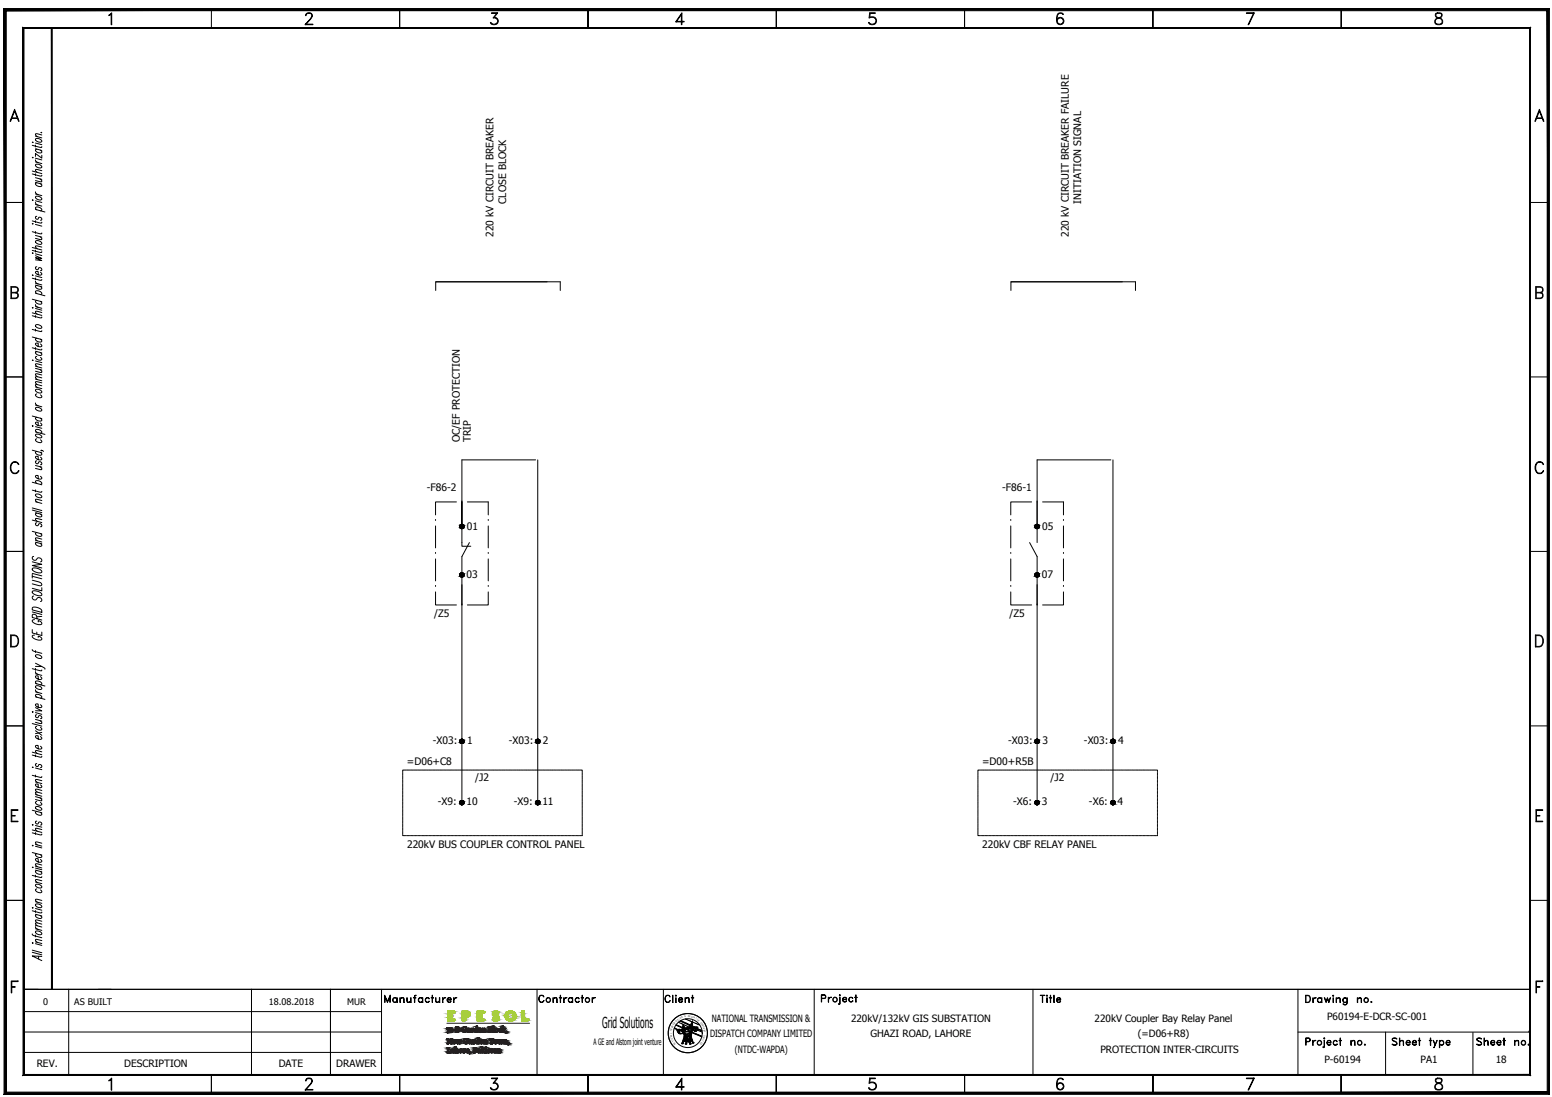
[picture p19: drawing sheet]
<svg xmlns="http://www.w3.org/2000/svg" width="420mm" height="297mm" viewBox="0 0 420 297" stroke-linecap="round" stroke-linejoin="round" font-family="sans-serif">
<defs><g id="words">
<text font-size="4.1" x="163" y="278.3">Grid Solutions</text>
<g font-size="2.8">
<text x="137" y="55.2" transform="rotate(-90 137 55.2)">CLOSE BLOCK</text>
<text x="292.7" y="55.2" transform="rotate(-90 292.7 55.2)">INITIATION SIGNAL</text>
<text x="133.6" y="64.2" transform="rotate(-90 133.6 64.2)">220 kV CIRCUIT BREAKER</text>
<text x="289.4" y="64.2" transform="rotate(-90 289.4 64.2)">220 kV CIRCUIT BREAKER FAILURE</text>
<text x="124.5" y="119.7" transform="rotate(-90 124.5 119.7)">OC/EF PROTECTION</text>
<text x="127.5" y="119.7" transform="rotate(-90 127.5 119.7)">TRIP</text>
<text x="115.5" y="133">-F86-2</text>
<text x="271.3" y="133">-F86-1</text>
<text x="126.4" y="143.5">01</text>
<text x="282.1" y="143.5">05</text>
<text x="126.3" y="156.4">03</text>
<text x="282" y="156.4">07</text>
<text x="117.6" y="167">/Z5</text>
<text x="273.3" y="167">/Z5</text>
<text x="117.2" y="201.4">-X03:</text>
<text x="126.5" y="201.4">1</text>
<text x="137.7" y="201.4">-X03:</text>
<text x="147" y="201.4">2</text>
<text x="272.9" y="201.4">-X03:</text>
<text x="282.2" y="201.4">3</text>
<text x="293.4" y="201.4">-X03:</text>
<text x="302.7" y="201.4">4</text>
<text x="110.2" y="207.1">=D06+C8</text>
<text x="265.9" y="207.1">=D00+R5B</text>
<text x="128.7" y="211.6">/J2</text>
<text x="284.4" y="211.6">/J2</text>
<text x="118.5" y="218">-X9:</text>
<text x="126.3" y="218">10</text>
<text x="139.1" y="218">-X9:</text>
<text x="146.8" y="218">11</text>
<text x="274.3" y="218">-X6:</text>
<text x="282" y="218">3</text>
<text x="294.8" y="218">-X6:</text>
<text x="302.6" y="218">4</text>
<text x="110.2" y="229.5">220kV BUS COUPLER CONTROL PANEL</text>
<text x="265.9" y="229.5">220kV CBF RELAY PANEL</text>
</g>
<g font-size="2.7">
<text x="192.2" y="280.9">DISPATCH COMPANY LIMITED</text>
<text x="192.7" y="276.7">NATIONAL TRANSMISSION &amp;</text>
<text x="230.4" y="276.7">220kV/132kV GIS SUBSTATION</text>
<text x="235.7" y="280.9">GHAZI ROAD, LAHORE</text>
<text x="296.3" y="276.7">220kV Coupler Bay Relay Panel</text>
<text x="308" y="280.9">(=D06+R8)</text>
<text x="359.3" y="276.2">P60194-E-DCR-SC-001</text>
<text x="198.9" y="285.1">(NTDC-WAPDA)</text>
<text x="297.9" y="285.1">PROTECTION INTER-CIRCUITS</text>
<text x="358.6" y="287.8">P-60194</text>
<text x="384.6" y="287.8">PA1</text>
<text x="404.9" y="287.8">18</text>
<text x="9.9" y="289">REV.</text>
<text x="33.6" y="289">DESCRIPTION</text>
<text x="75.5" y="289">DATE</text>
<text x="91" y="289">DRAWER</text>
</g>
<g font-size="2.5">
<text x="11.7" y="272.1">0</text>
<text x="20.1" y="272.1">AS BUILT</text>
<text x="72.8" y="272.1">18.08.2018</text>
<text x="94" y="272.1">MUR</text>
</g>
<text font-size="2.4" x="160.7" y="283.1">A GE and Alstom joint venture</text>
<g font-size=".7">
<text x="184.2" y="275.9" transform="rotate(-25 184.2 275.9)">O</text>
<text x="184.6" y="275.7" transform="rotate(-17 184.6 275.7)">N</text>
<text x="185.4" y="275.5" transform="rotate(-10 185.4 275.5)">&amp;</text>
<text x="186.3" y="275.4" transform="rotate(4 186.3 275.4)">D</text>
<text x="186.7" y="275.5" transform="rotate(5 186.7 275.5)">E</text>
<text x="187.1" y="275.5" transform="rotate(14 187.1 275.5)">S</text>
<text x="187.5" y="275.6" transform="rotate(18 187.5 275.6)">P</text>
<text x="187.9" y="275.8" transform="rotate(24 187.9 275.8)">A</text>
<text x="188.2" y="275.9" transform="rotate(27 188.2 275.9)">T</text>
<text x="181.9" y="280" transform="rotate(-90 181.9 280)">L</text>
<text x="181.9" y="279.2" transform="rotate(-80 181.9 279.2)">T</text>
<text x="181.9" y="280.4" transform="rotate(-99 181.9 280.4)">A</text>
<text x="182" y="278.8" transform="rotate(-73 182 278.8)">R</text>
<text x="182" y="280.8" transform="rotate(-103 182 280.8)">N</text>
<text x="182.1" y="278.4" transform="rotate(-66 182.1 278.4)">A</text>
<text x="182.2" y="281.2" transform="rotate(-107 182.2 281.2)">O</text>
<text x="182.3" y="281.5" transform="rotate(-112 182.3 281.5)">I</text>
<text x="182.3" y="278" transform="rotate(-67 182.3 278)">N</text>
<text x="182.4" y="277.6" transform="rotate(-58 182.4 277.6)">S</text>
<text x="182.5" y="282" transform="rotate(-119 182.5 282)">T</text>
<text x="182.7" y="277.3" transform="rotate(-53 182.7 277.3)">M</text>
<text x="183" y="276.9" transform="rotate(-37 183 276.9)">I</text>
<text x="183.2" y="276.6" transform="rotate(-42 183.2 276.6)">S</text>
<text x="183.6" y="276.4" transform="rotate(-35 183.6 276.4)">S</text>
<text x="184" y="276.1" transform="rotate(-27 184 276.1)">I</text>
<text x="188.6" y="276.2" transform="rotate(36 188.6 276.2)">C</text>
<text x="188.9" y="276.4" transform="rotate(42 188.9 276.4)">H</text>
<text x="189.5" y="277" transform="rotate(54 189.5 277)">C</text>
<text x="189.8" y="277.3" transform="rotate(56 189.8 277.3)">O</text>
<text x="190" y="277.7" transform="rotate(63 190 277.7)">M</text>
<text x="190.1" y="281.7" transform="rotate(117 190.1 281.7)">T</text>
<text x="190.2" y="281.4" transform="rotate(112 190.2 281.4)">I</text>
<text x="190.2" y="278.1" transform="rotate(66 190.2 278.1)">P</text>
<text x="190.3" y="278.4" transform="rotate(76 190.3 278.4)">A</text>
<text x="190.4" y="280.9" transform="rotate(110 190.4 280.9)">M</text>
<text x="190.5" y="280.6" transform="rotate(101 190.5 280.6)">I</text>
<text x="190.5" y="278.9" transform="rotate(81 190.5 278.9)">N</text>
<text x="190.5" y="280.1" transform="rotate(96 190.5 280.1)">L</text>
<text x="190.5" y="279.3" transform="rotate(85 190.5 279.3)">Y</text>
<text x="182.7" y="282.3" transform="rotate(-125 182.7 282.3)">A</text>
<text x="183" y="282.6" transform="rotate(-132 183 282.6)">N</text>
<text x="189.6" y="282.4" transform="rotate(129 189.6 282.4)">D</text>
<text x="189.9" y="282.1" transform="rotate(121 189.9 282.1)">E</text>
</g>
</g></defs>
<!-- layer: F2 -->
<g fill="none" stroke="#000" stroke-width=".27">
<path d="M118 76.3h33.7v2.4M148.1 76.3h-30.1v2.4M273.7 76.3h33.7v2.4M303.8 76.3h-30.1v2.4M123.6 135.9h-5.7v3.5M125 135.9h.1M126.5 135.9h5.7v3.5M145 124.5h-20v18.1v-6.7M145.6 124.5v92.5M279.3 135.9h-5.7v3.5M280.8 135.9h.1M282.3 135.9h5.6v3.5"/>
<path d="M300.7 124.5h-19.9v22.4M301.3 124.5v92.5M117.9 158.8h.1M117.9 149.9h.1M117.9 140.9h.1M117.9 142.4v6M117.9 151.3v6M125 142.6v5.3h2.5M127.1 146.9l-2.1 3.8v66.6M132.2 140.9h.1M132.2 149.9h.1M132.2 158.8h.1"/>
<path d="M132.2 142.4v6M132.2 151.3v6M273.6 158.8h.1M273.6 149.9h.1M273.6 140.9h.1M273.6 142.4v6M273.6 151.3v6M278.7 146.9l2.1 3.8v66.6M287.9 140.9h.1M287.9 149.9h.1M287.9 158.8h.1M287.9 142.4v6"/>
<path d="M287.9 151.3v6M117.9 160.3v3.5h5.7M125 163.8h.1M132.2 160.3v3.5h-5.7M273.6 160.3v3.5h5.7M280.8 163.8h.1M287.9 160.3v3.5h-5.6M109 208.9v.2M109 209.3v.2M109 209.6v.3M109 210v.3M109 210.4v.2"/>
<path d="M109 210.8v.2M109 211.1v.3M109 211.5v.3M109 211.9v.2M109 212.2v.3M109 212.6v.3M109 213v.2M109 213.4v.2M109 213.7v.3M109 214.1v.3M109 214.5v.2M109 214.8v.3"/>
<path d="M109 215.2v.3M109 215.6v.2M109 216v.2M109 216.3v.3M109 216.7v.3M109 217.1v.2M109 217.4v.3M109 217.8v.3M109 218.2v.2M109 218.6v.2M109 218.9v.3M109 219.3v.3"/>
<path d="M109 219.7v.2M109.3 208.5h-.3v.3M109.4 208.5h.2M109.7 208.5h.3M110.1 208.5h.3M110.5 208.5h.2M110.9 208.5h.2M111.2 208.5h.3M111.6 208.5h.3M112 208.5h.2M112.3 208.5h.3M112.7 208.5h.3"/>
<path d="M113.1 208.5h.2M113.5 208.5h.2M113.8 208.5h.3M114.2 208.5h.3M114.6 208.5h.2M114.9 208.5h.3M115.3 208.5h.3M115.7 208.5h.2M116.1 208.5h.2M116.5 208.5h.2M116.8 208.5h.3M117.2 208.5h.2"/>
<path d="M117.6 208.5h.2M117.9 208.5h.3M118.3 208.5h.2M118.7 208.5h.2M119.1 208.5h.2M119.4 208.5h.3M119.8 208.5h.3M120.2 208.5h.2M120.5 208.5h.3M120.9 208.5h.3M121.3 208.5h.2M121.7 208.5h.2"/>
<path d="M122 208.5h.3M122.4 208.5h.3M122.8 208.5h.2M123.1 208.5h.3M123.5 208.5h.3M123.9 208.5h.2M124.3 208.5h.2M124.6 208.5h.3M125 208.5h.3M125.4 208.5h.2M125.7 208.5h.3M126.1 208.5h.3"/>
<path d="M126.5 208.5h.2M126.9 208.5h.2M127.2 208.5h.3M127.6 208.5h.3M128 208.5h.2M128.3 208.5h.3M128.7 208.5h.3M129.1 208.5h.2M129.5 208.5h.2M129.9 208.5h.2M130.2 208.5h.3M130.6 208.5h.2"/>
<path d="M131 208.5h.2M131.3 208.5h.3M131.7 208.5h.2M132.1 208.5h.2M132.5 208.5h.2M132.8 208.5h.3M133.2 208.5h.2M133.6 208.5h.2M133.9 208.5h.3M134.3 208.5h.2M134.7 208.5h.2M135.1 208.5h.2"/>
<path d="M135.4 208.5h.3M135.8 208.5h.3M136.2 208.5h.2M136.5 208.5h.3M136.9 208.5h.3M137.3 208.5h.2M137.7 208.5h.2M138 208.5h.3M138.4 208.5h.3M138.8 208.5h.2M139.1 208.5h.3M139.5 208.5h.3"/>
<path d="M139.9 208.5h.2M140.3 208.5h.2M140.6 208.5h.3M141 208.5h.3M141.4 208.5h.2M141.7 208.5h.3M142.1 208.5h.3M142.5 208.5h.2M142.9 208.5h.2M143.2 208.5h.3M143.6 208.5h.3M144 208.5h.2"/>
<path d="M144.3 208.5h.3M144.7 208.5h.3M145.1 208.5h.2M145.5 208.5h.2M145.9 208.5h.2M146.2 208.5h.3M146.6 208.5h.2M147 208.5h.2M147.3 208.5h.3M147.7 208.5h.2M148.1 208.5h.2M148.5 208.5h.2"/>
<path d="M148.8 208.5h.3M149.2 208.5h.3M149.6 208.5h.2M149.9 208.5h.3M150.3 208.5h.3M150.7 208.5h.2M151.1 208.5h.2M151.4 208.5h.3M151.8 208.5h.3M152.2 208.5h.2M152.5 208.5h.3M152.9 208.5h.3"/>
<path d="M153.3 208.5h.2M153.7 208.5h.2M154 208.5h.3M154.4 208.5h.3M154.8 208.5h.2M155.1 208.5h.3M155.5 208.5h.3M155.9 208.5h.2M156.3 208.5h.2M156.6 208.5h.3M157 208.5h.3M157.4 208.5h.2v.3"/>
<path d="M157.6 208.9v.2M157.6 209.3v.2M157.6 209.6v.3M157.6 210v.3M157.6 210.4v.2M157.6 210.8v.2M157.6 211.1v.3M157.6 211.5v.3M157.6 211.9v.2M157.6 212.2v.3M157.6 212.6v.3M157.6 213v.2"/>
<path d="M157.6 213.4v.2M157.6 213.7v.3M157.6 214.1v.3M157.6 214.5v.2M157.6 214.8v.3M157.6 215.2v.3M157.6 215.6v.2M157.6 216v.2M157.6 216.3v.3M157.6 216.7v.3M157.6 217.1v.2M157.6 217.4v.3"/>
<path d="M157.6 217.8v.3M157.6 218.2v.2M157.6 218.6v.2M157.6 218.9v.3M157.6 219.3v.3M157.6 219.7v.2M264.7 208.9v.2M264.7 209.3v.2M264.7 209.6v.3M264.7 210v.3M264.7 210.4v.2M264.7 210.8v.2"/>
<path d="M264.7 211.1v.3M264.7 211.5v.3M264.7 211.9v.2M264.7 212.2v.3M264.7 212.6v.3M264.7 213v.2M264.7 213.4v.2M264.7 213.7v.3M264.7 214.1v.3M264.7 214.5v.2M264.7 214.8v.3M264.7 215.2v.3"/>
<path d="M264.7 215.6v.2M264.7 216v.2M264.7 216.3v.3M264.7 216.7v.3M264.7 217.1v.2M264.7 217.4v.3M264.7 217.8v.3M264.7 218.2v.2M264.7 218.6v.2M264.7 218.9v.3M264.7 219.3v.3M264.7 219.7v.2"/>
<path d="M265 208.5h-.3v.3M265.1 208.5h.2M265.5 208.5h.2M265.8 208.5h.3M266.2 208.5h.3M266.6 208.5h.2M267 208.5h.2M267.3 208.5h.3M267.7 208.5h.2M268.1 208.5h.2M268.4 208.5h.3M268.8 208.5h.3"/>
<path d="M269.2 208.5h.2M269.6 208.5h.2M269.9 208.5h.3M270.3 208.5h.3M270.7 208.5h.2M271.1 208.5h.2M271.4 208.5h.3M271.8 208.5h.2M272.2 208.5h.2M272.5 208.5h.3M272.9 208.5h.3M273.3 208.5h.2"/>
<path d="M273.7 208.5h.2M274 208.5h.3M274.4 208.5h.3M274.8 208.5h.2M275.1 208.5h.3M275.5 208.5h.3M275.9 208.5h.2M276.3 208.5h.2M276.6 208.5h.3M277 208.5h.3M277.4 208.5h.2M277.7 208.5h.3"/>
<path d="M278.1 208.5h.3M278.5 208.5h.2M278.9 208.5h.2M279.2 208.5h.3M279.6 208.5h.3M280 208.5h.2M280.4 208.5h.2M280.7 208.5h.3M281.1 208.5h.2M281.5 208.5h.2M281.8 208.5h.3M282.2 208.5h.3"/>
<path d="M282.6 208.5h.2M283 208.5h.2M283.3 208.5h.3M283.7 208.5h.2M284.1 208.5h.2M284.5 208.5h.2M284.8 208.5h.3M285.2 208.5h.2M285.6 208.5h.2M285.9 208.5h.3M286.3 208.5h.3M286.7 208.5h.2"/>
<path d="M287.1 208.5h.2M287.4 208.5h.3M287.8 208.5h.3M288.2 208.5h.2M288.5 208.5h.3M288.9 208.5h.3M289.3 208.5h.2M289.7 208.5h.2M290 208.5h.3M290.4 208.5h.3M290.8 208.5h.2M291.1 208.5h.3"/>
<path d="M291.5 208.5h.3M291.9 208.5h.2M292.3 208.5h.2M292.6 208.5h.3M293 208.5h.3M293.4 208.5h.2M293.7 208.5h.3M294.1 208.5h.3M294.5 208.5h.2M294.9 208.5h.2M295.2 208.5h.3M295.6 208.5h.3"/>
<path d="M296 208.5h.2M296.3 208.5h.3M296.7 208.5h.3M297.1 208.5h.2M297.5 208.5h.2M297.9 208.5h.2M298.2 208.5h.3M298.6 208.5h.2M299 208.5h.2M299.3 208.5h.3M299.7 208.5h.2M300.1 208.5h.2"/>
<path d="M300.5 208.5h.2M300.8 208.5h.3M301.2 208.5h.2M301.6 208.5h.2M301.9 208.5h.3M302.3 208.5h.2M302.7 208.5h.2M303.1 208.5h.2M303.4 208.5h.3M303.8 208.5h.3M304.2 208.5h.2M304.5 208.5h.3"/>
<path d="M304.9 208.5h.3M305.3 208.5h.2M305.7 208.5h.2M306 208.5h.3M306.4 208.5h.3M306.8 208.5h.2M307.1 208.5h.3M307.5 208.5h.3M307.9 208.5h.2M308.3 208.5h.2M308.6 208.5h.3M309 208.5h.3"/>
<path d="M309.4 208.5h.2M309.7 208.5h.3M310.1 208.5h.3M310.5 208.5h.2M310.9 208.5h.2M311.2 208.5h.3M311.6 208.5h.3M312 208.5h.2M312.3 208.5h.3M312.7 208.5h.3M313.1 208.5h.2v.3M313.3 208.9v.2"/>
<path d="M313.3 209.3v.2M313.3 209.6v.3M313.3 210v.3M313.3 210.4v.2M313.3 210.8v.2M313.3 211.1v.3M313.3 211.5v.3M313.3 211.9v.2M313.3 212.2v.3M313.3 212.6v.3M313.3 213v.2M313.3 213.4v.2"/>
<path d="M313.3 213.7v.3M313.3 214.1v.3M313.3 214.5v.2M313.3 214.8v.3M313.3 215.2v.3M313.3 215.6v.2M313.3 216v.2M313.3 216.3v.3M313.3 216.7v.3M313.3 217.1v.2M313.3 217.4v.3M313.3 217.8v.3"/>
<path d="M313.3 218.2v.2M313.3 218.6v.2M313.3 218.9v.3M313.3 219.3v.3M313.3 219.7v.2M109 226v.3h.3M109 220v.3M109 220.4v.3M109 220.8v.2M109 221.2v.2M109 221.6v.2M109 221.9v.3"/>
<path d="M109 222.3v.2M109 222.7v.2M109 223v.3M109 223.4v.2M109 223.8v.2M109 224.2v.2M109 224.5v.3M109 224.9v.2M109 225.3v.2M109 225.6v.3M109.4 226.3h.2M109.7 226.3h.3"/>
<path d="M110.1 226.3h.3M110.5 226.3h.2M110.9 226.3h.2M111.2 226.3h.3M111.6 226.3h.3M112 226.3h.2M112.3 226.3h.3M112.7 226.3h.3M113.1 226.3h.2M113.5 226.3h.2M113.8 226.3h.3M114.2 226.3h.3"/>
<path d="M114.6 226.3h.2M114.9 226.3h.3M115.3 226.3h.3M115.7 226.3h.2M116.1 226.3h.2M116.5 226.3h.2M116.8 226.3h.3M117.2 226.3h.2M117.6 226.3h.2M117.9 226.3h.3M118.3 226.3h.2M118.7 226.3h.2"/>
<path d="M119.1 226.3h.2M119.4 226.3h.3M119.8 226.3h.3M120.2 226.3h.2M120.5 226.3h.3M120.9 226.3h.3M121.3 226.3h.2M121.7 226.3h.2M122 226.3h.3M122.4 226.3h.3M122.8 226.3h.2M123.1 226.3h.3"/>
<path d="M123.5 226.3h.3M123.9 226.3h.2M124.3 226.3h.2M124.6 226.3h.3M125 226.3h.3M125.4 226.3h.2M125.7 226.3h.3M126.1 226.3h.3M126.5 226.3h.2M126.9 226.3h.2M127.2 226.3h.3M127.6 226.3h.3"/>
<path d="M128 226.3h.2M128.3 226.3h.3M128.7 226.3h.3M129.1 226.3h.2M129.5 226.3h.2M129.9 226.3h.2M130.2 226.3h.3M130.6 226.3h.2M131 226.3h.2M131.3 226.3h.3M131.7 226.3h.2M132.1 226.3h.2"/>
<path d="M132.5 226.3h.2M132.8 226.3h.3M133.2 226.3h.2M133.6 226.3h.2M133.9 226.3h.3M134.3 226.3h.2M134.7 226.3h.2M135.1 226.3h.2M135.4 226.3h.3M135.8 226.3h.3M136.2 226.3h.2M136.5 226.3h.3"/>
<path d="M136.9 226.3h.3M137.3 226.3h.2M137.7 226.3h.2M138 226.3h.3M138.4 226.3h.3M138.8 226.3h.2M139.1 226.3h.3M139.5 226.3h.3M139.9 226.3h.2M140.3 226.3h.2M140.6 226.3h.3M141 226.3h.3"/>
<path d="M141.4 226.3h.2M141.7 226.3h.3M142.1 226.3h.3M142.5 226.3h.2M142.9 226.3h.2M143.2 226.3h.3M143.6 226.3h.3M144 226.3h.2M144.3 226.3h.3M144.7 226.3h.3M145.1 226.3h.2M145.5 226.3h.2"/>
<path d="M145.9 226.3h.2M146.2 226.3h.3M146.6 226.3h.2M147 226.3h.2M147.3 226.3h.3M147.7 226.3h.2M148.1 226.3h.2M148.5 226.3h.2M148.8 226.3h.3M149.2 226.3h.3M149.6 226.3h.2M149.9 226.3h.3"/>
<path d="M150.3 226.3h.3M150.7 226.3h.2M151.1 226.3h.2M151.4 226.3h.3M151.8 226.3h.3M152.2 226.3h.2M152.5 226.3h.3M152.9 226.3h.3M153.3 226.3h.2M153.7 226.3h.2M154 226.3h.3M154.4 226.3h.3"/>
<path d="M154.8 226.3h.2M155.1 226.3h.3M155.5 226.3h.3M155.9 226.3h.2M156.3 226.3h.2M156.6 226.3h.3M157 226.3h.3M157.6 226v.3h-.2M157.6 220v.3M157.6 220.4v.3M157.6 220.8v.2M157.6 221.2v.2"/>
<path d="M157.6 221.6v.2M157.6 221.9v.3M157.6 222.3v.2M157.6 222.7v.2M157.6 223v.3M157.6 223.4v.2M157.6 223.8v.2M157.6 224.2v.2M157.6 224.5v.3M157.6 224.9v.2M157.6 225.3v.2M157.6 225.6v.3"/>
<path d="M264.7 226v.3h.3M264.7 220v.3M264.7 220.4v.3M264.7 220.8v.2M264.7 221.2v.2M264.7 221.6v.2M264.7 221.9v.3M264.7 222.3v.2M264.7 222.7v.2M264.7 223v.3M264.7 223.4v.2M264.7 223.8v.2"/>
<path d="M264.7 224.2v.2M264.7 224.5v.3M264.7 224.9v.2M264.7 225.3v.2M264.7 225.6v.3M265.1 226.3h.2M265.5 226.3h.2M265.8 226.3h.3M266.2 226.3h.3M266.6 226.3h.2M267 226.3h.2M267.3 226.3h.3"/>
<path d="M267.7 226.3h.2M268.1 226.3h.2M268.4 226.3h.3M268.8 226.3h.3M269.2 226.3h.2M269.6 226.3h.2M269.9 226.3h.3M270.3 226.3h.3M270.7 226.3h.2M271.1 226.3h.2M271.4 226.3h.3M271.8 226.3h.2"/>
<path d="M272.2 226.3h.2M272.5 226.3h.3M272.9 226.3h.3M273.3 226.3h.2M273.7 226.3h.2M274 226.3h.3M274.4 226.3h.3M274.8 226.3h.2M275.1 226.3h.3M275.5 226.3h.3M275.9 226.3h.2M276.3 226.3h.2"/>
<path d="M276.6 226.3h.3M277 226.3h.3M277.4 226.3h.2M277.7 226.3h.3M278.1 226.3h.3M278.5 226.3h.2M278.9 226.3h.2M279.2 226.3h.3M279.6 226.3h.3M280 226.3h.2M280.4 226.3h.2M280.7 226.3h.3"/>
<path d="M281.1 226.3h.2M281.5 226.3h.2M281.8 226.3h.3M282.2 226.3h.3M282.6 226.3h.2M283 226.3h.2M283.3 226.3h.3M283.7 226.3h.2M284.1 226.3h.2M284.5 226.3h.2M284.8 226.3h.3M285.2 226.3h.2"/>
<path d="M285.6 226.3h.2M285.9 226.3h.3M286.3 226.3h.3M286.7 226.3h.2M287.1 226.3h.2M287.4 226.3h.3M287.8 226.3h.3M288.2 226.3h.2M288.5 226.3h.3M288.9 226.3h.3M289.3 226.3h.2M289.7 226.3h.2"/>
<path d="M290 226.3h.3M290.4 226.3h.3M290.8 226.3h.2M291.1 226.3h.3M291.5 226.3h.3M291.9 226.3h.2M292.3 226.3h.2M292.6 226.3h.3M293 226.3h.3M293.4 226.3h.2M293.7 226.3h.3M294.1 226.3h.3"/>
<path d="M294.5 226.3h.2M294.9 226.3h.2M295.2 226.3h.3M295.6 226.3h.3M296 226.3h.2M296.3 226.3h.3M296.7 226.3h.3M297.1 226.3h.2M297.5 226.3h.2M297.9 226.3h.2M298.2 226.3h.3M298.6 226.3h.2"/>
<path d="M299 226.3h.2M299.3 226.3h.3M299.7 226.3h.2M300.1 226.3h.2M300.5 226.3h.2M300.8 226.3h.3M301.2 226.3h.2M301.6 226.3h.2M301.9 226.3h.3M302.3 226.3h.2M302.7 226.3h.2M303.1 226.3h.2"/>
<path d="M303.4 226.3h.3M303.8 226.3h.3M304.2 226.3h.2M304.5 226.3h.3M304.9 226.3h.3M305.3 226.3h.2M305.7 226.3h.2M306 226.3h.3M306.4 226.3h.3M306.8 226.3h.2M307.1 226.3h.3M307.5 226.3h.3"/>
<path d="M307.9 226.3h.2M308.3 226.3h.2M308.6 226.3h.3M309 226.3h.3M309.4 226.3h.2M309.7 226.3h.3M310.1 226.3h.3M310.5 226.3h.2M310.9 226.3h.2M311.2 226.3h.3M311.6 226.3h.3M312 226.3h.2"/>
<path d="M312.3 226.3h.3M312.7 226.3h.3M313.3 226v.3h-.2M313.3 220v.3M313.3 220.4v.3M313.3 220.8v.2M313.3 221.2v.2M313.3 221.6v.2M313.3 221.9v.3M313.3 222.3v.2M313.3 222.7v.2M313.3 223v.3"/>
<path d="M313.3 223.4v.2M313.3 223.8v.2M313.3 224.2v.2M313.3 224.5v.3M313.3 224.9v.2M313.3 225.3v.2M313.3 225.6v.3M145.4 267.9v23.1M179.6 267.9v23.1"/>
</g>
<!-- layer: 0 -->
<path d="M13.9 7.6v260.3h.2zM13.9 7.6h.2v260.3z" fill="#000" stroke="#000" stroke-width=".27"/>
<!-- layer: 4 -->
<g fill="none" stroke="#000" stroke-width=".27">
<path d="M29.5 4.1l.7-.6v3.2h-.1v-2.9l-.6 .4zM57.2 2.6v5M82.7 6.5h2v.2h-2.1l1.4-1.5a1.04 1.04 0 0 0 .3-1.4l-1-.2-.6 .6 .2-.4a1.04 1.04 0 0 1 1.4-.2 .71 .71 0 0 1 .1 1.1l-1.7 2M108.2 2.6v5v-5M132.9 6.2l.5 .3M133.7 4.7a1.04 1.04 0 0 1 1.2 1.1 1.04 1.04 0 0 1-1.4 .9l-.5-.2-.2-.4a1.18 1.18 0 0 0 1.9-.2M134.1 4.8l.5 .4a.92 .92 0 0 1-.5 1.3M134.6 3.6h-1.6v-.1h1.7l-1 1.3M134.6 3.5l-1.1 1.3 .9 .2 .3 .5M159.2 2.6v5v-5M183.1 5.8h2.1v.1h-2.3l1.7-2.4v3.2h-.1v-2.8l-1.4 2M210.2 2.6v5v-5"/>
<path d="M235.3 6.2l.4 .3M236.5 4.7a.99 .99 0 0 1 .6 .9 .99 .99 0 0 1-.6 .9M237.1 5.3a1.31 1.31 0 0 0-1.8-.5l.1-1.3h1.6v.1h-1.4l-.2 1.1a1.15 1.15 0 0 1 1.7 .2 1.15 1.15 0 0 1-.4 1.7 1.15 1.15 0 0 1-1.6-.5 1.18 1.18 0 0 0 2-.2M261.1 2.6v5v-5M286.2 5.9a.92 .92 0 0 0 1.4 .5l.3-.5M286.2 5.5a.92 .92 0 0 1 1.4-.5l.3 .5M286.5 3.8l.4-.2 .8 .2M286.6 3.6a3 3 0 0 0-.3 2.6l.5 .3M286.8 4.8l-.5 .4-.1 .4M287.3 4.8l.4 .4 .2 .4-.2 .6-.4 .3M287.6 3.6l.3 .3a.93 .93 0 0 0-.9-.4 .93 .93 0 0 0-.8 .6 2.28 2.28 0 0 0 .3 2.4 1 1 0 0 0 1.4-.3 1 1 0 0 0-.3-1.3 1 1 0 0 0-1.4 .3M312.1 2.6v5v-5"/>
<path d="M339.4 3.5l-1.5 3.2h.1l1.6-3.2h-2.2v.1h2M363.1 2.6v5v-5M388.6 6.2l.4 .3M388.7 3.6a.77 .77 0 0 0 .5 1.2 1.19 1.19 0 0 1 1.2 .8v.5a1.09 1.09 0 0 1-1.8 0 .88 .88 0 0 1 .6-1.1 1.13 1.13 0 0 0 1.2-.8v-.3a1.24 1.24 0 0 0-1.7-.3zM388.7 3.8l.5-.2 1.1 .2M388.9 3.6a.66 .66 0 0 0 .3 1.1 1.13 1.13 0 0 1 1.2 .5 1.13 1.13 0 0 1-.1 1.3 1.31 1.31 0 0 1-1.9-.4 1.23 1.23 0 0 1 1.4-1.4 .66 .66 0 0 0 .3-1.1M390.4 6.2l-.5 .3M3 32.1h1.9M3.2 31.9h1.5M4 29.6l1.2 3.3h-.2l-1-2.8-1.1 2.8h-.2zM415.8 32.1h1.9M416 31.9h1.5"/>
<path d="M416.7 29.6l1.3 3.3h-.2l-1.1-2.8-1 2.8h-.2zM1.4 54.8h5M414.2 54.8h5M3.1 79.2l1.5-.2 .2-.3-.2-.8-1.5-.1v2.9l1.5-.2 .2-.3-.2-.7-1.5-.2M4.2 79.2a.85 .85 0 0 1 .8 .8 .85 .85 0 0 1-.8 .9h-1.2v-3.3h1.2a.85 .85 0 0 1 .8 .9 .85 .85 0 0 1-.8 .8M415.9 79.2l1.5-.2 .2-.3-.2-.8-1.5-.1v2.9l1.5-.2 .2-.3-.2-.7-1.5-.2M417 79.2l.4 .1a.87 .87 0 0 1 .3 .9 .87 .87 0 0 1-.7 .7h-1.3v-3.3h1.3a.85 .85 0 0 1 .8 .9 .85 .85 0 0 1-.8 .8M6.4 96.6v194.4M1.4 102.1h5M414.2 102.1h5M3.1 125.5a1.13 1.13 0 0 1 1.1-.5 1.13 1.13 0 0 1 .9 .8 1.14 1.14 0 0 0-1.2-.6 1.14 1.14 0 0 0-.9 1.1 1.38 1.38 0 0 0 1.3 1.8l.8-.6a1.19 1.19 0 0 1-1.3 .8 1.19 1.19 0 0 1-1-1.3v-.7zM415.9 125.5a1.11 1.11 0 0 1 1.1-.5 1.11 1.11 0 0 1 .9 .8 1.12 1.12 0 0 0-1.3-.6 1.12 1.12 0 0 0-.9 1.1 1.38 1.38 0 0 0 1.4 1.8l.8-.6a1.19 1.19 0 0 1-1.4 .8 1.19 1.19 0 0 1-.9-1.3v-.7z"/>
<path d="M1.4 149.3h5M414.2 149.3h5M2.9 171.9h1.1a1.73 1.73 0 0 1 1.1 1.7 1.73 1.73 0 0 1-1.1 1.6h-1.1zM3 172.1a1.57 1.57 0 0 1 1.9 .8 1.57 1.57 0 0 1-.5 2l-1.4 .1zM415.7 171.9h1a1.73 1.73 0 0 1 1.2 1.7 1.73 1.73 0 0 1-1.2 1.6h-1zM415.8 172.1a1.58 1.58 0 0 1 1.8 .8 1.58 1.58 0 0 1-.4 2l-1.4 .1zM1.4 196.6h5M414.2 196.6h5M3 219.3h1.9v.1h-1.7v3h1.7v.1h-1.9zM415.8 219.3h1.9v.1h-1.7v3h1.7v.1h-1.9zM3.2 220.8h.9v.2h-.9M416 220.8h.9v.2h-.9"/>
<path d="M1.4 243.8h5M414.2 243.8h5M3 265.6h1.9v.2h-1.7v3.1h-.2zM3.2 267.2h.9v.1h-.9M6.4 267.9h3.9M26.6 267.9h387.6M351.4 279.5h62.5M413.9 279.5h.1M414.2 267.9v23.1M415.8 265.6h1.9v.2h-1.7v3.1h-.2zM416 267.2h.9v.1h-.9M29.5 292.5l.7-.6v3.2h-.1v-2.9l-.6 .5z"/>
<path d="M57.2 291v5M82.7 295h2v.1h-2.1l1.4-1.5a1.02 1.02 0 0 0 .3-1.4l-1-.1-.6 .6 .2-.5 .4-.3 1 .2a.71 .71 0 0 1 .1 1.1l-1.7 1.9M108.2 291v5v-5M108.2 291v5M132.9 294.7l.5 .3M133.7 293.2a1.04 1.04 0 0 1 1.2 1.1 1.04 1.04 0 0 1-1.4 .8l-.5-.1-.2-.5a1.18 1.18 0 0 0 1.9-.1M134.1 293.3a.92 .92 0 0 1 .5 1.4l-.5 .3M134.6 292.1h-1.6v-.2h1.7l-1 1.4M134.6 291.9l-1.1 1.4 .9 .2 .3 .4M159.2 296v-5v5M159.2 291v5v-5M183.1 294.2h2.1v.2h-2.3l1.7-2.5v3.2h-.1v-2.7l-1.4 2"/>
<path d="M210.2 291v5v-5M210.2 291v5M235.3 294.7l.4 .3M236.5 293.2a.99 .99 0 0 1 .6 .9 .99 .99 0 0 1-.6 .9M237.1 293.8a1.31 1.31 0 0 0-1.8-.5l.1-1.4h1.6v.2h-1.4l-.2 1.1a1.15 1.15 0 0 1 1.7 .2 1.15 1.15 0 0 1-.4 1.6 1.15 1.15 0 0 1-1.6-.5 1.18 1.18 0 0 0 2-.1M261.1 296v-5v5M261.1 291v5v-5M286.2 294.4a.92 .92 0 0 0 1.4 .5l.3-.5M286.2 293.9a.92 .92 0 0 1 1.4-.4l.3 .4M286.5 292.2l.4-.1 .8 .1M286.6 292.1a2.98 2.98 0 0 0-.3 2.6l.5 .3M286.8 293.3l-.5 .3-.1 .5"/>
<path d="M287.3 293.3l.4 .3 .2 .5-.2 .6-.4 .3M287.6 292.1l.3 .3a.94 .94 0 0 0-1.4-.3 2.48 2.48 0 0 0 0 2.9 1.01 1.01 0 0 0 1.4-.3 1.01 1.01 0 0 0-.3-1.4 1.01 1.01 0 0 0-1.4 .3M312.1 296v-5v5M312.1 291v5v-5M339.4 291.9l-1.5 3.2h.1l1.6-3.2h-2.2v.2h2M363.1 296v-5v5M363.1 291v5v-5M388.6 294.7l.4 .3M388.7 292.1a.77 .77 0 0 0 .5 1.2 1.13 1.13 0 0 1 1.2 .8v.4a1.09 1.09 0 0 1-1.8 0 .88 .88 0 0 1 .6-1 1.13 1.13 0 0 0 1.2-.8v-.3a1.19 1.19 0 0 0-1.7-.3zM388.7 292.2l.5-.1 1.1 .1M388.9 292.1a.66 .66 0 0 0 .3 1.1 1.13 1.13 0 0 1 1.2 .5 1.13 1.13 0 0 1-.1 1.3 1.31 1.31 0 0 1-1.9-.5 1.23 1.23 0 0 1 1.4-1.3 .66 .66 0 0 0 .3-1.1M390.4 294.7l-.5 .3"/>
</g>
<!-- layer: DISP3 -->
<g fill="none" stroke="#000" stroke-width=".27">
<path d="M6.3 7.6v260.3M6.4 273.9h96.9M6.4 279.4h96.9M18.6 267.9v23.1M30.1 267.9h-23.7h407.8v11.6M68.1 267.9v23.1M103.3 267.9v23.1M220.4 267.9v23.1M279.6 267.9v23.1M351.4 267.9v23.1M375.1 279.5v11.5M398.8 279.6v11.4"/>
<path d="M6.4 285h96.9M89.5 291v-23.1v23.1"/>
</g>
<!-- layer: 4 -->
<g fill="#000" stroke="#000" stroke-width=".27">
<path d="M414.3 7.5l-.2 .2 .2 283.5zM414.1 7.7l.2 283.5-.2-.3zM6.2 291.2h408.1l-.2-.3zM6.2 291.2l.3-.3h407.6zM6.2 7.5v283.7l.3-.3zM6.2 7.5l.3 .2v283.2zM6.2 7.5l.3 .2 407.8-.2zM6.5 7.7l407.8-.2-.2 .2z"/>
<path d="M419.5 2.3l-.6 .6 .6 293.4zM418.9 2.9l.6 293.4-.6-.6zM1.1 296.3h418.4l-.6-.6zM1.1 296.3l.6-.6h417.2zM1.1 2.3v294l.6-.6zM1.1 2.3l.6 .6v292.8zM1.1 2.3l.6 .6 417.8-.6zM1.7 2.9l417.8-.6-.6 .6z"/>
</g>
<!-- layer: Alstom REF$0$52 -->
<g fill="none" stroke="#000" stroke-width=".27">
<path d="M8.7 39.3l2.1 .6h.4l.1-.2M8.7 38.5l.3 .1zM9.6 37.7a1.19 1.19 0 0 1 1.7 .6 1.19 1.19 0 0 1-1.7-.6zM9.6 39.3v.5M9.6 38.7l1.7 .5M9.6 36.9l1.7 .4M11.2 35.8l.1 .1h-.2M11.3 36.6l-1.6-.4-.1 .3 .5 .5M8.7 59.8l2.1 .6h.4l.1-.2M8.7 54.1l.3 .1zM8.7 47.1l2.1 .6h.4l.1-.3M8.7 42.6l.3 .1z"/>
<path d="M8.7 46.3l2.6 .7M9.6 54.8l.1 .4 .6 .4M9.6 53.3a1.19 1.19 0 0 1 1.7 .7 1.19 1.19 0 0 1-1.7-.7zM9.6 51.9l.1 .4 .6 .4M9.6 44.6a1.19 1.19 0 0 1 1.7 .7 1.16 1.16 0 0 1-1.7-.7zM9.6 43.3l.1 .4 .6 .3M9.6 47.1v.4M9.6 59.8v.5M9.6 56.7l2.6 .7M9.6 55.4l1.7 .4M9.6 54.4l1.7 .4M9.6 52.5l1.7 .5"/>
<path d="M9.6 49.4l1.7 .4M9.6 48.1l1.7 .5M9.6 43.8l1.7 .5M9.6 42.8l1.7 .5M9.6 40.3l1.7 .4M10 58.6l-.4 .2a.49 .49 0 0 0 .6 .6l.4-.6 .4 .1 .3 .3-.1 .4h-.2M10 56.8l-.4-.6a1.19 1.19 0 0 1 1.7 .7l-.3 .2M10 49.5l-.4 .2a1.19 1.19 0 0 0 1.7 .7l-.3-.6M10 40.4l-.4 .2a1.19 1.19 0 0 0 1.7 .7l-.3-.6M10.8 48.5l.5 .4-.1 .4-1.6-.4M11.3 46.2l-1.6-.3-.1 .3 .5 .5M11.3 42v.8l-1.7-1.2v.8"/>
<path d="M8.7 75.3l2.1 .6h.4l.1-.2M8.7 74.5h.3zM8.7 68.5l.3 .1zM8.7 67.8l2.1 .5 .4 .1 .1-.3M8.7 62.7l2.1 .6h.4l.1-.2M8.7 60.5l.3 .1zM8.7 67l2.6 .7M9.6 76.1l.1 .4 .6 .4M9.6 69.2l1.7 .8-1.7-.2 1.7 .7-1.7-.1M9.6 65.3a1.19 1.19 0 0 1 1.7 .7 1.19 1.19 0 0 1-1.7-.7zM9.6 62.7v.5M9.6 67.7v.5"/>
<path d="M9.6 75.3v.5M9.6 79.4l2.6 .7M9.6 77.2l1.7 .5M9.6 76.7l1.7 .5M9.6 74.7l1.7 .5M9.6 68.7l1.7 .5M9.6 63.8l1.7 .4M9.6 60.8l1.7 .4M10 79.5l-.4-.6a1.16 1.16 0 0 1 1.7 .7l-.3 .2M10 77.3l-.4 .2a1.16 1.16 0 0 0 1.7 .6l-.3-.5M10 72.2l-.4 .2a.49 .49 0 0 0 .6 .6l.4-.5h.4l.3 .4-.1 .4h-.2M10.8 64.1l.5 .5-.1 .3-1.6-.4"/>
<path d="M11 73.7l.3 .6a1.19 1.19 0 0 1-1.7-.7h.7v.8M11.3 66.9l-1.6-.3-.1 .3 .5 .5M8.7 97.5l.3 .1zM8.7 94.2l2.1 .5 .4 .1 .1-.3M8.7 89.2l2.1 .5 .4 .1 .1-.3M8.7 85.5l2.1 .6h.4l.1-.3M8.7 83.3l.3 .1zM8.7 91.2l2.6 .7M8.7 84.7l2.6 .7M8.7 81l2.6 .7M9.6 88.1a1.19 1.19 0 0 1 1.7 .7 1.19 1.19 0 0 1-1.7-.7zM9.6 82.5l.1 .3 .6 .4"/>
<path d="M9.6 85.4v.5M9.6 89.1v.5M9.6 94.1v.5M9.6 99.7l1.7 .5M9.6 99.2l1.7 .4M9.6 97.7l1.7 .5M9.6 95.1l1.7 .5M9.6 83.5l1.7 .5M9.6 83l1.7 .5M10 96.5l-.4 .2a1.16 1.16 0 0 0 1.7 .6l-.3-.5M10 95.2l-.4 .2a1.19 1.19 0 0 0 1.7 .7l-.3-.6M10 91.6l-.4 .2a1.16 1.16 0 0 0 1.7 .6l-.3-.6"/>
<path d="M10 81.3l-.4 .2a1.19 1.19 0 0 0 1.7 .7l-.3-.6M11 93.1l.3 .6a1.19 1.19 0 0 1-1.7-.7h.7v.8M11.3 98.8l-1.6-.3-.1 .3 .5 .5M11.3 84.6l-1.6-.3-.1 .3 .5 .5M8.7 115.3l.3 .1zM8.7 112.6l2.6 .7M9.6 117.7a1.16 1.16 0 0 1 1.7 .7 1.19 1.19 0 0 1-1.7-.7zM9.6 110.5a1.19 1.19 0 0 1 1.7 .6 1.19 1.19 0 0 1-1.7-.6zM9.6 109.1a.79 .79 0 0 0 .7 .8M9.6 105.6a1.19 1.19 0 0 1 1.7 .6 1.19 1.19 0 0 1-1.7-.6zM9.6 116.9l2.6 .7M9.6 115.5l1.7 .5"/>
<path d="M9.6 109.7l1.7 .5M9.6 104.8l1.7 .4M9.6 102.7l1.7 .4M10 118.8l-.4 .2a1.19 1.19 0 0 0 1.7 .7l-.3-.6M10 117l-.4-.6a1.19 1.19 0 0 1 1.7 .7l-.3 .2M10 113l-.4 .2a1.19 1.19 0 0 0 1.7 .7l-.3-.7M10 106.7l-.4 .1a1.19 1.19 0 0 0 1.7 .7l-.3-.6M10.8 100.1l.5 .4-.1 .4-1.6-.4M11 114.5l.3 .6a1.19 1.19 0 0 1-1.7-.7h.7v.8M11.3 104.5l-1.6-.4-.1 .3 .5 .5M11.3 103.7l-1.6-.4-.1 .4 .5 .4M11.3 102.3l-1.6-.3-.1 .3 .5 .5"/>
<path d="M11.3 101.5l-1.6-.3-.1 .3 .5 .5M8.7 132.7l2.1 .6h.4l.1-.2M8.7 138.1l2.6 .7M8.7 137.5l2.6 .7M8.7 130.6l2.6 .7M8.7 121.9l2.6 .7M9.6 133.9a1.16 1.16 0 0 1 1.7 .7 1.16 1.16 0 0 1-1.7-.7zM9.6 132.7v.5M9.6 138.8l1.7 .5M9.6 135.8l1.7 .5M9.6 126l1.7 .5M10 138.9l-.4 .2a1.19 1.19 0 0 0 1.7 .7l-.3-.6"/>
<path d="M10 130.9l-.4-.6a1.19 1.19 0 0 1 1.7 .7l-.3 .2M10 124.8l-.4 .2a.49 .49 0 0 0 .6 .6l.4-.6 .4 .1 .3 .3-.1 .4h-.2M10 122.2l-.4 .2a1.16 1.16 0 0 0 1.7 .7l-.3-.6M10.8 126.4l.5 .5-.1 .3-1.6-.4M11 129l.3 .6a1.19 1.19 0 0 1-1.7-.7l.7-.1v.8M11 123.8l.3 .6a1.19 1.19 0 0 1-1.7-.7l.7-.1v.9M11.2 121.9l.6 .3M11.3 135.5l-1.6-.3-.1 .3 .5 .5M8.7 157.1l2.3 .7 .3 .5-.3 .3-2.3-.5M8.7 154a1.95 1.95 0 0 1 2.6 .9 2.19 2.19 0 0 1-2.6-.6zM8.7 152.1l2.6 .7-2.6 .3 2.6 .7M8.7 156l2.6 .7"/>
<path d="M8.7 155.5v1M8.7 155.3l2.6 .6M8.7 143.9l2.6 .7M8.7 140.8l2.6 .7M9.1 150.7a.58 .58 0 0 0-.2 .9 .58 .58 0 0 0 .9 0 .77 .77 0 0 1 .9-.5 .77 .77 0 0 1 .6 .8l-.3 .2M9.6 146.8l1.7 .5M9.6 146.3l1.7 .5M10 146.9l-.4 .2a1.19 1.19 0 0 0 1.7 .7l-.3-.6M10 144.2l-.4 .2a1.16 1.16 0 0 0 1.7 .7l-.3-.6M10 141.6l-.4 .2a.49 .49 0 0 0 .6 .5l.4-.5h.4l.3 .4-.1 .4h-.2M11.3 159.1v.9l-2.6-.7M11.3 146l-1.6-.4-.1 .3 .5 .5"/>
<path d="M11.3 140.7l-1.6-.3-.1 .3 .5 .5M8.7 175.9l.5 .5 2.1 .5M8.7 170.5v.9l2.6 .7v-.9M8.7 160.1a1.95 1.95 0 0 1 2.6 1 2.19 2.19 0 0 1-2.6-.7zM8.7 165.7l2.6 .7M8.9 164.5a2.33 2.33 0 0 1 2.4 .8v.5l-2.6-.7zM9.1 161.4a.59 .59 0 0 0-.2 .9 .59 .59 0 0 0 .9 0 .76 .76 0 0 1 .9-.5 .76 .76 0 0 1 .6 .8l-.3 .3M9.3 172l-.6 .2a1.93 1.93 0 0 0 2.5 1l.1-.3-.3-.4-.7-.2v.3M9.3 167.8l-.6 .2a1.93 1.93 0 0 0 2.5 1.1l.1-.4-.3-.4-.7-.3v.4M9.6 179.6l1.7 .9-1.7-.1M9.6 177.5a1.16 1.16 0 0 1 1.7 .6 1.16 1.16 0 0 1-1.7-.6zM9.6 176.2v.5"/>
<path d="M10 167.5l-.2-.9-.3-.2h-.6l-.2 .8 2.6 .7M10 171.2v.5M11.3 166.9l-1.3 .1M8.7 192.7l.3 .1zM8.7 181.1l2.1 .5 .4 .1 .1-.3M8.7 195.9l2.6 .7M9.6 191.6l1.7 .9-1.7-.1M9.6 186.8l.1 .4 .6 .3M9.6 185.8a1.19 1.19 0 0 1 1.7 .7 1.19 1.19 0 0 1-1.7-.7zM9.6 181.9l.1 .3 .6 .4M9.6 181v.5M9.6 197.9l1.7 1.2"/>
<path d="M9.6 194.8l1.7 .5M9.6 193l1.7 .4M9.6 188.7l2.6 .7M9.6 187.3l1.7 .5M9.6 185.1l2.6 .7M9.6 182.4l1.7 .5M10 196.7l-.4 .2a1.16 1.16 0 0 0 1.7 .6l-.3-.6M10 193.5l-.4 .2a.49 .49 0 0 0 .6 .6l.4-.5h.4l.3 .4-.1 .4h-.2M10 188.8l-.4-.6a1.16 1.16 0 0 1 1.7 .7l-.3 .1M10 185.2l-.4-.6a1.19 1.19 0 0 1 1.7 .6l-.3 .2M10.8 195.1l.5 .5-.1 .3-1.6-.3M11 199.4l.3 .6a1.19 1.19 0 0 1-1.7-.7h.7v.8"/>
<path d="M11 190.8l.3 .6a1.19 1.19 0 0 1-1.7-.6l.7-.1v.8M11 183.2l.3 .6a1.19 1.19 0 0 1-1.7-.7l.7-.1v.9M11.3 180.5l.9 .5v.2M11.3 198.3l-1.7 .3M8.7 209.9l2.1 .6h.4l.1-.2M8.7 207.7l.3 .1zM8.7 204.4l2.1 .6h.4l.1-.2M8.7 219.4l2.6 .7M8.7 203.7l2.6 .7M9.6 218.5a1.19 1.19 0 0 1 1.7 .7 1.19 1.19 0 0 1-1.7-.7zM9.6 204.4v.5M9.6 209.9v.5"/>
<path d="M9.6 215.7l1.7 .5M9.6 215.1l1.7 .5M9.6 211.7l1.7 .5M9.6 208l1.7 .4M10 219.7l-.4 .2a1.19 1.19 0 0 0 1.7 .7l-.3-.6M10 217l-.4 .2a1.16 1.16 0 0 0 1.7 .7l-.3-.6M10 206.8l-.4 .2a.46 .46 0 0 0 .2 .5 .46 .46 0 0 0 .5-.1l.3-.4h.4l.3 .4-.1 .4h-.2M10.8 216l.5 .5-.1 .4-1.6-.4M11 212.5l.3 .6a1.19 1.19 0 0 1-1.7-.7l.7-.1v.9M11 202.1l.3 .5a1.16 1.16 0 0 1-1.7-.6l.7-.1v.9M11.3 214.8l-1.6-.3-.1 .3 .5 .5M11.3 214l-1.6-.3-.1 .3 .5 .5"/>
<path d="M11.3 211.4l-1.6-.3-.1 .3 .5 .5M11.3 203.6l-1.6-.4-.1 .3 .5 .5M8.7 237l2.1 .6h.4l.1-.2M8.7 234.8l.3 .1zM8.7 228.9l.3 .1zM8.7 225.5l2.1 .6h.4l.1-.3M8.7 223.3l.3 .1zM8.7 230.8l2.6 .7M8.7 224.7l2.6 .7M9.6 239.6a1.16 1.16 0 0 1 1.7 .7 1.16 1.16 0 0 1-1.7-.7zM9.6 225.4v.6M9.6 237v.5"/>
<path d="M9.6 238.8l1.7 .5M9.6 235.6l1.7 .5M9.6 235.1l1.7 .4M9.6 234.5l1.7 .5M9.6 229.2l1.7 .4M9.6 228.6l1.7 .5M9.6 223.5l1.7 .5M10 235.7l-.4 .2a1.19 1.19 0 0 0 1.7 .7l-.3-.6M10 231.2l-.4 .2a1.19 1.19 0 0 0 1.7 .6l-.3-.6M10 222.4l-.4 .1a.49 .49 0 0 0 .6 .6l.4-.5h.4l.3 .4-.1 .4h-.2M11 232.7l.3 .6a1.16 1.16 0 0 1-1.7-.7l.7-.1v.9M11.3 238.5l-1.6-.4-.1 .4 .5 .5"/>
<path d="M11.3 234.2l-1.6-.3-.1 .3 .5 .5M11.3 228.3l-1.6-.3-.1 .3 .5 .5M11.3 224.6l-1.6-.3-.1 .3 .5 .5M8.7 255.3l.3 .1zM8.7 252.9l.5 .5 2.1 .5M8.7 246.6l2.1 .6h.4l.1-.2M8.7 245.8h.3zM8.7 257.9l2.6 .7M8.7 257.3l2.6 .7M9.6 252.3a1.16 1.16 0 0 1 1.7 .6 1.16 1.16 0 0 1-1.7-.6zM9.6 250.9l.1 .4 .6 .4M9.6 244.9a1.19 1.19 0 0 1 1.7 .7 1.16 1.16 0 0 1-1.7-.7z"/>
<path d="M9.6 255.5l1.7 .5M9.6 255l1.7 .5M9.6 246.6v.5M9.6 253.2v.5M9.6 251.5l1.7 .4M9.6 250.5l1.7 .5M9.6 247.6l1.7 .4M9.6 246l1.7 .5M9.6 244.2l1.7 .4M10 247.7l-.4 .1a1.19 1.19 0 0 0 1.7 .7l-.3-.6M10 240.7l-.4 .2a1.19 1.19 0 0 0 1.7 .7l-.3-.6M10.4 259v.7"/>
<path d="M11.3 259l-2.6-.2 2.6 1.3M11.3 254.7l-1.6-.4-.1 .4 .5 .5M11.3 250.2l-1.6-.3-.1 .3 .5 .5M11.3 249.4l-1.6-.3-.1 .3 .5 .5M11.3 243.8l-1.6-.3-.1 .3 .5 .5"/>
</g>
<!-- layer: F2 -->
<g fill="#000" stroke="#000" stroke-width=".27">
<path d="M125 142h.2zM124.9 142h.3z"/>
<path d="M125 155.1h.2zM124.9 155.1h.3z"/>
<path d="M124.9 142h.4zM124.8 142h.5z"/>
<path d="M124.9 143.1h.3zM124.9 143.1l.2 .1z"/>
<path d="M124.9 155.1l.4 .1zM124.8 155.2h.5z"/>
<path d="M124.9 156.2h.3zM124.9 156.2l.2 .1z"/>
<path d="M124.8 142l.6 .1zM124.7 142.1h.7z"/>
<path d="M124.8 143.1h.5zM124.8 143.1h.4z"/>
<path d="M124.8 155.2h.6zM124.7 155.2h.7z"/>
<path d="M124.8 156.2h.5zM124.8 156.2h.4z"/>
<path d="M124.7 142.1l.8 .1zM124.7 142.1l.8 .1z"/>
<path d="M124.7 143h.7zM124.7 143l.6 .1z"/>
<path d="M124.7 155.2l.8 .1zM124.6 155.3h.9z"/>
<path d="M124.7 156.1h.7zM124.7 156.1l.6 .1z"/>
<path d="M124.6 142.2l.9 .1zM124.6 142.2l.9 .1z"/>
<path d="M124.6 143h.9zM124.6 143h.8z"/>
<path d="M124.6 155.3l.9 .1zM124.6 155.3l.9 .1z"/>
<path d="M124.6 156.1h.9zM124.6 156.1h.8z"/>
<path d="M124.5 142.3h1.1zM124.5 142.3h1.1z"/>
<path d="M124.5 142.9h1zM124.5 142.9l1 .1z"/>
<path d="M124.5 155.4l1.1 .1zM124.5 155.4l1.1 .1z"/>
<path d="M124.5 156h1zM124.5 156l1 .1z"/>
<path d="M124.5 142.3l1.1 .2zM124.5 142.3l1.1 .2z"/>
<path d="M124.5 142.8h1.1zM124.5 142.8l1 .1z"/>
<path d="M124.5 155.5l1.1 .1zM124.5 155.5l1.1 .1z"/>
<path d="M124.5 155.9h1.1zM124.5 155.9l1 .1z"/>
<path d="M124.5 142.5l1.1 .1zM124.5 142.5l1.1 .1z"/>
<path d="M124.5 142.6l1.1 .1zM124.5 142.6l1.1 .1z"/>
<path d="M124.5 142.7h1.1zM124.5 142.7l1.1 .1z"/>
<path d="M124.5 155.6l1.1 .1zM124.5 155.6l1.1 .1z"/>
<path d="M124.5 155.7l1.1 .1zM124.5 155.7l1.1 .1z"/>
<path d="M124.5 155.8h1.1zM124.5 155.8l1.1 .1z"/>
<path d="M280.7 142h.2zM280.6 142h.3z"/>
<path d="M280.7 155.1h.2zM280.6 155.1h.3z"/>
<path d="M280.6 142h.4zM280.5 142h.5z"/>
<path d="M280.6 143.1h.3zM280.6 143.1l.2 .1z"/>
<path d="M280.6 155.1l.4 .1zM280.5 155.2h.5z"/>
<path d="M280.6 156.2h.3zM280.6 156.2l.2 .1z"/>
<path d="M280.5 142l.6 .1zM280.4 142.1h.7z"/>
<path d="M280.5 143.1h.5zM280.5 143.1h.4z"/>
<path d="M280.5 155.2h.6zM280.4 155.2h.7z"/>
<path d="M280.5 156.2h.5zM280.5 156.2h.4z"/>
<path d="M280.4 142.1l.8 .1zM280.4 142.1l.8 .1z"/>
<path d="M280.4 143h.7zM280.4 143l.6 .1z"/>
<path d="M280.4 155.2l.8 .1zM280.3 155.3h.9z"/>
<path d="M280.4 156.1h.7zM280.4 156.1l.6 .1z"/>
<path d="M280.3 142.2l1 .1zM280.3 142.2l1 .1z"/>
<path d="M280.3 143h.9zM280.3 143h.8z"/>
<path d="M280.3 155.3l1 .1zM280.3 155.3l1 .1z"/>
<path d="M280.3 156.1h.9zM280.3 156.1h.8z"/>
<path d="M280.3 142.3h1zM280.3 142.3h1z"/>
<path d="M280.3 142.9h1zM280.3 142.9l.9 .1z"/>
<path d="M280.3 155.4l1 .1zM280.3 155.4l1 .1z"/>
<path d="M280.3 156h1zM280.3 156l.9 .1z"/>
<path d="M280.2 142.3l1.1 .2zM280.2 142.3l1.1 .2z"/>
<path d="M280.2 142.8h1.1zM280.2 142.8l1.1 .1z"/>
<path d="M280.2 155.5l1.1 .1zM280.2 155.5l1.1 .1z"/>
<path d="M280.2 155.9h1.1zM280.2 155.9l1.1 .1z"/>
<path d="M280.2 142.5l1.1 .1zM280.2 142.5l1.1 .1z"/>
<path d="M280.2 142.6l1.1 .1zM280.2 142.6l1.1 .1z"/>
<path d="M280.2 142.7h1.1zM280.2 142.7l1.1 .1z"/>
<path d="M280.2 155.6l1.1 .1zM280.2 155.6l1.1 .1z"/>
<path d="M280.2 155.7l1.1 .1zM280.2 155.7l1.1 .1z"/>
<path d="M280.2 155.8h1.1zM280.2 155.8l1.1 .1z"/>
<path d="M125 200.2h.2zM124.9 200.2h.3z"/>
<path d="M125 216.8h.2zM124.9 216.8h.3z"/>
<path d="M124.9 200.2h.4zM124.8 200.2h.5z"/>
<path d="M124.9 201.3h.3zM124.9 201.3h.2z"/>
<path d="M124.9 216.8h.4zM124.8 216.8h.5z"/>
<path d="M124.9 217.9h.3zM124.9 217.9h.2z"/>
<path d="M124.8 200.2l.6 .1zM124.7 200.3h.7z"/>
<path d="M124.8 201.3h.5zM124.8 201.3h.4z"/>
<path d="M124.8 216.8l.6 .1zM124.7 216.9h.7z"/>
<path d="M124.8 217.9h.5zM124.8 217.9h.4z"/>
<path d="M124.7 200.3h.8zM124.6 200.3h.9z"/>
<path d="M124.7 201.2h.7zM124.7 201.2l.6 .1z"/>
<path d="M124.7 216.9h.8zM124.6 216.9h.9z"/>
<path d="M124.7 217.8h.7zM124.7 217.8l.6 .1z"/>
<path d="M124.6 200.3l.9 .1zM124.6 200.3l.9 .1z"/>
<path d="M124.6 201.1h.9zM124.6 201.1l.8 .1z"/>
<path d="M124.6 216.9l.9 .1zM124.6 216.9l.9 .1z"/>
<path d="M124.6 217.7h.9zM124.6 217.7l.8 .1z"/>
<path d="M124.5 200.4l1.1 .1zM124.5 200.4l1.1 .1z"/>
<path d="M124.5 201h1zM124.5 201l1 .1z"/>
<path d="M124.5 217l1.1 .1zM124.5 217l1.1 .1z"/>
<path d="M124.5 217.6h1zM124.5 217.6l1 .1z"/>
<path d="M124.5 200.5l1.1 .1zM124.5 200.5l1.1 .1z"/>
<path d="M124.5 201h1.1zM124.5 201h1z"/>
<path d="M124.5 217.1l1.1 .1zM124.5 217.1l1.1 .1z"/>
<path d="M124.5 217.6h1.1zM124.5 217.6h1z"/>
<path d="M124.5 200.6l1.1 .1zM124.5 200.6l1.1 .1z"/>
<path d="M124.5 200.7l1.1 .2zM124.5 200.7l1.1 .2z"/>
<path d="M124.5 200.9h1.1zM124.5 200.9l1.1 .1z"/>
<path d="M124.5 217.2l1.1 .1zM124.5 217.2l1.1 .1z"/>
<path d="M124.5 217.3l1.1 .1zM124.5 217.3l1.1 .1z"/>
<path d="M124.5 217.4h1.1zM124.5 217.4l1.1 .2z"/>
<path d="M145.5 216.8h.2zM145.4 216.8h.3z"/>
<path d="M145.5 200.2h.2zM145.4 200.2h.3z"/>
<path d="M145.4 216.8h.4zM145.3 216.8h.5z"/>
<path d="M145.4 217.9h.3zM145.4 217.9h.2z"/>
<path d="M145.4 200.2h.4zM145.3 200.2h.5z"/>
<path d="M145.4 201.3h.3zM145.4 201.3h.2z"/>
<path d="M145.3 216.8l.6 .1zM145.2 216.9h.7z"/>
<path d="M145.3 217.9h.5zM145.3 217.9h.4z"/>
<path d="M145.3 200.2l.6 .1zM145.2 200.3h.7z"/>
<path d="M145.3 201.3h.5zM145.3 201.3h.4z"/>
<path d="M145.2 216.9h.8zM145.2 216.9h.8z"/>
<path d="M145.2 217.8h.7zM145.2 217.8l.6 .1z"/>
<path d="M145.2 200.3h.8zM145.2 200.3h.8z"/>
<path d="M145.2 201.2h.7zM145.2 201.2l.6 .1z"/>
<path d="M145.2 216.9l.9 .1zM145.2 216.9l.9 .1z"/>
<path d="M145.2 217.7h.8zM145.2 217.7l.7 .1z"/>
<path d="M145.2 200.3l.9 .1zM145.2 200.3l.9 .1z"/>
<path d="M145.2 201.1h.8zM145.2 201.1l.7 .1z"/>
<path d="M145.1 217l1 .1zM145.1 217l1 .1z"/>
<path d="M145.1 217.6h1zM145.1 217.6l.9 .1z"/>
<path d="M145.1 200.4l1 .1zM145.1 200.4l1 .1z"/>
<path d="M145.1 201h1zM145.1 201l.9 .1z"/>
<path d="M145 217.1l1.1 .1zM145 217.1l1.1 .1z"/>
<path d="M145 217.6h1.1zM145 217.6h1.1z"/>
<path d="M145 200.5l1.1 .1zM145 200.5l1.1 .1z"/>
<path d="M145 201h1.1zM145 201h1.1z"/>
<path d="M145 217.2l1.2 .1zM145 217.2l1.2 .1z"/>
<path d="M145 217.4h1.1zM145 217.4l1.1 .2z"/>
<path d="M145 200.6l1.2 .1zM145 200.6l1.2 .1z"/>
<path d="M145 200.9h1.1zM145 200.9l1.1 .1z"/>
<path d="M145 217.3h1.2zM145 217.3l1.1 .1z"/>
<path d="M145 200.7h1.2zM145 200.7l1.1 .2z"/>
<path d="M280.7 200.2h.2zM280.6 200.2h.3z"/>
<path d="M280.7 216.8h.2zM280.6 216.8h.3z"/>
<path d="M280.6 200.2h.4zM280.5 200.2h.5z"/>
<path d="M280.6 201.3h.3zM280.6 201.3h.2z"/>
<path d="M280.6 216.8h.4zM280.5 216.8h.5z"/>
<path d="M280.6 217.9h.3zM280.6 217.9h.2z"/>
<path d="M280.5 200.2l.6 .1zM280.4 200.3h.7z"/>
<path d="M280.5 201.3h.5zM280.5 201.3h.4z"/>
<path d="M280.5 216.8l.6 .1zM280.4 216.9h.7z"/>
<path d="M280.5 217.9h.5zM280.5 217.9h.4z"/>
<path d="M280.4 200.3h.8zM280.3 200.3h.9z"/>
<path d="M280.4 201.2h.7zM280.4 201.2l.6 .1z"/>
<path d="M280.4 216.9h.8zM280.3 216.9h.9z"/>
<path d="M280.4 217.8h.7zM280.4 217.8l.6 .1z"/>
<path d="M280.3 200.3l1 .1zM280.3 200.3l1 .1z"/>
<path d="M280.3 201.1h.9zM280.3 201.1l.8 .1z"/>
<path d="M280.3 216.9l1 .1zM280.3 216.9l1 .1z"/>
<path d="M280.3 217.7h.9zM280.3 217.7l.8 .1z"/>
<path d="M280.3 200.4l1 .1zM280.3 200.4l1 .1z"/>
<path d="M280.3 201h1zM280.3 201l.9 .1z"/>
<path d="M280.3 217l1 .1zM280.3 217l1 .1z"/>
<path d="M280.3 217.6h1zM280.3 217.6l.9 .1z"/>
<path d="M280.2 200.5l1.1 .1zM280.2 200.5l1.1 .1z"/>
<path d="M280.2 201h1.1zM280.2 201h1.1z"/>
<path d="M280.2 217.1l1.1 .1zM280.2 217.1l1.1 .1z"/>
<path d="M280.2 217.6h1.1zM280.2 217.6h1.1z"/>
<path d="M280.2 200.6l1.1 .1zM280.2 200.6l1.1 .1z"/>
<path d="M280.2 200.7l1.1 .2zM280.2 200.7l1.1 .2z"/>
<path d="M280.2 200.9h1.1zM280.2 200.9l1.1 .1z"/>
<path d="M280.2 217.2l1.1 .1zM280.2 217.2l1.1 .1z"/>
<path d="M280.2 217.3l1.1 .1zM280.2 217.3l1.1 .1z"/>
<path d="M280.2 217.4h1.1zM280.2 217.4l1.1 .2z"/>
<path d="M301.2 216.8h.3zM301.1 216.8h.4z"/>
<path d="M301.2 200.2h.3zM301.1 200.2h.4z"/>
<path d="M301.1 216.8h.5zM301 216.8h.6z"/>
<path d="M301.1 217.9h.4zM301.1 217.9h.3z"/>
<path d="M301.1 200.2h.5zM301 200.2h.6z"/>
<path d="M301.1 201.3h.4zM301.1 201.3h.3z"/>
<path d="M301 216.8l.7 .1zM300.9 216.9h.8z"/>
<path d="M301 217.9h.6zM301 217.9h.5z"/>
<path d="M301 200.2l.7 .1zM300.9 200.3h.8z"/>
<path d="M301 201.3h.6zM301 201.3h.5z"/>
<path d="M300.9 216.9h.8zM300.9 216.9h.8z"/>
<path d="M300.9 217.8h.8zM300.9 217.8l.7 .1z"/>
<path d="M300.9 200.3h.8zM300.9 200.3h.8z"/>
<path d="M300.9 201.2h.8zM300.9 201.2l.7 .1z"/>
<path d="M300.9 216.9l.9 .1zM300.9 216.9l.9 .1z"/>
<path d="M300.9 217.7h.8zM300.9 217.7l.8 .1z"/>
<path d="M300.9 200.3l.9 .1zM300.9 200.3l.9 .1z"/>
<path d="M300.9 201.1h.8zM300.9 201.1l.8 .1z"/>
<path d="M300.8 217l1.1 .1zM300.8 217l1.1 .1z"/>
<path d="M300.8 217.6h1zM300.8 217.6l.9 .1z"/>
<path d="M300.8 200.4l1.1 .1zM300.8 200.4l1.1 .1z"/>
<path d="M300.8 201h1zM300.8 201l.9 .1z"/>
<path d="M300.8 217.1l1.1 .1zM300.8 217.1l1.1 .1z"/>
<path d="M300.8 217.6h1.1zM300.8 217.6h1z"/>
<path d="M300.8 200.5l1.1 .1zM300.8 200.5l1.1 .1z"/>
<path d="M300.8 201h1.1zM300.8 201h1z"/>
<path d="M300.7 217.2l1.2 .1zM300.7 217.2l1.2 .1z"/>
<path d="M300.7 217.4h1.2zM300.7 217.4l1.2 .2z"/>
<path d="M300.7 200.6l1.2 .1zM300.7 200.6l1.2 .1z"/>
<path d="M300.7 200.9h1.2zM300.7 200.9l1.2 .1z"/>
<path d="M300.7 217.3h1.2zM300.7 217.3l1.2 .1z"/>
<path d="M300.7 200.7h1.2zM300.7 200.7l1.2 .2z"/>
</g>
<!-- layer: Layer1 -->
<g fill="none" stroke="#000" stroke-width=".27">
<circle cx="125" cy="142.5" r=".58"/>
<circle cx="125" cy="155.7" r=".58"/>
<circle cx="280.8" cy="142.5" r=".58"/>
<circle cx="280.8" cy="155.7" r=".58"/>
<circle cx="125" cy="200.7" r=".58"/>
<circle cx="125" cy="217.3" r=".58"/>
<circle cx="145.6" cy="200.7" r=".58"/>
<circle cx="145.6" cy="217.3" r=".58"/>
<circle cx="280.8" cy="217.3" r=".58"/>
<circle cx="280.8" cy="200.7" r=".58"/>
<circle cx="301.3" cy="217.3" r=".58"/>
<circle cx="301.3" cy="200.7" r=".58"/>
</g>
<!-- layer: STICKER -->
<g fill="none" stroke="#000" stroke-width=".27">
<path d="M104.1 269.5l.8 1.6 .7-1.6v1.9v-1.5l-.7 1.5-.7-1.5-.1 1.5zM106.4 270.4l.4-.3 .6 .3-.3-.2a.57 .57 0 0 0-.7 .6 .57 .57 0 0 0 .7 .5l.3-.2a.64 .64 0 0 1-.9 .2 .64 .64 0 0 1-.1-.9zM107.4 270.1l.1 1.3zM108.3 270.1l.1 1.3zM108.4 270.5l.4-.4 .5 .1 .1 1.2-.2-1.1-.4-.1zM110.1 270.1l.2 1.2h.4l.5-.2-.5 .3-.5-.1zM111.2 270.1l.1 1.3zM111.9 270.1l.7 .1zM112.4 269.6l-.2 1.8v-1.6l.1-.2 .4-.1-.4 .1M113.5 270.2l.5-.1 .4 .3-.4-.2a.57 .57 0 0 0-.7 .6 .57 .57 0 0 0 .7 .5l.4-.2a.65 .65 0 0 1-1 .1 .65 .65 0 0 1 .1-1zM114.4 270.1l.1 1.3zM115.2 270.4l.4-.3 .6 .3-.2-.1a.54 .54 0 0 0-.7 .1 .54 .54 0 0 0 .1 .7 .54 .54 0 0 0 .7 0 .54 .54 0 0 1-.7 .3 .54 .54 0 0 1-.3-.7z"/>
<path d="M116.7 270.1l.7 .1zM117 269.5l.1 1.9zM117.9 270.1l.2 1.2h.4l.4-.2-.4 .3-.5-.1zM118.9 270.1l.2 1.3zM119.8 270.1l.1 1.3zM120 270.4l.6-.3-.4 .2-.3 .4zM121.1 270.7h1v-.2a.52 .52 0 0 0-.8-.1 .52 .52 0 0 0 0 .8 .52 .52 0 0 0 .8-.1 .62 .62 0 0 1-1.1 0 .62 .62 0 0 1 .5-1l.6 .2v.5h-1M122.8 270.1l.1 1.3zM123 270.4l.6-.3-.4 .2-.3 .4zM146 269.7l.8-.2 .5 .4a.69 .69 0 0 0-.8-.3 .69 .69 0 0 0-.5 .6 .84 .84 0 0 0 .8 1.1l.5-.3a.73 .73 0 0 1-.9 .4 .73 .73 0 0 1-.5-.7zM149.7 270.1l.1 1.3zM149.8 270.5l.5-.4 .4 .1 .1 1.2-.2-1.1-.3-.1z"/>
<path d="M151.4 270.1l.7 .1zM151.7 269.5l.1 1.9zM152.6 270.1l.1 1.3zM152.8 270.4l.7-.3-.5 .2-.3 .4zM153.9 270.4l.4-.3 .7 .3-.4-.2a.57 .57 0 0 0-.7 .6 .57 .57 0 0 0 .7 .5l.4-.2a.64 .64 0 0 1-.9 .2 .64 .64 0 0 1-.2-.9zM155 270.1v1.3zM155.8 270.4l.7-.3 .2 .4a.51 .51 0 0 0-.7-.1 .51 .51 0 0 0 0 .8 .51 .51 0 0 0 .7-.1h.1a.63 .63 0 0 1-.9 .2 .63 .63 0 0 1-.1-.9zM157.3 270.1l.7 .1zM157.6 269.5l.1 1.9zM160.3 270.1l.1 1.3zM160.5 270.4l.6-.3-.4 .2-.3 .4zM180.2 269.7l.4-.2a.67 .67 0 0 1 .8 .4 .69 .69 0 0 0-.7-.3 .69 .69 0 0 0-.6 .6 .84 .84 0 0 0 .9 1.1l.4-.3a.73 .73 0 0 1-.8 .4 .73 .73 0 0 1-.6-.7z"/>
<path d="M182.1 269.5l.1 1.9zM182.8 269.6h.3l-.2 .1zM182.9 269.6h.1M182.9 270.1l.1 1.3zM183.8 270.7h.9v-.2a.51 .51 0 0 0-.8-.1 .51 .51 0 0 0 0 .8 .51 .51 0 0 0 .8-.1h.1a.62 .62 0 0 1-.9 .2 .62 .62 0 0 1 0-.9 .62 .62 0 0 1 .9 .1v.3h-1M185.5 270.1l.1 1.3zM185.6 270.5l.4-.4 .5 .1 .1 1.2-.2-1.1-.4-.1zM187.1 270.1l.7 .1zM187.4 269.5l.1 1.9zM222.4 270.3l1-.1v-.7h-1l-.1 1.8v-1.9l1.2 .1 .1 .5-.2 .3-1 .1M224.2 270l.1 1.3zM224.6 270.1l.5-.1-.8 .6z"/>
<path d="M227.2 269.5l.2-.1 .1 .1-.2 .1zM227.3 269.5h.1zM227.3 270l.1 1.8-.2 .2-.2-.2h.3zM228.2 270.6h.9v-.2a.48 .48 0 0 0-.8-.1l-.1 .5 .2 .3h.8a.62 .62 0 0 1-.9 .1 .62 .62 0 0 1 0-.9 .62 .62 0 0 1 .9 .1v.3h-1M230.1 270.1l.4-.1 .3 .4a.48 .48 0 0 0-.8-.1l-.1 .5 .2 .3h.8a.65 .65 0 0 1-1 0 .65 .65 0 0 1 .2-1zM231.4 270l.6 .1zM231.7 269.4v1.9zM281.6 269.5l1.2 .1zM282.2 269.6v1.8l.1-1.8M283.3 269.6l.2-.1 .1 .2h-.2zM283.4 269.6l.1 .1zM283.4 270.1l.1 1.3z"/>
<path d="M284 270.1l.7 .1zM284.3 269.5l.1 1.9zM285.3 269.5l.1 1.9zM286.1 270.7h1l-.1-.4a.53 .53 0 0 0-.8 .1 .53 .53 0 0 0 .1 .7 .53 .53 0 0 0 .8 0l.1 .1a.62 .62 0 0 1-1 .1 .62 .62 0 0 1 0-.9 .62 .62 0 0 1 1 .1v.3h-1.1M353.5 269.5h.6a1.05 1.05 0 0 1 .7 1 1.05 1.05 0 0 1-.7 1h-.6zM353.5 269.6h.6a.97 .97 0 0 1 .6 .9 .97 .97 0 0 1-.6 .9h-.6zM355.4 270.2l.1 1.3zM355.6 270.4l.7-.2-.8 .5zM356.7 270.4a.59 .59 0 0 1 1.1 0l-.4-.1a.57 .57 0 0 0-.7 .5 .57 .57 0 0 0 .7 .6l.4-.2a.64 .64 0 0 1-.9 .1 .64 .64 0 0 1-.2-.9zM357.8 270.2l.1 1.3zM358.5 270.2l.5 1 .4-1 .3 1 .5-1-.5 1.3-.3-1.1-.4 1.1zM360.8 269.6l.2-.1 .1 .2z"/>
<path d="M360.9 269.6h.1M360.9 270.2l.1 1.3zM361.7 270.2l.1 1.3zM361.8 270.5l.5-.3 .4 .1 .2 1.2-.2-1.2h-.4zM363.6 270.4a.59 .59 0 0 1 1 0l-.3-.1a.57 .57 0 0 0-.7 .5 .57 .57 0 0 0 .7 .6l.3-.2a.64 .64 0 0 1-.9 .1 .64 .64 0 0 1-.1-.9zM364.6 270.2l.1 1.4a.62 .62 0 0 1-.4 .5 .62 .62 0 0 1-.7-.3l.5 .2 .4-.2zM367.4 270.2l.2 1.3zM367.6 270.5l.4-.3 .5 .1 .1 1.2-.2-1.2h-.4zM371.1 271.3l.2-.1 .1 .2-.2 .1zM371.2 271.3l.1 .1zM353.6 282l.9-.1v-.7l-.9-.1-.1 1.9v-1.9h.8l.3 .1v.7l-1 .2M355.4 281.7l.1 1.3z"/>
<path d="M355.6 282l.6-.3-.7 .6zM358.4 281.1h.2v.1l-.1 .1zM358.5 281.1l.1 .1zM358.5 281.7l.1 1.8-.3 .2-.2-.2h.4zM359.3 282.3h.9v-.4a.53 .53 0 0 0-.8 .1 .53 .53 0 0 0 .1 .7 .53 .53 0 0 0 .7-.1 .55 .55 0 0 1-.7 .4 .55 .55 0 0 1-.3-.7 .57 .57 0 0 1 .6-.6 .57 .57 0 0 1 .5 .7h-1M361.2 281.8l.5-.1 .2 .4-.1-.2a.53 .53 0 0 0-.7 .1 .53 .53 0 0 0 .1 .7 .53 .53 0 0 0 .7-.1 .55 .55 0 0 1-.7 .4 .55 .55 0 0 1-.3-.7zM362.5 281.7l.7 .1zM362.8 281.1l.1 1.9zM365.7 281.7l.1 1.3zM366.1 281.8h.6l.1 1.2-.1-.9a.38 .38 0 0 0-.6-.2l-.3 .2zM369.4 282.8l.2-.1v.2l-.1 .1zM369.5 282.8l.1 .1z"/>
<path d="M376.9 281.3l.5-.2h.6l.2 .2-.5-.2-.7 .2 .1 .4 .8 .4a.49 .49 0 0 1 .3 .5 .49 .49 0 0 1-.5 .4l-.8-.3 .5 .2 .7-.2-.2-.5-.9-.5zM378.9 281.1l.1 1.9zM379.2 281.8h.7l.1 1.2-.1-.9a.38 .38 0 0 0-.7-.2l-.2 .2zM380.7 282.3h1l-.1-.4a.53 .53 0 0 0-.8 .1 .53 .53 0 0 0 .1 .7 .53 .53 0 0 0 .8-.1l.1 .1a.63 .63 0 0 1-1 .2 .63 .63 0 0 1 0-1 .63 .63 0 0 1 1 .2v.3h-1.1M382.4 282.3h1l-.1-.4a.53 .53 0 0 0-.8 .1 .53 .53 0 0 0 .1 .7 .53 .53 0 0 0 .8-.1l.1 .1a.63 .63 0 0 1-1 .2 .63 .63 0 0 1 0-1 .63 .63 0 0 1 1 .2v.3h-1.1M383.9 281.7l.7 .1zM384.2 281.1l.1 1.9zM386.9 281.7l.7 .1zM387.2 281.1l.1 1.9zM388.5 282.8l-.5-1.1 .5 1.3M389 281.7l-.8 2zM389.7 281.7l.1 2z"/>
<path d="M389.8 282a.63 .63 0 0 1 .9-.1 .63 .63 0 0 1 0 .9 .63 .63 0 0 1-.9-.1l.3 .2a.58 .58 0 0 0 .7-.5 .58 .58 0 0 0-.7-.6zM391.6 282.3h.9l-.1-.4a.53 .53 0 0 0-.8 .1 .53 .53 0 0 0 .1 .7 .53 .53 0 0 0 .8-.1 .55 .55 0 0 1-.7 .4 .55 .55 0 0 1-.4-.7 .57 .57 0 0 1 .7-.6 .57 .57 0 0 1 .5 .7h-1M399.8 281.3l.5-.2h.6l.2 .2-.5-.2-.7 .2 .1 .4 .8 .4a.49 .49 0 0 1 .3 .5 .49 .49 0 0 1-.5 .4l-.8-.3 .5 .2 .7-.2-.2-.5-.9-.5zM401.8 281.1l.1 1.9zM402.1 281.8h.7l.1 1.2-.1-.9a.38 .38 0 0 0-.7-.2l-.2 .2zM403.6 282.3h1l-.1-.4a.53 .53 0 0 0-.8 .1 .53 .53 0 0 0 .1 .7 .53 .53 0 0 0 .8-.1l.1 .1a.63 .63 0 0 1-1 .2 .63 .63 0 0 1 0-1 .63 .63 0 0 1 1 .2v.3h-1.1M405.3 282.3h1l-.1-.4a.53 .53 0 0 0-.8 .1 .53 .53 0 0 0 .1 .7 .53 .53 0 0 0 .8-.1l.1 .1a.63 .63 0 0 1-1 .2 .63 .63 0 0 1 0-1 .63 .63 0 0 1 1 .2v.3h-1.1M406.8 281.7l.7 .1zM407.1 281.1l.1 1.9zM410 281.7l.1 1.3zM410.1 282.1l.5-.4 .5 .1 .1 1.2-.2-1.1-.4-.1zM413.7 282.8l.2-.1 .1 .2-.2 .1z"/>
<path d="M413.8 282.8l.1 .1z"/>
<circle cx="148.4" cy="270.8" r=".64"/>
<circle cx="148.4" cy="270.8" r=".57"/>
<circle cx="159" cy="270.8" r=".65"/>
<circle cx="159" cy="270.8" r=".56"/>
<circle cx="226.1" cy="270.7" r=".58"/>
<circle cx="226.1" cy="270.7" r=".65"/>
<circle cx="369.8" cy="270.8" r=".65"/>
<circle cx="369.9" cy="270.8" r=".57"/>
<circle cx="357.2" cy="282.3" r=".65"/>
<circle cx="357.2" cy="282.4" r=".58"/>
<circle cx="368.1" cy="282.3" r=".65"/>
<circle cx="368.1" cy="282.4" r=".58"/>
<circle cx="412.4" cy="282.3" r=".65"/>
<circle cx="412.4" cy="282.4" r=".58"/>
</g>
<!-- layer: SYMBOL -->
<g fill="none" stroke="#000" stroke-width=".27">
<path d="M182.6 278.4l1.1 .6M182.6 278.3l.8 .4M183 277.6l1.8 .8M183.1 277.5l1.7 .7M183.3 279l.2 .5 .5 .4M183.3 278.8l.4 .1M183.4 279l.2 .5 .4 .4M183.4 279l.3 .5 .4 .4M183.5 279l.1 .3a.89 .89 0 0 0 1 .5l.4-.3-.5-.4M183.7 276.8l2.9 1.3M183.7 278.8h.3v.3h-.3zM183.8 278.8l-.4-.1-.2 .2 .5 .2"/>
<path d="M183.8 278.9h.1M183.8 279.1h.1M183.8 279.1v.5M183.9 279.1v.6M183.9 278.9h.1M183.9 279.1h.1M184 279.9h.1M184.1 276.5l2.8 1.2M184.2 279l3.7-.7 2.1 .9M184.3 276.4l2.6 1.2M184.4 279.1h-.4v.7M184.4 279.1l.5 .5"/>
<path d="M184.4 279.1l.5 .4M184.6 279l.3 .3M184.8 279l.4 1.5-.5 1.9M184.9 279l.4 1.5 .6-.3M184.9 278.4v-.5v.6M185 279l1 2.1-.2 .2M185 279.6l-.3 .3h-.6M185 279l1 2.1 .3-.4M185 279.7l2.1 .9M185.1 279.8l1.9 .9-1.2 1.7v-1.6M185.2 278.9l-.1 .4M185.3 278.9l.6 .4h.6"/>
<path d="M185.4 278.4l-.5-.7 .1 .7M185.5 278.9l-.1 1 .1-1M185.5 278.3l-.6-.9-.1 1.1M185.6 275.9l3.8 1.7M186 278.8l.6 .6M186.1 280h-.3M186.2 280h-.4M186.2 278.7l.6 .7M186.3 278.7l.6 .7M186.3 280l.5-.1 .3 .3M186.3 279.9h.5l.3 .2M186.6 279.2v.2h-.7l-.6-.5-.1 .4"/>
<path d="M186.8 279.6l-.2 .6M186.9 278.6v.8l-.7-.7M186.9 279.5l.1 1M186.9 278l.4-.9-.5 1M187.2 278l-2.3 .4-.9 .5M187.3 278.5l-.4 .9M187.3 279.3l-1.3 .8M187.3 279.6l2.7 1.1M187.3 279.1l-1.4 1M187.4 279.5l2.6 1.1M187.4 278.5l-.4 .8M187.4 277.9v-1l-.4 1.1"/>
<path d="M187.5 278.5l-.5 2.1M187.5 277.9l-.1-1.3-.7 1.5M187.5 276.6h.1M187.6 278.7l.5 .6M187.6 278.6l.5 .7M187.6 278.5l-.5 2.1M187.6 278.5l.5 .7M188 278.3l-4 .7 1.1-.5 2.1-.4v-.2l1.7 .2v.1l-.8 .2M188.1 278.1l-3.4 .6M188.1 278.2l.2 .1zM188.1 279.1l-.4-.6 2.4 1M188.1 278.4l-3.7 .7"/>
<path d="M188.2 278.4l-.1 .9M188.3 278.4l-.1 .8zM188.4 278.2h.2zM188.5 278.1l-4 .7M188.8 278.3v.5l-.4 .4M188.9 278.3l-.1 .6-.4 .4M190 279l-1.6-.6v.9h-.3M184.5 282.4h.4v.2h-.4zM184.6 282.4l.3 .2zM184.9 281.8l.8 .1M184.9 281.8h.8M185 281.5l.7 .1"/>
<path d="M185.2 280.5l.5 .2 1-.1M185.2 280.1l.4 .2M185.2 280.6l.5 .2M185.3 280.8v.3l-.2 .2M185.3 281.5h.4M185.3 280.1l.3 .2M185.3 280.6l-.5 1.7 .5-.5M185.4 280.6l.3 .5M185.4 281.8l-.6 .6M185.5 281.6l-.1 .1M185.5 281l-.1 .1-.1-.4 .4 .6M185.5 281l-.1 .3"/>
<path d="M185.5 282.5h.4v.3h-.4zM185.6 282.6h.3v.1h-.3zM185.6 280l-.4 .1M185.6 281.6l-.1 .1M185.6 280.1h-.4M185.6 281.4l-.1 .1M185.7 281.7h-.7M185.7 281.3h-.6l.2-.2 .1 .2M185.7 281.4l-.6 .1M185.7 280.8l-.1 1.7M185.8 281.6h.1M185.8 281.5h.1"/>
<path d="M185.8 281.3h.1M185.9 281.4l.3 .4M186 280.2l-.6 .4M186.2 282l.6 .5M186.2 281.3l-.2-.2-.1 .2M186.3 281.9h.4l.1 .5zM186.3 281.4l.1 .1-.1-.1M186.3 280.7l-.2 .4 .1 .2M186.4 281.6h-.4M186.5 280.4l-1 .1M186.5 281.5h-.5M186.5 281.6v.1"/>
<path d="M186.5 281.6h.2M186.5 280.7l.1 .6h-.8M186.5 281.4h-.7l.3 .5h-.3M186.6 280.5l-1.1 .1M186.6 281.5h.1M186.6 280.1l.1 .1M186.6 280.7l.1 .5M186.6 280.1l-.1 .2 .1-.1M186.6 280.2v.2M186.6 281.4l.1 .5M186.6 280.7l.2 .3M186.7 282.5h.4v.3h-.4z"/>
<path d="M186.7 280.2v.2M186.7 281.7h-.9M186.7 281.7l-.9 .1M186.7 282.6h.3v.1h-.3zM186.7 281.4h.3M186.7 280.6l.2 .3M186.8 281.6l.5-.1h-.2l.1 .2M186.8 281.7h.6M186.8 281.7l.6 .1M186.8 281.9l.1 .4v-.4M186.9 281.1v.6M186.9 280.6l-1.2 .2"/>
<path d="M187 281.3h-.3l.1 .6M187 281.5h-.3M187 280.9l-.1 .1M187 280.7v.1M187 281.9l-.1 .6M187 280.2l-.3 .1M187.1 280.8l.3 1.1h-.6M187.1 281.4l.2 .1M187.1 281.2l-.1 .5M187.1 281.2l.1 .2M187.1 280.2l-.4 .1M187.1 280.9v.3"/>
<path d="M187.1 280.6l.6 1.7M187.1 280.7l-1.3 1.8M187.2 281.5l.2 .2M187.3 281.8l.2 .5M187.4 281.8l-2.5 .1M187.4 282.3h.4v.2h-.4zM187.5 282.3h.3v.1h-.3z"/>
<circle cx="183.8" cy="278.9" r=".03"/>
<circle cx="183.8" cy="279.1" r=".03"/>
<circle cx="183.9" cy="278.9" r=".03"/>
<circle cx="183.9" cy="279.1" r=".03"/>
<circle cx="186.2" cy="279.7" r="5.3"/>
<circle cx="186.2" cy="279.7" r="3.9"/>
</g>
<!-- layer: Layer 1 -->
<g fill="none" stroke="#000" stroke-width=".27">
<path d="M121 278.4h.8l-.6 1.3-.2-.1 .6-1.1-.5 .1-.2 .1zM121.2 273.8h.8a.87 .87 0 0 1 1.2 .4h-1.3v.6h.6v.5h-.6v.7h1.3l-.1 .4-1.9 .1zM121.8 278.4l.5-.1-.1 1 .2 .1-.5 .1 .2-.2v-.7zM122.6 278.8h.5v.1l-.5 .1zM123.4 278.1l.5-.1a.35 .35 0 0 1 .4 .3 .35 .35 0 0 1-.2 .4 .39 .39 0 0 1 .3 .5 .39 .39 0 0 1-.5 .3h-.5l.1-.3zM123.7 278.2a.26 .26 0 0 1 .4 0 .26 .26 0 0 1 0 .4 .26 .26 0 0 1-.4 0zM125.2 273.8l.6-.1a.92 .92 0 0 1 1.3 .5 .92 .92 0 0 1-.5 1.2h-.7v.6h.3a.71 .71 0 0 1-1 .3zM125.2 278.3l.3-.2h.6v.4a.5 .5 0 0 0-.6-.4 .5 .5 0 0 0-.3 .7 .4 .4 0 0 0 .3 .6 .4 .4 0 0 0 .5-.4l-.2-.2a.36 .36 0 0 1 .4 .1 .36 .36 0 0 1-.1 .5 .72 .72 0 0 1-.9-.1 .72 .72 0 0 1 0-1zM125.9 274.2a.43 .43 0 0 1 .5 .1 .43 .43 0 0 1 0 .5 .43 .43 0 0 1-.5 .1zM126.5 278.6a.34 .34 0 0 1 .4-.1 .34 .34 0 0 1 .3 .3l-.1 .4 .3 .1-.2 .2-.2-.2a.25 .25 0 0 1-.4 .1 .25 .25 0 0 1 .1-.4l.3-.1a.25 .25 0 0 0-.1-.3 .25 .25 0 0 0-.3 .1zM126.7 279.1l.3-.1v.2l-.2 .1zM127.5 278.5l.3-.1v.3l.4-.2v.3l-.2-.2-.2 .2 .2 .6h-.5z"/>
<path d="M128.6 278.7l.4-.1v.6l-.2 .1a.38 .38 0 0 1-.3-.2 .38 .38 0 0 1 .1-.4zM128.9 277.9h.3v1.3l.2 .1-.2 .2-.2-.2a.48 .48 0 0 1-.7-.4 .48 .48 0 0 1 .7-.5zM129.2 273.8h1.7l.3 .2v.2l-1.3 .1v.5h.7v.5h-.7v.7l1.3 .1a1.16 1.16 0 0 1-1.5 .4h-.5zM129.6 278.6a.33 .33 0 0 1 .5-.2 .33 .33 0 0 1 .1 .5h-.6l.2 .4h.5a.47 .47 0 0 1-.8 0 .47 .47 0 0 1 .1-.7zM130.5 278.5l.3-.1v.2a.44 .44 0 0 1 .6 0 .44 .44 0 0 1 0 .6l.1 .2-.4 .1v-.9a.51 .51 0 0 0-.2 .8l-.4 .1zM132.2 278.1l.5-.1a.35 .35 0 0 1 .4 .3 .35 .35 0 0 1-.2 .4 .39 .39 0 0 1 .3 .5 .39 .39 0 0 1-.5 .3h-.5l.1-.4zM132.5 278.2a.26 .26 0 0 1 .4 0 .26 .26 0 0 1 0 .3 .26 .26 0 0 1-.4 .1zM133.4 277.9h.3v1.3l.1 .2-.4 .1zM133.5 274l.5-.2 .5 .2 .2-.2a.38 .38 0 0 1 .4 .5 .38 .38 0 0 1-.6 .2l-.3-.3a.25 .25 0 0 0-.3 .2 .25 .25 0 0 0 .2 .3 .89 .89 0 0 1 1 .9 .89 .89 0 0 1-.9 .9l-.8-.3-.1-.7h.5l.1 .3a.34 .34 0 0 0 .4 .2 .34 .34 0 0 0 .2-.4 .34 .34 0 0 0-.4-.2 .86 .86 0 0 1-.6-1.4zM135.1 278.6l.7-.1-.2 .2a.36 .36 0 0 0-.5 .1 .36 .36 0 0 0 .1 .5 .36 .36 0 0 0 .5 0 .45 .45 0 0 1-.7 0 .45 .45 0 0 1 .1-.7zM135.9 277.9l.3-.1v1.4l.1 .2-.4 .1zM136.5 278.5l.4-.1-.5 .5 .5 .5h-.3l-.4-.5 .4-.3z"/>
<path d="M137.1 279.3l.1-.1a.29 .29 0 0 1 .1 .4 .29 .29 0 0 1-.3 .1zM137.1 274.2a1.48 1.48 0 0 1 2.4 .3 1.48 1.48 0 0 1-1.1 2.1 1.48 1.48 0 0 1-1.6-1.8zM141.2 273.8h.7v2.2h1.3v.1a2.48 2.48 0 0 1-2 .3zM121 281.2h.4l.7 1.1-.1-1.1h.4l-.2 1.5-.9-1.2v.9l.2 .2h-.5l.2-.7zM121.1 283.7h.5l-.2 .3a.61 .61 0 0 0 .1 .9l.5-.3-.1 .5h-.9l.2-.3zM122.1 284.2a.34 .34 0 0 1 .4-.2 .34 .34 0 0 1 .3 .4l-.1 .4 .3 .1-.2 .2-.2-.2a.26 .26 0 0 1-.4 .1 .26 .26 0 0 1 .1-.4l.3-.1a.26 .26 0 0 0-.1-.3 .26 .26 0 0 0-.4 .1zM122.7 281.8a.32 .32 0 0 1 .5-.2 .32 .32 0 0 1 .1 .4l-.6 .1a.36 .36 0 0 0 .2 .4 .36 .36 0 0 0 .4-.1v.1a.47 .47 0 0 1-.7 0 .47 .47 0 0 1 .1-.7zM122.8 281.8l.3-.1 .1 .2-.5 .1zM123.1 283.5h.3v.7l.3-.2a.54 .54 0 0 1 .2 .9l.2 .2h-.4l.1-.4a.31 .31 0 0 0 .1-.3 .31 .31 0 0 0-.4-.2l-.1 .1 .1 .7-.4 .1zM123.4 281.6h.5l-.2 .1 .2 .7 .3-.5-.2-.3h.4l-.1 .2 .2 .6 .2-.7-.1-.1 .4 .1-.5 .9-.3-.6-.4 .6zM125.3 284.1l.3-.1v.3l.4-.2v.3h-.4l.2 .7h-.4l.1-.8zM125.6 281.5l.3-.2 .6-.1 .2 .1-.1 .3a.47 .47 0 0 0-.6-.3 .47 .47 0 0 0-.3 .5 .45 .45 0 0 0 .1 .7 .45 .45 0 0 0 .7-.3l-.3-.3a.36 .36 0 0 1 .5 .2 .36 .36 0 0 1-.1 .5 .72 .72 0 0 1-.9-.1 .72 .72 0 0 1-.1-1z"/>
<path d="M126.4 284.1a.3 .3 0 0 1 .4 0 .3 .3 0 0 1 .1 .4l-.6 .1 .3 .3h.3a.49 .49 0 0 1-.7-.1 .49 .49 0 0 1 .2-.7zM126.4 284.2h.3l.1 .2h-.5zM127 281.7a.34 .34 0 0 1 .4-.1 .34 .34 0 0 1 .2 .3v.5l.2 .1-.1 .1-.2-.1a.26 .26 0 0 1-.5 .1 .26 .26 0 0 1 .1-.4l.4-.1a.26 .26 0 0 0-.2-.4 .26 .26 0 0 0-.3 .2zM127.2 284.9l.1-.1a.29 .29 0 0 1 .1 .4 .29 .29 0 0 1-.3 .1zM128 281.7l.3-.1v.3l.3-.3v.3h-.3l.1 .7h-.4zM128.2 283.7h.1a.51 .51 0 0 1 .8 .2 .51 .51 0 0 1-.6 .6l.2 .6h-.6l.2-.3zM128.5 283.8a.33 .33 0 0 1 .5 .3 .33 .33 0 0 1-.5 .2zM129 281.8h.4v.6l-.1 .1a.39 .39 0 0 1-.4-.3 .39 .39 0 0 1 .1-.4zM129.3 281.1l.4-.1-.1 1.4 .3 .1-.3 .1-.1-.1a.48 .48 0 0 1-.7-.4 .48 .48 0 0 1 .6-.5zM129.3 284.2a.36 .36 0 0 1 .4-.2 .36 .36 0 0 1 .3 .4l-.1 .4 .3 .1-.2 .2-.2-.2a.26 .26 0 0 1-.4 .1 .26 .26 0 0 1 .1-.4l.3-.1a.26 .26 0 0 0-.1-.3 .26 .26 0 0 0-.4 .1zM130.1 281.8a.32 .32 0 0 1 .4-.3 .32 .32 0 0 1 .1 .5l-.5 .1 .2 .3h.4a.47 .47 0 0 1-.7 .1 .47 .47 0 0 1 .1-.7zM130.3 283.5l.3-.1-.1 1.4 .2 .3h-.4z"/>
<path d="M130.8 284.1h.4a.43 .43 0 0 0-.4 .4 .43 .43 0 0 0 .4 .5l-.2 .1-.4-.6 .3-.3zM130.9 281.7l.3-.1v.2a.44 .44 0 0 1 .6 0 .44 .44 0 0 1 0 .6l.1 .2h-.4l.1-.8a.47 .47 0 0 0-.4 .3 .47 .47 0 0 0 .1 .5h-.4zM131.4 284.1l.3-.1 .1 1.1h-.4zM131.5 283.5l.1 .2zM132.1 284.2l.5-.1v.3l-.3-.3-.1 .2 .4 .3a.36 .36 0 0 1-.2 .4 .36 .36 0 0 1-.4 0v-.3l.2 .3 .3-.1-.5-.5zM132.5 281.2h1.1v.4l-.2-.2h-.2l-.1 1 .3 .2h-.6l.2-.2v-1.1l-.5 .3zM132.8 284.1l.3-.2v.2h.3l-.3 .1v.7h.3l-.2 .2-.2-.1zM133.6 284.2a.34 .34 0 0 1 .4-.2 .34 .34 0 0 1 .3 .4l-.1 .4 .3 .1-.2 .2-.2-.2a.26 .26 0 0 1-.5 .1 .26 .26 0 0 1 .2-.4l.3-.1a.26 .26 0 0 0-.2-.3 .26 .26 0 0 0-.3 .1zM134.6 284.1l.3-.1v.2a.44 .44 0 0 1 .6 0 .44 .44 0 0 1 0 .6l.1 .3h-.4l.1-.9a.47 .47 0 0 0-.4 .4 .47 .47 0 0 0 .1 .5h-.4zM134.7 281.6h.5l-.2 .2 .2 .6 .3-.5-.2-.3h.4l-.1 .2 .2 .6 .2-.6-.1-.2h.4l-.5 1-.3-.6-.4 .6zM136.3 281.7l.4-.1-.1 .2a.39 .39 0 0 1 .6-.1 .39 .39 0 0 1 0 .6l.2 .3h-.4v-.8a.47 .47 0 0 0-.4 .3 .47 .47 0 0 0 .2 .5h-.5zM137.6 282.4h.1a.29 .29 0 0 1 .1 .4 .29 .29 0 0 1-.3 .1z"/>
<circle cx="123.9" cy="279" r=".3"/>
<circle cx="129.8" cy="278.7" r=".21"/>
<circle cx="132.7" cy="279" r=".3"/>
<circle cx="134.3" cy="278.9" r=".36"/>
<circle cx="134.4" cy="278.9" r=".5"/>
<circle cx="138.2" cy="275.1" r=".84"/>
<circle cx="122.5" cy="284.7" r=".2"/>
<circle cx="124.6" cy="284.5" r=".35"/>
<circle cx="124.7" cy="284.5" r=".5"/>
<circle cx="127.3" cy="282.3" r=".2"/>
<circle cx="129.7" cy="284.7" r=".2"/>
<circle cx="130.3" cy="281.9" r=".21"/>
<circle cx="134" cy="284.7" r=".2"/>
<circle cx="134.1" cy="282.1" r=".35"/>
<circle cx="134.2" cy="282.1" r=".5"/>
</g>
<g fill="#a6ce38" stroke="#a6ce38" stroke-width=".27">
<path d="M138.8 275.7h.8z"/>
<path d="M138.6 275.9h.9z"/>
<path d="M122.7 276h.1z"/>
<path d="M122.5 276h.3z"/>
<path d="M122.1 276h.7z"/>
<path d="M130.5 276h.3z"/>
<path d="M130.4 276h.4z"/>
<path d="M129.2 276.5h1.7z"/>
<path d="M134 273.8h.1z"/>
<path d="M133.3 274.4h.6z"/>
<path d="M133.6 276.4h.2z"/>
<path d="M134.2 276.5h.3z"/>
<path d="M126.1 275h1.1z"/>
<path d="M137.9 273.8h.6zM137.9 273.8h.6zM137.9 273.8h.6z"/>
<path d="M137.9 273.8l.9 .1zM137.6 273.9h1.2zM137.6 273.9h1.2zM137.6 273.9h1.2z"/>
<path d="M137.6 273.9l1.5 .1zM137.3 274h1.8zM137.3 274h1.8zM137.3 274h1.8z"/>
<path d="M137.3 274l2 .2-.2-.2zM137.1 274.2l.2-.2 2 .2zM137.1 274.2h2.2zM137.1 274.2h2.2z"/>
<path d="M137.1 274.2h2.3zM137.1 274.2h2.3z"/>
<path d="M137.1 274.2h1.1zM137.1 274.2l1 .1z"/>
<path d="M138.2 274.2l1.2 .1zM138.2 274.2l1.2 .1z"/>
<path d="M137 274.3h1.1zM137 274.3h.9z"/>
<path d="M138.4 274.3h1zM138.4 274.3h1z"/>
<path d="M138.5 274.3l1 .1zM138.5 274.3l1 .1z"/>
<path d="M137 274.3h.9zM137 274.4h.8z"/>
<path d="M137 274.4h.8zM137 274.4h.8z"/>
<path d="M138.6 274.4h.9zM138.6 274.4h.9z"/>
<path d="M137 274.4h.8zM137 274.4l.7 .1z"/>
<path d="M138.6 274.4l.9 .1zM138.6 274.4l.9 .1z"/>
<path d="M138.8 274.5l.8 .1zM138.8 274.5l.8 .1z"/>
<path d="M136.9 274.5h.8zM136.9 274.5l.7 .1h-.8zM136.8 274.6h.8zM136.8 274.6h.8z"/>
<path d="M138.8 274.6h.8zM138.8 274.6h.8z"/>
<path d="M136.8 274.6l.7 .1 .1-.1zM136.8 274.6l.7 .1h-.7z"/>
<path d="M138.8 274.6l.9 .2-.1-.2zM138.8 274.6l.9 .2z"/>
<path d="M138.9 274.8h.8zM138.9 274.8h.8z"/>
<path d="M136.8 274.7h.7zM136.8 274.7l.7 .1z"/>
<path d="M138.9 274.8l.8 .1zM138.9 274.8l.8 .1z"/>
<path d="M136.8 274.8h.7zM136.8 274.8l.7 .1z"/>
<path d="M139 274.9l.7 .2v-.2zM139 274.9l.7 .2h-.7z"/>
<path d="M139 275.1h.7zM139 275.1h.7z"/>
<path d="M136.8 274.9l.7 .2v-.2zM136.8 274.9l.7 .2h-.7z"/>
<path d="M136.8 275.1h.7zM136.8 275.1h.7z"/>
<path d="M139 275.1l.7 .2v-.2zM139 275.1l.7 .2h-.7z"/>
<path d="M136.8 275.1l.7 .2v-.2zM136.8 275.1l.7 .2h-.7z"/>
<path d="M136.8 275.3l.7 .1zM136.8 275.3l.7 .1z"/>
<path d="M139 275.3h.7zM139 275.3l.7 .1z"/>
<path d="M138.9 275.4h.8zM138.9 275.4l.8 .1z"/>
<path d="M136.8 275.4l.7 .1zM136.8 275.4l.7 .1z"/>
<path d="M136.8 275.5l.8 .1zM136.8 275.5l.8 .1z"/>
<path d="M136.8 275.6l.8 .1zM136.8 275.6l.8 .1z"/>
<path d="M138.9 275.5l.7 .2 .1-.2zM138.9 275.5l.7 .2h-.8zM138.8 275.7h.8z"/>
<path d="M136.8 275.7l.9 .1zM136.8 275.7l.9 .1z"/>
<path d="M138.8 275.7h.8zM138.8 275.7l.7 .1h-.8z"/>
<path d="M136.9 275.8l.9 .1zM136.9 275.8l.9 .1zM137 275.9h.8zM137 275.9h.8z"/>
<path d="M138.7 275.8h.8zM138.7 275.8l.8 .1h-.9zM138.6 275.9h.9z"/>
<path d="M137 275.9h.9zM137 275.9h.9z"/>
<path d="M138.6 275.9h.9zM138.5 275.9h.9z"/>
<path d="M137 275.9l1.1 .1zM137 275.9l1.1 .1z"/>
<path d="M138.5 275.9h.9zM138.4 276h1z"/>
<path d="M138.4 276h1zM138.2 276h1.2z"/>
<path d="M137 276h1.2zM137 276h1.2z"/>
<path d="M137.1 276h2.3zM137.1 276l2.2 .1z"/>
<path d="M137.1 276.1h2.2zM137.1 276.1h2.2z"/>
<path d="M137.1 276.1l2 .2 .2-.2zM137.1 276.1l2 .2h-1.8zM137.3 276.3h1.8zM137.3 276.3h1.8z"/>
<path d="M137.3 276.3h1.8zM137.3 276.3l1.5 .1zM137.6 276.4h1.2zM137.6 276.4h1.2z"/>
<path d="M137.6 276.4h1.2zM137.6 276.4l.9 .1zM137.9 276.5h.6z"/>
<path d="M137.9 276.5h.6zM137.9 276.5h.6z"/>
<path d="M121.2 273.8h1.6zM121.2 273.8h1.6zM121.2 273.8h1.6zM121.2 273.8h1.6z"/>
<path d="M121.2 273.8h1.8zM121.2 273.8h1.8zM121.2 273.8h1.8zM121.2 273.8h1.8z"/>
<path d="M121.2 273.8l1.9 .1zM121.2 273.8l1.9 .1z"/>
<path d="M121.2 273.9l1.9 .1zM121.2 273.9l1.9 .1z"/>
<path d="M121.2 274l2 .1-.1-.1zM121.2 274l2 .1h-2zM121.2 274.1h2zM121.2 274.1h2z"/>
<path d="M121.2 274.1l2 .1zM121.2 274.1l2 .1zM121.2 274.2h2zM121.2 274.2h2z"/>
<path d="M121.2 274.2h2zM121.2 274.2h2z"/>
<path d="M121.2 274.2h2zM121.2 274.2h2z"/>
<path d="M121.2 274.2l.7 .1zM121.2 274.2l.7 .1z"/>
<path d="M121.2 274.3h.7zM121.2 274.3h.7z"/>
<path d="M121.2 274.3h.7zM121.2 274.3h.7z"/>
<path d="M121.2 274.3l.7 .2zM121.2 274.3l.7 .2z"/>
<path d="M121.2 274.5l.7 .1zM121.2 274.5l.7 .1z"/>
<path d="M121.2 274.6l.7 .1v-.1zM121.2 274.6l.7 .1h-.7z"/>
<path d="M121.2 274.7l.7 .1zM121.2 274.7l.7 .1z"/>
<path d="M121.2 274.8h.7zM121.2 274.8h.7z"/>
<path d="M121.2 274.8h.7zM121.2 274.8h.7z"/>
<path d="M121.2 274.8l1.3 .1zM121.2 274.8l1.3 .1z"/>
<path d="M121.2 274.9h1.3zM121.2 274.9h1.3z"/>
<path d="M121.2 274.9l1.3 .1zM121.2 274.9l1.3 .1z"/>
<path d="M121.2 275l1.3 .1zM121.2 275l1.3 .1z"/>
<path d="M121.2 275.1l1.3 .1zM121.2 275.1l1.3 .1z"/>
<path d="M121.2 275.2l1.3 .1zM121.2 275.2l1.3 .1z"/>
<path d="M121.2 275.3h1.3zM121.2 275.3h1.3z"/>
<path d="M121.2 275.3h1.3zM121.2 275.3h1.3z"/>
<path d="M121.2 275.3h.7zM121.2 275.3h.7z"/>
<path d="M121.2 275.3l.7 .1zM121.2 275.3l.7 .1z"/>
<path d="M121.2 275.4l.7 .1zM121.2 275.4l.7 .1z"/>
<path d="M121.2 275.5l.7 .2v-.2zM121.2 275.5l.7 .2h-.7z"/>
<path d="M121.2 275.7l.7 .1zM121.2 275.7l.7 .1z"/>
<path d="M121.2 275.8l.7 .1zM121.2 275.8l.7 .1zM121.2 275.9h.7zM121.2 275.9h.7z"/>
<path d="M121.2 275.9l.7 .1zM121.2 275.9l.7 .1z"/>
<path d="M122.7 276h.1zM122.6 276h.2z"/>
<path d="M122.6 276h.2zM122.5 276h.3zM122.3 276h.5z"/>
<path d="M122.3 276h.5zM122.1 276h.7zM122 276h.8z"/>
<path d="M122 276h.8zM121.9 276h.9z"/>
<path d="M121.2 276h.7zM121.2 276h.7z"/>
<path d="M121.9 276h.9zM121.9 276h.9z"/>
<path d="M121.2 276h.7zM121.2 276h.7z"/>
<path d="M121.2 276h2zM121.2 276h2z"/>
<path d="M121.2 276h2zM121.2 276h2z"/>
<path d="M121.2 276l2 .1zM121.2 276l2 .1z"/>
<path d="M121.2 276.1h2zM121.2 276.1h2z"/>
<path d="M121.2 276.1h2zM121.2 276.1h2zM121.2 276.1h2zM121.2 276.1h2z"/>
<path d="M121.2 276.1h2zM121.2 276.1l2 .1z"/>
<path d="M121.2 276.2h2zM121.2 276.2l1.9 .1z"/>
<path d="M121.2 276.3h1.9zM121.2 276.3l1.9 .1z"/>
<path d="M121.2 276.4h1.9zM121.2 276.4h1.8z"/>
<path d="M121.2 276.4h1.8zM121.2 276.4h1.8z"/>
<path d="M121.2 276.4h1.8zM121.2 276.4l1.6 .1z"/>
<path d="M121.2 276.5h1.6zM121.2 276.5h1.6z"/>
<path d="M121.2 276.5h1.6zM121.2 276.5h1.6z"/>
<path d="M129.2 273.8h1.6zM129.2 273.8h1.6z"/>
<path d="M129.2 273.8h1.7zM129.2 273.8h1.7z"/>
<path d="M129.2 273.8h1.8zM129.2 273.8h1.8z"/>
<path d="M129.2 273.8l1.9 .1zM129.2 273.8l1.9 .1z"/>
<path d="M129.2 273.9h1.9zM129.2 273.9h1.9z"/>
<path d="M129.2 273.9l2 .1zM129.2 273.9l2 .1z"/>
<path d="M129.2 274h2zM129.2 274h2z"/>
<path d="M129.2 274l2 .2zM129.2 274l2 .2z"/>
<path d="M129.2 274.2h2zM129.2 274.2h2zM129.2 274.2h2zM129.2 274.2h2zM129.2 274.2h2zM129.2 274.2h2z"/>
<path d="M129.2 274.2h2zM129.2 274.2h2zM129.2 274.2h2zM129.2 274.2h2z"/>
<path d="M129.2 274.2h2zM129.2 274.2h2z"/>
<path d="M129.2 274.2h.7zM129.2 274.2l.7 .1z"/>
<path d="M129.2 274.3h.7zM129.2 274.3h.7z"/>
<path d="M129.2 274.3l.7 .1zM129.2 274.3l.7 .1z"/>
<path d="M129.2 274.4h.7zM129.2 274.4h.7z"/>
<path d="M129.2 274.4l.7 .2v-.2zM129.2 274.4l.7 .2h-.7z"/>
<path d="M129.2 274.6l.7 .1zM129.2 274.6l.7 .1z"/>
<path d="M129.2 274.7l.7 .1zM129.2 274.7l.7 .1z"/>
<path d="M129.2 274.8h.7zM129.2 274.8h.7z"/>
<path d="M129.2 274.8h.7zM129.2 274.8h.7z"/>
<path d="M129.2 274.8h1.4zM129.2 274.8h1.4z"/>
<path d="M129.2 274.8l1.4 .1zM129.2 274.8l1.4 .1z"/>
<path d="M129.2 274.9h1.4zM129.2 274.9h1.4z"/>
<path d="M129.2 274.9l1.4 .1zM129.2 274.9l1.4 .1z"/>
<path d="M129.2 275l1.4 .2v-.2zM129.2 275l1.4 .2h-1.4z"/>
<path d="M129.2 275.2l1.4 .1zM129.2 275.2l1.4 .1z"/>
<path d="M129.2 275.3h1.4zM129.2 275.3h1.4z"/>
<path d="M129.2 275.3h1.3zM129.2 275.3h1.4z"/>
<path d="M129.2 275.3h.7zM129.2 275.3h.7z"/>
<path d="M129.2 275.3l.7 .1zM129.2 275.3l.7 .1z"/>
<path d="M129.2 275.4l.7 .1zM129.2 275.4l.7 .1zM129.2 275.5h.7zM129.2 275.5h.7z"/>
<path d="M129.2 275.5l.7 .2v-.2zM129.2 275.5l.7 .2h-.7z"/>
<path d="M129.2 275.7h.7zM129.2 275.7h.7z"/>
<path d="M129.2 275.7l.7 .2zM129.2 275.7l.7 .2z"/>
<path d="M129.2 275.9h.7zM129.2 275.9h.7zM129.2 275.9h.7zM129.2 275.9h.7z"/>
<path d="M129.2 275.9l.7 .1zM129.2 275.9l.7 .1z"/>
<path d="M130.5 276h.3zM130.4 276h.4zM130.2 276h.6z"/>
<path d="M130.2 276h.6zM130 276h.8z"/>
<path d="M129.2 276h.7zM129.2 276h.7z"/>
<path d="M130 276h.8zM129.9 276h.9z"/>
<path d="M129.2 276h.7zM129.2 276h.7z"/>
<path d="M129.2 276h1.6zM129.2 276h1.6z"/>
<path d="M129.2 276h2zM129.2 276h2z"/>
<path d="M129.2 276h2zM129.2 276h2z"/>
<path d="M129.2 276l2 .1zM129.2 276l2 .1z"/>
<path d="M129.2 276.1h2zM129.2 276.1h2z"/>
<path d="M129.2 276.1h2zM129.2 276.1h2z"/>
<path d="M129.2 276.1l2 .1zM129.2 276.1l2 .1z"/>
<path d="M129.2 276.2h2zM129.2 276.2l1.9 .1z"/>
<path d="M129.2 276.3h1.9zM129.2 276.3h1.9z"/>
<path d="M129.2 276.3h1.9zM129.2 276.3l1.8 .1z"/>
<path d="M129.2 276.4h1.8zM129.2 276.4h1.8z"/>
<path d="M129.2 276.4h1.8zM129.2 276.4l1.7 .1zM129.2 276.5h1.7z"/>
<path d="M129.2 276.5h1.6zM129.2 276.5h1.7z"/>
<path d="M134 273.8h.2zM133.9 273.8h.3z"/>
<path d="M134.5 273.8h.2zM134.5 273.8h.2zM134.5 273.8h.2zM134.5 273.8h.2z"/>
<path d="M133.9 273.8h.4zM133.8 273.8h.5z"/>
<path d="M133.8 273.8h.5zM133.7 273.8h.6z"/>
<path d="M134.5 273.8h.3zM134.5 273.8h.3z"/>
<path d="M133.7 273.8l.7 .1zM133.7 273.9h.7z"/>
<path d="M134.5 273.8l.3 .1zM134.5 273.8l.3 .1zM134.5 273.9h.3zM134.5 273.9h.3z"/>
<path d="M133.7 273.9h.7zM133.6 273.9h.8z"/>
<path d="M134.5 273.9l.4 .1zM134.5 273.9l.4 .1z"/>
<path d="M134.5 274h.4zM134.5 274h.4zM134.5 274h.4zM134.5 274h.4z"/>
<path d="M133.6 273.9l.9 .1zM133.5 274h1z"/>
<path d="M134.5 274h.4zM134.5 274h.4z"/>
<path d="M133.5 274h1zM133.5 274h1z"/>
<path d="M133.5 274h1.4zM133.5 274h1.4z"/>
<path d="M133.5 274h1.5zM133.5 274h1.5z"/>
<path d="M133.5 274l1.5 .1zM133.5 274l1.5 .1z"/>
<path d="M133.4 274.1l1.6 .1zM133.4 274.1l1.6 .1z"/>
<path d="M133.4 274.2h1.6zM133.4 274.2h1.6zM133.4 274.2h1.6zM133.4 274.2h1.6z"/>
<path d="M133.4 274.2h1.6zM133.4 274.2h1.6z"/>
<path d="M134.1 274.2h.9zM134.1 274.2h.9z"/>
<path d="M133.4 274.2h.7zM133.4 274.2h.7z"/>
<path d="M134.2 274.2h.8zM134.2 274.2h.8z"/>
<path d="M133.4 274.2h.7zM133.4 274.2h.7z"/>
<path d="M134.2 274.2l.8 .1zM134.2 274.2l.8 .1z"/>
<path d="M133.4 274.2h.7zM133.4 274.2l.6 .1z"/>
<path d="M134.3 274.3h.7zM134.3 274.3h.7z"/>
<path d="M134.3 274.3h.7zM134.3 274.3h.7z"/>
<path d="M133.4 274.3h.6zM133.4 274.3l.5 .1zM133.3 274.4h.6z"/>
<path d="M134.4 274.3l.6 .1zM134.4 274.3l.6 .1z"/>
<path d="M134.5 274.4h.5zM134.5 274.4h.5z"/>
<path d="M133.3 274.4l.6 .1zM133.3 274.4l.6 .1z"/>
<path d="M134.5 274.4l.5 .1zM134.5 274.4l.5 .1z"/>
<path d="M134.5 274.5h.5zM134.5 274.5h.5z"/>
<path d="M134.5 274.5l.5 .1zM134.5 274.5l.5 .1z"/>
<path d="M133.3 274.5l.7 .1zM133.3 274.5l.7 .1z"/>
<path d="M134.5 274.6h.5zM134.5 274.6h.5z"/>
<path d="M133.3 274.6h.7zM133.3 274.6h.7z"/>
<path d="M134.5 274.6h.5zM134.5 274.6h.5zM134.5 274.6h.5zM134.5 274.6h.5zM134.5 274.6h.5zM134.5 274.6h.5zM134.5 274.6h.5zM134.5 274.6h.5z"/>
<path d="M133.3 274.6h.7zM133.3 274.6h.7z"/>
<path d="M133.3 274.6l.8 .1zM133.3 274.6l.8 .1z"/>
<path d="M133.3 274.7h1zM133.3 274.7h1z"/>
<path d="M133.4 274.7l1.1 .2zM133.4 274.7l1.1 .2z"/>
<path d="M133.4 274.9h1.1zM133.4 274.9h1.1z"/>
<path d="M133.4 274.9l1.3 .1zM133.4 274.9l1.3 .1z"/>
<path d="M133.5 275h1.3zM133.5 275h1.3z"/>
<path d="M133.6 275h1.2zM133.6 275h1.2z"/>
<path d="M133.6 275l1.3 .1zM133.6 275l1.3 .1z"/>
<path d="M133.7 275.1l1.3 .1zM133.7 275.1l1.3 .1z"/>
<path d="M133.8 275.2l1.2 .1zM133.8 275.2l1.2 .1z"/>
<path d="M134 275.3h1zM134 275.3h1z"/>
<path d="M134 275.3l1 .1zM134 275.3l1 .1z"/>
<path d="M134.1 275.4h1zM134.1 275.4h1z"/>
<path d="M134.2 275.4h.9zM134.2 275.4h.9z"/>
<path d="M134.3 275.4h.8zM134.3 275.4h.8z"/>
<path d="M134.3 275.4l.8 .1zM134.3 275.4l.8 .1z"/>
<path d="M133.4 275.5h.4zM133.3 275.5h.5z"/>
<path d="M134.4 275.5h.7zM134.4 275.5h.7z"/>
<path d="M133.3 275.5h.5zM133.3 275.5h.5z"/>
<path d="M134.4 275.5l.7 .1zM134.4 275.5l.7 .1z"/>
<path d="M133.3 275.5l.5 .1zM133.3 275.5l.5 .1z"/>
<path d="M133.3 275.6h.5zM133.3 275.6h.5z"/>
<path d="M133.3 275.6h.5zM133.3 275.6h.5z"/>
<path d="M134.4 275.6h.7zM134.4 275.6h.7z"/>
<path d="M133.3 275.6l.5 .1zM133.3 275.6l.5 .1z"/>
<path d="M133.3 275.7h.5zM133.3 275.7h.5z"/>
<path d="M134.5 275.6l.6 .1zM134.5 275.6l.6 .1z"/>
<path d="M134.5 275.7h.6zM134.5 275.7l.6 .1z"/>
<path d="M133.3 275.7l.6 .1zM133.3 275.7l.6 .1z"/>
<path d="M133.3 275.8h.6zM133.3 275.8h.6z"/>
<path d="M133.3 275.8l.6 .1zM133.3 275.8l.6 .1z"/>
<path d="M134.5 275.8l.6 .1v-.1zM134.5 275.8l.6 .1h-.7z"/>
<path d="M134.4 275.9h.7zM134.4 275.9h.7z"/>
<path d="M133.3 275.9l.7 .1zM133.3 275.9l.7 .1z"/>
<path d="M133.3 276h.7zM133.3 276h.7z"/>
<path d="M134.4 275.9h.7zM134.3 276h.8z"/>
<path d="M133.3 276h.8zM133.3 276h.8z"/>
<path d="M133.3 276h.8zM133.3 276h.8z"/>
<path d="M133.3 276h.8zM133.3 276h.8z"/>
<path d="M134.3 276h.8zM134.2 276h.9z"/>
<path d="M133.3 276h.9zM133.3 276h.9z"/>
<path d="M134.2 276h.9zM134.2 276h.9z"/>
<path d="M133.3 276h.9zM133.3 276h.9z"/>
<path d="M133.3 276h1.8zM133.3 276h1.8z"/>
<path d="M133.3 276h1.8zM133.3 276l1.7 .1zM133.3 276.1h1.7zM133.3 276.1h1.7zM133.3 276.1h1.7zM133.3 276.1h1.7zM133.3 276.1h1.7zM133.3 276.1h1.7z"/>
<path d="M133.3 276.1h1.7zM133.3 276.1h1.7z"/>
<path d="M133.3 276.1h1.7zM133.3 276.1h1.7z"/>
<path d="M133.4 276.1h1.6zM133.4 276.1l1.5 .1zM133.4 276.2h1.5zM133.4 276.2h1.5z"/>
<path d="M133.4 276.2h.4zM133.4 276.2h.4z"/>
<path d="M133.8 276.2h1.1zM133.8 276.2l1.1 .1z"/>
<path d="M133.4 276.2l.4 .1zM133.4 276.2l.4 .1z"/>
<path d="M133.4 276.3h.4zM133.4 276.3h.4z"/>
<path d="M133.9 276.3h1zM133.9 276.3h.9z"/>
<path d="M133.4 276.3l.4 .1zM133.4 276.3l.4 .1z"/>
<path d="M133.9 276.3h.9zM133.9 276.3l.8 .1z"/>
<path d="M134 276.4h.7zM134 276.4h.7z"/>
<path d="M133.5 276.4h.3zM133.5 276.4h.3zM133.6 276.4h.2z"/>
<path d="M134 276.4h.7zM134 276.4h.6z"/>
<path d="M133.6 276.4h.2zM133.6 276.4h.2z"/>
<path d="M134.1 276.4h.5zM134.1 276.4l.4 .1z"/>
<path d="M134.2 276.5h.3zM134.2 276.5h.3z"/>
<path d="M141.2 273.8h.7zM141.2 273.8h.7zM141.2 273.8h.7zM141.2 273.8h.7z"/>
<path d="M141.2 273.8h.7zM141.2 273.8h.7z"/>
<path d="M141.2 273.8h.7zM141.2 273.8h.7z"/>
<path d="M141.2 273.8l.7 .1zM141.2 273.8l.7 .1z"/>
<path d="M141.2 273.9h.7zM141.2 273.9h.7z"/>
<path d="M141.2 273.9l.7 .1zM141.2 273.9l.7 .1z"/>
<path d="M141.2 274h.7zM141.2 274h.7z"/>
<path d="M141.2 274l.7 .1zM141.2 274l.7 .1z"/>
<path d="M141.2 274.1l.7 .1zM141.2 274.1l.7 .1z"/>
<path d="M141.2 274.2l.7 .1v-.1zM141.2 274.2l.7 .1h-.7z"/>
<path d="M141.2 274.3l.7 .1zM141.2 274.3l.7 .1z"/>
<path d="M141.2 274.4l.7 .3v-.3zM141.2 274.4l.7 .3h-.7z"/>
<path d="M141.2 274.7l.7 .4v-.4zM141.2 274.7l.7 .4h-.7z"/>
<path d="M141.2 275.1l.7 .3v-.3zM141.2 275.1l.7 .3h-.7z"/>
<path d="M141.2 275.4l.7 .2v-.2zM141.2 275.4l.7 .2h-.7z"/>
<path d="M141.2 275.6l.7 .1zM141.2 275.6l.7 .1z"/>
<path d="M141.2 275.7l.7 .1zM141.2 275.7l.7 .1z"/>
<path d="M141.2 275.8l.7 .1zM141.2 275.8l.7 .1z"/>
<path d="M141.2 275.9l.7 .1zM141.2 275.9l.7 .1zM141.2 276h.7zM141.2 276h.7zM141.2 276h.7zM141.2 276h.7z"/>
<path d="M141.2 276h2zM141.2 276h2zM141.2 276h2zM141.2 276h2z"/>
<path d="M141.2 276h2zM141.2 276h2z"/>
<path d="M141.2 276h2zM141.2 276h2zM141.2 276h2zM141.2 276h2z"/>
<path d="M141.2 276l2 .1zM141.2 276l2 .1z"/>
<path d="M141.2 276.1h2zM141.2 276.1h2z"/>
<path d="M141.2 276.1h2zM141.2 276.1h2z"/>
<path d="M141.2 276.1h2zM141.2 276.1l1.9 .1z"/>
<path d="M141.2 276.2l1.9 .1zM141.2 276.2l1.9 .1z"/>
<path d="M141.2 276.3h1.9zM141.2 276.3l1.9 .1zM141.2 276.4h1.9zM141.2 276.4h1.9z"/>
<path d="M141.2 276.4h1.9zM141.2 276.4h1.7zM141.2 276.4h1.7zM141.2 276.4h1.7z"/>
<path d="M141.2 276.4h1.7zM141.2 276.4h1.6z"/>
<path d="M141.2 276.4h1.6zM141.2 276.4h1.6z"/>
<path d="M125.2 273.7h.2zM125.2 273.7h.2z"/>
<path d="M125.2 273.7h.6zM125.2 273.7h.6z"/>
<path d="M125.2 273.7h.8zM125.2 273.7h.8z"/>
<path d="M125.2 273.7h1zM125.2 273.7h1z"/>
<path d="M125.2 273.7h1.1zM125.2 273.7h1.1z"/>
<path d="M125.2 273.7l1.2 .1zM125.2 273.7l1.2 .1z"/>
<path d="M125.2 273.8h1.2zM125.2 273.8h1.2z"/>
<path d="M125.2 273.8h1.4zM125.2 273.8h1.4z"/>
<path d="M125.2 273.8h1.5zM125.2 273.8h1.5z"/>
<path d="M125.2 273.8l1.6 .1zM125.2 273.8l1.6 .1z"/>
<path d="M125.2 273.9l1.8 .1zM125.2 273.9l1.8 .1zM125.2 274h1.8zM125.2 274h1.8z"/>
<path d="M125.2 274l1.9 .1-.1-.1zM125.2 274l1.9 .1h-1.9z"/>
<path d="M125.2 274.1l1.9 .1zM125.2 274.1l1.9 .1z"/>
<path d="M125.2 274.2h2zM125.2 274.2h2z"/>
<path d="M126 274.2h1.2zM126 274.2h1.2z"/>
<path d="M126.2 274.2h1zM126.2 274.2h1z"/>
<path d="M125.2 274.2h.7zM125.2 274.2h.7z"/>
<path d="M126.3 274.2l.9 .1zM126.3 274.2l.9 .1z"/>
<path d="M126.4 274.3h.8zM126.4 274.3h.8z"/>
<path d="M125.2 274.2l.7 .1zM125.2 274.2l.7 .1z"/>
<path d="M126.4 274.3l.8 .1zM126.4 274.3l.8 .1z"/>
<path d="M125.2 274.3l.7 .1zM125.2 274.3l.7 .1z"/>
<path d="M126.5 274.4l.7 .1zM126.5 274.4l.7 .1z"/>
<path d="M126.5 274.5h.7zM126.5 274.5h.7z"/>
<path d="M126.5 274.5l.8 .1zM126.5 274.5l.8 .1zM126.5 274.6h.8zM126.5 274.6h.8z"/>
<path d="M125.2 274.4l.7 .2v-.2zM125.2 274.4l.7 .2h-.7z"/>
<path d="M125.2 274.6l.7 .1zM125.2 274.6l.7 .1z"/>
<path d="M126.5 274.6h.8zM126.5 274.6l.7 .1z"/>
<path d="M126.5 274.7l.7 .1zM126.5 274.7l.7 .1z"/>
<path d="M125.2 274.7l.7 .2v-.2zM125.2 274.7l.7 .2h-.7z"/>
<path d="M126.5 274.8h.7zM126.5 274.8l.7 .1h-.8zM126.4 274.9h.8zM126.4 274.9h.8z"/>
<path d="M126.4 274.9h.8zM126.4 274.9h.8z"/>
<path d="M125.2 274.9l.7 .1zM125.2 274.9l.7 .1z"/>
<path d="M126.4 274.9h.8zM126.3 275h.9z"/>
<path d="M126.3 275h.9zM126.1 275h1.1zM126 275h1.2z"/>
<path d="M125.2 275h.7zM125.2 275h.7z"/>
<path d="M125.2 275h2zM125.2 275l1.9 .1z"/>
<path d="M125.2 275.1h1.9zM125.2 275.1l1.8 .1z"/>
<path d="M125.2 275.2h1.8zM125.2 275.2l1.8 .1z"/>
<path d="M125.2 275.3h1.8zM125.2 275.3l1.6 .1z"/>
<path d="M125.2 275.4h1.6zM125.2 275.4h1.4z"/>
<path d="M125.2 275.4h1.4zM125.2 275.4h1.2z"/>
<path d="M125.2 275.4h1zM125.2 275.4h1.2z"/>
<path d="M125.2 275.4h1zM125.2 275.4h1z"/>
<path d="M125.2 275.4h.9zM125.2 275.4h1z"/>
<path d="M125.2 275.4h.9zM125.2 275.4h.9z"/>
<path d="M125.2 275.4l.7 .1zM125.2 275.4l.7 .1z"/>
<path d="M125.2 275.5h.7zM125.2 275.5h.7z"/>
<path d="M125.2 275.5l.7 .2v-.2zM125.2 275.5l.7 .2h-.7z"/>
<path d="M125.2 275.7h.7zM125.2 275.7h.7z"/>
<path d="M125.2 275.7l.7 .2v-.2zM125.2 275.7l.7 .2h-.7z"/>
<path d="M125.2 275.9h.7zM125.2 275.9h.7z"/>
<path d="M125.2 275.9l.7 .1zM125.2 275.9l.7 .1z"/>
<path d="M125.2 276h1zM125.2 276h1z"/>
<path d="M125.2 276h1zM125.2 276h1zM125.2 276h1zM125.2 276h1zM125.2 276h1zM125.2 276h1zM125.2 276h1zM125.2 276h1z"/>
<path d="M125.2 276h1zM125.2 276h1z"/>
<path d="M125.2 276l1 .1zM125.2 276l1 .1z"/>
<path d="M125.2 276.1h1zM125.2 276.1l1 .1z"/>
<path d="M125.2 276.2h1zM125.2 276.2h1z"/>
<path d="M125.2 276.2h1zM125.2 276.2l.9 .1z"/>
<path d="M125.2 276.3h.9zM125.2 276.3l.8 .1z"/>
<path d="M125.2 276.4h.8zM125.2 276.4h.7z"/>
<path d="M125.2 276.4h.7zM125.2 276.4h.7z"/>
<path d="M125.2 276.4h.6zM125.2 276.4h.7z"/>
</g>
<path d="M121 277.1h22.4" fill="none" stroke="#231f20" stroke-width=".27"/>
<g fill="#231f20" stroke="#231f20" stroke-width=".27">
<path d="M121 278.5h.2z"/>
<path d="M121.1 279.6h.1z"/>
<path d="M122 278.4h.3z"/>
<path d="M121.9 279.4h.2z"/>
<path d="M123 278.8h.1z"/>
<path d="M122.7 278.8h.4z"/>
<path d="M122.6 279h.2z"/>
<path d="M123.8 278.1h.2z"/>
<path d="M124.1 278.5h.2z"/>
<path d="M124.1 278.6h.2z"/>
<path d="M124.1 278.6h.1z"/>
<path d="M124 278.7h.2z"/>
<path d="M123.4 279.4h.2z"/>
<path d="M123.8 279.5h.2z"/>
<path d="M125.7 278h.2z"/>
<path d="M125.5 278.1h.7z"/>
<path d="M125.3 278.2h.3z"/>
<path d="M126.1 278.3h.1z"/>
<path d="M126 278.8h.2z"/>
<path d="M125.7 278.9h.5z"/>
<path d="M125.8 279.4h.4z"/>
<path d="M125.5 279.4h.5z"/>
<path d="M126.8 278.4h.2z"/>
<path d="M127 279.1h.2z"/>
<path d="M127.2 279.3h.2z"/>
<path d="M127.5 278.5h.3z"/>
<path d="M127.9 278.6h.1z"/>
<path d="M127.5 279.4h.2z"/>
<path d="M129.1 277.9h.1z"/>
<path d="M129 277.9h.2z"/>
<path d="M128.5 278.6h.7z"/>
<path d="M128.5 278.6h.1z"/>
<path d="M128.4 278.7h.2z"/>
<path d="M128.4 278.7h.1z"/>
<path d="M129.2 279.3h.2z"/>
<path d="M129.1 279.4h.2z"/>
<path d="M128.6 279.4h.2z"/>
<path d="M129.9 278.4h.2z"/>
<path d="M129.6 278.6h.2z"/>
<path d="M130 278.8h.3z"/>
<path d="M129.7 278.8h.6z"/>
<path d="M129.7 279.4h.4z"/>
<path d="M131 278.4h.2z"/>
<path d="M130.5 278.5h.3z"/>
<path d="M130.5 279.4h.2z"/>
<path d="M131.1 279.4h.1z"/>
<path d="M132.6 278.1h.2z"/>
<path d="M132.9 278.6h.2z"/>
<path d="M132.9 278.6h.1z"/>
<path d="M132.8 278.7h.2z"/>
<path d="M132.2 279.4h.2z"/>
<path d="M132.6 279.5h.2z"/>
<path d="M133.6 277.9h.1z"/>
<path d="M133.4 279.4h.2z"/>
<path d="M134.3 278.4h.2z"/>
<path d="M134.1 278.6h.2z"/>
<path d="M134.1 278.6h.1z"/>
<path d="M134.5 279.3h.2z"/>
<path d="M134.2 279.4h.3z"/>
<path d="M135.3 278.5h.5z"/>
<path d="M135.1 278.6h.2z"/>
<path d="M135.6 279.3h.2z"/>
<path d="M136.1 277.9h.1z"/>
<path d="M136.7 278.5h.2z"/>
<path d="M136.5 278.5h.3z"/>
<path d="M136.5 278.6h.2z"/>
<path d="M136.5 278.7h.1z"/>
<path d="M135.9 279.4h.2z"/>
<path d="M136.6 279.4h.2z"/>
<path d="M137 279.7l.1-.1z"/>
<path d="M122.1 281.2h.3z"/>
<path d="M121 282.6h.2z"/>
<path d="M122.9 281.6h.2z"/>
<path d="M122.8 281.7h.4z"/>
<path d="M122.7 281.7h.2z"/>
<path d="M123.1 281.8h.2z"/>
<path d="M123.1 282h.3z"/>
<path d="M122.8 282h.6z"/>
<path d="M123.1 282.5h.2z"/>
<path d="M122.8 282.6h.4z"/>
<path d="M124.2 281.6h.2z"/>
<path d="M123.6 281.6h.3z"/>
<path d="M124.8 281.6h.2z"/>
<path d="M123.8 282.6h.2z"/>
<path d="M126.2 281.2h.1z"/>
<path d="M125.8 281.4h.2z"/>
<path d="M126.5 281.4h.2z"/>
<path d="M125.7 281.4h.2z"/>
<path d="M126.4 282h.3z"/>
<path d="M125.9 282.6h.5z"/>
<path d="M127.2 281.6h.2z"/>
<path d="M127.4 282.1h.2z"/>
<path d="M127.5 282.3h.1z"/>
<path d="M127.4 282.4h.2z"/>
<path d="M127.7 282.5h.1z"/>
<path d="M128.5 281.6h.1z"/>
<path d="M128 281.7h.3z"/>
<path d="M128.3 281.8h.2z"/>
<path d="M128 282.6h.1z"/>
<path d="M129.5 281h.2z"/>
<path d="M129 281.7h.6z"/>
<path d="M128.9 281.8h.1z"/>
<path d="M128.9 281.9h.1z"/>
<path d="M128.8 281.9h.2z"/>
<path d="M129.7 282.5h.1z"/>
<path d="M129.6 282.6h.1z"/>
<path d="M129 282.6h.2z"/>
<path d="M129 282.6h.3z"/>
<path d="M130.3 281.6h.2z"/>
<path d="M130.1 281.7h.2z"/>
<path d="M130.1 281.8h.1z"/>
<path d="M130.5 282h.2z"/>
<path d="M130.4 282h.3z"/>
<path d="M130.2 282h.5z"/>
<path d="M130.2 282.6h.3z"/>
<path d="M130.9 281.7h.3z"/>
<path d="M131 282.5h.4z"/>
<path d="M130.9 282.6h.2z"/>
<path d="M131.5 282.6h.2z"/>
<path d="M133.4 281.2h.2z"/>
<path d="M132.5 281.2h.2z"/>
<path d="M132.5 281.4h.2z"/>
<path d="M133 282.4h.1z"/>
<path d="M132.8 282.6h.2z"/>
<path d="M134.1 281.6h.2z"/>
<path d="M133.9 281.8h.1z"/>
<path d="M134.4 282.4h.1z"/>
<path d="M134.4 282.5h.1z"/>
<path d="M134 282.6h.3z"/>
<path d="M135.5 281.6h.2z"/>
<path d="M134.9 281.6h.3z"/>
<path d="M136.1 281.6h.2z"/>
<path d="M136 281.7h.2z"/>
<path d="M136.9 281.6h.2z"/>
<path d="M136.4 281.7h.3z"/>
<path d="M136.4 282.5h.4z"/>
<path d="M136.4 282.6h.2z"/>
<path d="M137 282.6h.2z"/>
<path d="M137.6 282.4h.2z"/>
<path d="M137.7 282.7h.1z"/>
<path d="M137.6 282.8l-.1 .1z"/>
<path d="M121.3 283.7h.2z"/>
<path d="M121.6 284.9h.4z"/>
<path d="M121.5 285.1h.4z"/>
<path d="M121 285.1h.3z"/>
<path d="M121.7 285.1h.2z"/>
<path d="M121.8 285.1h.1z"/>
<path d="M122.4 284.1h.2z"/>
<path d="M122.6 284.5h.2z"/>
<path d="M122.6 284.7h.2z"/>
<path d="M122.6 284.8h.1z"/>
<path d="M122.8 284.9h.2z"/>
<path d="M123.3 283.5h.1z"/>
<path d="M123.2 283.5h.2z"/>
<path d="M123.1 283.6h.3z"/>
<path d="M123.1 285.1h.2z"/>
<path d="M123.7 285.1h.2z"/>
<path d="M124.6 284.1h.2z"/>
<path d="M124.6 284.1h.3z"/>
<path d="M124.4 284.2h.2z"/>
<path d="M125 284.8h.1z"/>
<path d="M124.9 284.9h.1z"/>
<path d="M124.5 285h.3z"/>
<path d="M125.4 284.1h.3z"/>
<path d="M125.7 284.2h.2z"/>
<path d="M125.4 285h.4z"/>
<path d="M125.4 285.1h.2z"/>
<path d="M126.5 284.1h.2z"/>
<path d="M126.3 284.2h.2z"/>
<path d="M126.3 284.2h.1z"/>
<path d="M126.7 284.4h.3z"/>
<path d="M126.3 284.4h.7z"/>
<path d="M126.7 284.9h.2z"/>
<path d="M126.4 285h.4z"/>
<path d="M127.2 284.9h.2z"/>
<path d="M127.2 285.1h.2z"/>
<path d="M127.2 285.2l-.1 .1z"/>
<path d="M128.6 283.7h.1z"/>
<path d="M128.2 283.8h.8z"/>
<path d="M128.9 284.2h.2z"/>
<path d="M128.9 284.3h.2z"/>
<path d="M128.9 284.3h.1z"/>
<path d="M128.1 285.1h.2z"/>
<path d="M129.6 284.1h.2z"/>
<path d="M129.4 284.2h.5z"/>
<path d="M129.3 284.2h.2z"/>
<path d="M129.8 284.5h.2z"/>
<path d="M129.8 284.6h.2z"/>
<path d="M130 284.9h.2z"/>
<path d="M129.6 284.9h.2z"/>
<path d="M130.3 283.5h.3z"/>
<path d="M131.1 284.1h.1z"/>
<path d="M130.8 284.1h.4z"/>
<path d="M130.9 284.2h.1z"/>
<path d="M130.8 284.3h.2z"/>
<path d="M130.3 285.1h.2z"/>
<path d="M131 285.1h.2z"/>
<path d="M131.5 283.5h.2z"/>
<path d="M131.5 283.7h.1z"/>
<path d="M131.5 284.1h.2z"/>
<path d="M131.4 284.1h.3z"/>
<path d="M131.4 285.1h.1z"/>
<path d="M132.4 284.1h.1z"/>
<path d="M132.1 284.1h.5z"/>
<path d="M132.1 284.2h.2z"/>
<path d="M132.5 284.8h.1z"/>
<path d="M132.3 285h.2z"/>
<path d="M132.1 285.1h.3z"/>
<path d="M132.1 285.1h.2z"/>
<path d="M132.9 284.1h.2z"/>
<path d="M133.2 284.1h.2z"/>
<path d="M133.2 284.2h.2z"/>
<path d="M133.2 284.9h.2z"/>
<path d="M133.9 284.1h.2z"/>
<path d="M134.1 284.5h.1z"/>
<path d="M134.1 284.7h.1z"/>
<path d="M134.1 284.8h.1z"/>
<path d="M134.3 284.9h.2z"/>
<path d="M135.1 284.1h.2z"/>
<path d="M134.6 284.1h.3z"/>
<path d="M134.6 285h.4z"/>
<path d="M134.6 285.1h.2z"/>
<path d="M135.2 285.1h.2z"/>
<path d="M121 278.4h.2zM121 278.4h.2z"/>
<path d="M121 278.4h.2zM121 278.4h.2z"/>
<path d="M121 278.4h.3zM121 278.4h.3z"/>
<path d="M121 278.4h.7zM121 278.4h.7zM121 278.4h.7zM121 278.4h.7z"/>
<path d="M121 278.4h.7zM121 278.4h.7z"/>
<path d="M121 278.4h.8zM121 278.4h.8zM121 278.4h.8zM121 278.4h.8z"/>
<path d="M121 278.4h.8zM121 278.4l.7 .1z"/>
<path d="M121 278.5h.7zM121 278.5h.7z"/>
<path d="M121 278.5h.5zM121 278.5h.6z"/>
<path d="M121 278.5h.4zM121 278.5h.5z"/>
<path d="M121 278.5h.3zM121 278.5h.4z"/>
<path d="M121 278.5h.2zM121 278.5h.3z"/>
<path d="M121.5 278.7l.1 .1zM121.5 278.7l.1 .1z"/>
<path d="M121.4 278.9v.3zM121.4 278.9l-.1 .3z"/>
<path d="M121.3 279.2h.1zM121.3 279.2h.1z"/>
<path d="M121.2 279.2l.1 .2 .1-.2zM121.2 279.2l.1 .2zM121.2 279.4h.1zM121.2 279.4h.1z"/>
<path d="M121.2 279.4h.1zM121.2 279.4h.1z"/>
<path d="M121.1 279.4h.2zM121.1 279.4l.2 .1z"/>
<path d="M121.1 279.5h.2zM121.1 279.5h.2zM121.1 279.5h.2zM121.1 279.5h.2z"/>
<path d="M121.1 279.5h.2zM121.1 279.5h.2z"/>
<path d="M121.1 279.5l.2 .1zM121.1 279.5l.2 .1z"/>
<path d="M121.1 279.6h.2zM121.1 279.6h.1zM121 279.6h.2zM121 279.6h.2z"/>
<path d="M121 279.6h.2zM121 279.6h.2zM121.1 279.6h.1z"/>
<path d="M122.1 278.4h.2zM122.1 278.4h.2zM122.1 278.4h.2z"/>
<path d="M122.1 278.4h.2zM122.1 278.4h.2zM122.1 278.4h.2zM122.1 278.4h.2z"/>
<path d="M122.1 278.4h.2zM122 278.4h.3zM121.9 278.4h.4z"/>
<path d="M121.9 278.4h.4zM121.9 278.4h.4zM121.8 278.4h.5z"/>
<path d="M121.9 278.4h.4zM121.8 278.4h.5zM121.8 278.4h.5z"/>
<path d="M121.8 278.4h.5zM121.8 278.4l.5 .1z"/>
<path d="M121.8 278.5h.5zM121.8 278.5h.5z"/>
<path d="M121.9 278.5h.4zM121.9 278.5h.4z"/>
<path d="M122 278.5h.3zM122 278.5h.2z"/>
<path d="M122 278.5l.2 .1zM122 278.5l.2 .1z"/>
<path d="M122.1 278.6h.1zM122.1 278.6h.1z"/>
<path d="M122.1 278.6h.1zM122.1 278.6h.1z"/>
<path d="M122.1 278.6l.1 .1zM122.1 278.6l.1 .1z"/>
<path d="M122.1 278.7h.1zM122.1 278.7h.1z"/>
<path d="M122.1 278.7h.1zM122.1 278.7h.1z"/>
<path d="M122.1 278.7l.1 .2zM122.1 278.7l.1 .2z"/>
<path d="M122.1 278.9h.1zM122.1 278.9h.1z"/>
<path d="M122.1 278.9l.1 .1zM122.1 278.9l.1 .1z"/>
<path d="M122.1 279l.1 .1zM122.1 279l.1 .1z"/>
<path d="M122.1 279.1h.1zM122.1 279.1h.1z"/>
<path d="M122.1 279.1h.1zM122.1 279.1h.1z"/>
<path d="M122.1 279.1l.1 .1zM122.1 279.1l.1 .1z"/>
<path d="M122.1 279.2h.1zM122.1 279.2h.1z"/>
<path d="M122.1 279.2l.1 .1zM122.1 279.2l.1 .1z"/>
<path d="M122.1 279.3h.1zM122.1 279.3h.1z"/>
<path d="M122.1 279.3h.2zM122 279.3h.3z"/>
<path d="M122 279.3h.3zM122 279.3h.3z"/>
<path d="M122 279.3h.3zM122 279.3h.3z"/>
<path d="M122 279.3l.4 .1zM122 279.3l.4 .1z"/>
<path d="M122 279.4h.4zM122 279.4h.4zM122 279.4h.4zM122 279.4h.4z"/>
<path d="M122 279.4h.4zM121.9 279.4h.5z"/>
<path d="M121.9 279.4h.5zM121.9 279.4h.5zM121.9 279.4h.5zM121.9 279.4h.5z"/>
<path d="M121.9 279.4h.5zM121.9 279.4h.5z"/>
<path d="M122.1 279.4h.3zM122.1 279.4h.3z"/>
<path d="M121.9 279.4h.2zM121.9 279.4h.2z"/>
<path d="M123 278.8h.1zM123 278.8h.1zM122.9 278.8h.2z"/>
<path d="M122.9 278.8h.2zM122.7 278.8h.4zM122.6 278.8h.5z"/>
<path d="M122.6 278.8h.5zM122.6 278.8h.5z"/>
<path d="M122.6 278.8l.5 .1zM122.6 278.8l.5 .1z"/>
<path d="M122.6 278.9h.5zM122.6 278.9h.5z"/>
<path d="M122.6 278.9h.5zM122.6 278.9h.5z"/>
<path d="M122.6 278.9h.5zM122.6 278.9h.5z"/>
<path d="M122.6 278.9h.5zM122.6 278.9h.5z"/>
<path d="M122.6 278.9h.4zM122.6 278.9h.5z"/>
<path d="M122.6 278.9h.4zM122.6 278.9l.2 .1z"/>
<path d="M123.8 278.1h.2zM123.8 278.1h.2zM123.5 278.1h.5z"/>
<path d="M123.4 278.1h.6zM123.4 278.1h.6z"/>
<path d="M123.4 278.1h.7zM123.4 278.1h.7z"/>
<path d="M123.4 278.1h.8zM123.4 278.1h.8z"/>
<path d="M123.4 278.1l.8 .1zM123.4 278.1l.8 .1z"/>
<path d="M123.8 278.2h.4zM123.8 278.2h.4z"/>
<path d="M123.4 278.2h.4zM123.4 278.2h.4zM123.4 278.2h.4zM123.4 278.2h.4zM123.4 278.2h.4zM123.4 278.2h.4z"/>
<path d="M123.8 278.2h.4zM123.8 278.2h.4z"/>
<path d="M123.4 278.2h.3zM123.4 278.2h.4z"/>
<path d="M123.4 278.2h.3zM123.4 278.2h.3z"/>
<path d="M123.4 278.2h.3zM123.4 278.2h.3z"/>
<path d="M123.5 278.2h.2zM123.5 278.2h.2z"/>
<path d="M123.9 278.2h.3zM123.9 278.2h.3z"/>
<path d="M123.5 278.2h.2zM123.5 278.2h.2z"/>
<path d="M123.9 278.2h.3zM123.9 278.2h.3z"/>
<path d="M123.5 278.2h.2zM123.5 278.2h.2z"/>
<path d="M124 278.2h.3zM124 278.2h.3z"/>
<path d="M123.5 278.2h.2zM123.5 278.2h.2z"/>
<path d="M124 278.2h.3zM124 278.2h.3z"/>
<path d="M123.5 278.2l.2 .1zM123.5 278.2l.2 .1zM123.5 278.3h.2zM123.5 278.3h.2z"/>
<path d="M123.5 278.3h.2zM123.5 278.3h.2z"/>
<path d="M124.1 278.2l.2 .1zM124.1 278.2l.2 .1zM124.1 278.3h.2zM124.1 278.3h.2z"/>
<path d="M123.5 278.3l.2 .1zM123.5 278.3l.2 .1z"/>
<path d="M124.1 278.3l.2 .1zM124.1 278.3l.2 .1z"/>
<path d="M124.1 278.4h.2zM124.1 278.4h.2z"/>
<path d="M124.1 278.4h.2zM124.1 278.4l.2 .1z"/>
<path d="M123.5 278.4l.2 .1zM123.5 278.4l.2 .1z"/>
<path d="M124.1 278.5h.2zM124.1 278.5h.2z"/>
<path d="M123.5 278.5l.2 .1zM123.5 278.5l.2 .1z"/>
<path d="M123.5 278.6h.2zM123.5 278.6h.2z"/>
<path d="M123.5 278.6h.2zM123.5 278.6h.2z"/>
<path d="M124.1 278.6h.1zM124 278.7h.2z"/>
<path d="M123.5 278.6l.2 .1zM123.5 278.6l.2 .1z"/>
<path d="M123.5 278.7h.2zM123.5 278.7h.2z"/>
<path d="M123.5 278.7h.3zM123.5 278.7h.3z"/>
<path d="M124 278.7h.1zM123.9 278.7h.2zM123.9 278.7h.2zM123.9 278.7h.2z"/>
<path d="M123.5 278.7h.4zM123.5 278.7h.4z"/>
<path d="M123.9 278.7h.2zM123.9 278.7h.2z"/>
<path d="M123.5 278.7h.4zM123.5 278.7h.4z"/>
<path d="M123.5 278.7h.6zM123.5 278.7h.6z"/>
<path d="M123.5 278.7l.7 .1zM123.5 278.7l.7 .1z"/>
<path d="M123.5 278.8h.7zM123.5 278.8h.7z"/>
<path d="M123.9 278.8h.3zM123.9 278.8h.3z"/>
<path d="M123.5 278.8h.4zM123.5 278.8h.4z"/>
<path d="M123.9 278.8h.3zM123.9 278.8h.3z"/>
<path d="M123.5 278.8h.3zM123.5 278.8h.4z"/>
<path d="M123.5 278.8h.3zM123.5 278.8h.2z"/>
<path d="M123.5 278.8h.2zM123.5 278.8h.2z"/>
<path d="M123.9 278.8h.4zM123.9 278.8h.4z"/>
<path d="M123.5 278.8h.2zM123.5 278.8h.2z"/>
<path d="M124 278.8h.3zM124 278.8h.3zM124.1 278.8h.2zM124.1 278.8h.2z"/>
<path d="M123.5 278.8l.2 .1zM123.5 278.8l.2 .1z"/>
<path d="M124.1 278.8l.3 .1zM124.1 278.8l.3 .1zM124.2 278.9h.2zM124.2 278.9h.2z"/>
<path d="M123.5 278.9h.2zM123.5 278.9h.2z"/>
<path d="M124.2 278.9l.2 .1zM124.2 278.9l.2 .1zM124.2 279h.2zM124.2 279h.2z"/>
<path d="M123.5 278.9l.2 .2zM123.5 278.9l.2 .2z"/>
<path d="M123.5 279.1h.2zM123.5 279.1h.2z"/>
<path d="M123.5 279.1h.2zM123.5 279.1h.2zM123.5 279.1h.2zM123.5 279.1h.2z"/>
<path d="M124.2 279l.2 .2zM124.2 279l.2 .2z"/>
<path d="M124.2 279.2h.2zM124.2 279.2h.2z"/>
<path d="M123.5 279.1l.2 .1zM123.5 279.1l.2 .1z"/>
<path d="M123.5 279.2h.2zM123.5 279.2h.2z"/>
<path d="M123.5 279.2l.2 .1zM123.5 279.2l.2 .1z"/>
<path d="M124.2 279.2h.2zM124.2 279.2l.1 .1z"/>
<path d="M123.5 279.3h.2zM123.5 279.3h.2z"/>
<path d="M124.1 279.3h.2zM124.1 279.3h.2z"/>
<path d="M123.5 279.3h.3zM123.5 279.3h.3zM123.5 279.3h.3zM123.5 279.3h.3z"/>
<path d="M124.1 279.3h.2zM124 279.3h.2z"/>
<path d="M124 279.3h.2zM123.9 279.4h.3z"/>
<path d="M123.5 279.3l.4 .1zM123.4 279.4h.5z"/>
<path d="M123.4 279.4h.8zM123.4 279.4h.8z"/>
<path d="M123.4 279.4h.8zM123.4 279.4h.8z"/>
<path d="M123.4 279.4h.8zM123.4 279.4h.6z"/>
<path d="M123.6 279.4h.4zM123.6 279.4l.4 .1z"/>
<path d="M123.8 279.5h.2zM123.8 279.5h.2z"/>
<path d="M125.7 278l.4 .1zM125.6 278.1h.5z"/>
<path d="M125.6 278.1h.5zM125.6 278.1h.5z"/>
<path d="M125.6 278.1h.6zM125.5 278.1h.7z"/>
<path d="M125.5 278.1h.7zM125.5 278.1h.7zM125.5 278.1h.7zM125.5 278.1h.7z"/>
<path d="M125.5 278.1h.7zM125.5 278.1h.7z"/>
<path d="M125.5 278.1h.7zM125.5 278.1h.7zM125.5 278.1h.7z"/>
<path d="M125.5 278.1h.7zM125.4 278.1h.8z"/>
<path d="M125.4 278.1l.8 .1zM125.4 278.2h.8z"/>
<path d="M125.7 278.2h.5zM125.7 278.2h.5z"/>
<path d="M125.4 278.2h.3zM125.4 278.2h.3z"/>
<path d="M125.8 278.2h.4zM125.8 278.2h.4z"/>
<path d="M125.4 278.2h.3zM125.3 278.2h.3zM125.3 278.2h.3zM125.3 278.2h.3z"/>
<path d="M125.9 278.2h.3zM125.9 278.2h.3z"/>
<path d="M126 278.2l.2 .1zM126 278.2l.2 .1z"/>
<path d="M126.1 278.3h.1zM126.1 278.3h.1z"/>
<path d="M125.3 278.3h.1zM125.2 278.3h.1z"/>
<path d="M125.2 278.3l.1 .1zM125.2 278.3l.1 .1z"/>
<path d="M125.2 278.4h.1zM125.2 278.4l.1 .1z"/>
<path d="M125.1 278.5h.2zM125.1 278.5h.2z"/>
<path d="M125.1 278.5l.1 .2zM125.1 278.5l.1 .2z"/>
<path d="M125.1 278.7l.1 .1zM125.1 278.7l.1 .1z"/>
<path d="M125.8 278.8h.2zM125.8 278.8h.2z"/>
<path d="M125.8 278.8h.4zM125.8 278.8h.4z"/>
<path d="M125.8 278.8h.5zM125.8 278.8h.5z"/>
<path d="M125.8 278.8h.5zM125.8 278.8h.4z"/>
<path d="M125 278.8h.2zM125 278.8h.2z"/>
<path d="M125.8 278.8h.4zM125.8 278.8l.4 .1z"/>
<path d="M125.7 278.9h.5zM125.7 278.9h.5zM125.7 278.9h.5zM125.7 278.9h.5zM125.7 278.9h.5z"/>
<path d="M125.9 278.9h.3zM125.9 278.9h.3z"/>
<path d="M125.9 278.9h.3zM125.9 278.9h.3z"/>
<path d="M126 278.9l.2 .1zM126 278.9l.2 .1z"/>
<path d="M125 278.8l.3 .2zM125 278.8l.3 .2z"/>
<path d="M126 279h.2zM126 279h.2z"/>
<path d="M125.1 279h.2zM125.1 279h.2z"/>
<path d="M126 279h.2zM126 279h.2z"/>
<path d="M126 279l.2 .1zM126 279l.2 .1z"/>
<path d="M125.1 279l.2 .1zM125.1 279l.2 .1z"/>
<path d="M126 279.1h.2zM126 279.1h.2z"/>
<path d="M126 279.1l.2 .1zM126 279.1l.2 .1z"/>
<path d="M125.1 279.1l.3 .1zM125.1 279.1l.3 .1z"/>
<path d="M126 279.2h.2zM126 279.2h.2z"/>
<path d="M126 279.2h.2zM126 279.2h.2z"/>
<path d="M126 279.2l.2 .1zM126 279.2l.2 .1z"/>
<path d="M126 279.3h.2zM126 279.3h.2z"/>
<path d="M125.1 279.2l.4 .1zM125.1 279.2l.4 .1z"/>
<path d="M126 279.3h.2zM126 279.3h.2z"/>
<path d="M125.2 279.3h.3zM125.2 279.3h.3z"/>
<path d="M126 279.3h.2zM125.9 279.3h.3z"/>
<path d="M125.9 279.3h.3zM125.9 279.3h.3z"/>
<path d="M125.2 279.3h.4zM125.2 279.3h.4z"/>
<path d="M125.9 279.3l.3 .1zM125.8 279.4h.4zM125.7 279.4h.5z"/>
<path d="M125.3 279.3l.4 .1zM125.3 279.3l.4 .1z"/>
<path d="M125.3 279.4h.9zM125.3 279.4h.9zM125.3 279.4h.9zM125.3 279.4h.9z"/>
<path d="M125.3 279.4h.9zM125.3 279.4h.8z"/>
<path d="M125.3 279.4h.8zM125.3 279.4h.8z"/>
<path d="M125.4 279.4h.7zM125.4 279.4h.7z"/>
<path d="M125.4 279.4h.7zM125.4 279.4h.6z"/>
<path d="M125.5 279.4l.3 .1zM125.5 279.5h.3z"/>
<path d="M126.8 278.4l.3 .1zM126.8 278.5h.3z"/>
<path d="M126.8 278.5h.3zM126.7 278.5h.4z"/>
<path d="M126.7 278.5l.4 .1zM126.6 278.6h.5z"/>
<path d="M126.6 278.6h.5zM126.6 278.6h.5z"/>
<path d="M126.6 278.6h.6zM126.6 278.6h.6z"/>
<path d="M126.5 278.6h.3zM126.5 278.6h.3z"/>
<path d="M126.8 278.6h.4zM126.8 278.6h.4z"/>
<path d="M126.5 278.6h.3zM126.5 278.6h.3z"/>
<path d="M126.5 278.6h.3zM126.5 278.6h.2z"/>
<path d="M126.9 278.6h.3zM126.9 278.6h.3z"/>
<path d="M127 278.6l.2 .1zM127 278.6l.2 .1z"/>
<path d="M127 278.7h.2zM127 278.7h.2z"/>
<path d="M127 278.7l.2 .1zM127 278.7l.2 .1z"/>
<path d="M127 278.8h.2zM127 278.8h.2z"/>
<path d="M127 278.8l.2 .1zM127 278.8l.2 .1z"/>
<path d="M127 278.9h.2zM127 278.9h.2z"/>
<path d="M127 278.9h.2zM127 278.9h.2z"/>
<path d="M127 278.9h.2zM127 278.9h.2z"/>
<path d="M127 278.9l.2 .1zM126.9 279h.3z"/>
<path d="M126.9 279h.3zM126.7 279h.5z"/>
<path d="M126.7 279h.3zM126.7 279h.3zM126.7 279h.3zM126.7 279h.3z"/>
<path d="M127 279h.2zM127 279h.2z"/>
<path d="M126.7 279h.3zM126.6 279h.4z"/>
<path d="M126.6 279h.4zM126.6 279h.4z"/>
<path d="M126.6 279h.4zM126.6 279h.3z"/>
<path d="M127 279h.2zM127 279h.2z"/>
<path d="M126.6 279h.3zM126.6 279h.2z"/>
<path d="M126.6 279h.2zM126.5 279h.3z"/>
<path d="M126.5 279h.3zM126.5 279l.3 .1z"/>
<path d="M126.5 279.1h.3zM126.5 279.1h.2z"/>
<path d="M126.5 279.1h.2zM126.5 279.1h.2zM126.5 279.1h.2zM126.5 279.1h.2z"/>
<path d="M127 279l.2 .1zM127 279l.2 .1z"/>
<path d="M127 279.1h.2zM127 279.1h.2z"/>
<path d="M126.5 279.1h.2zM126.5 279.1h.2zM126.5 279.1h.2zM126.5 279.1h.2z"/>
<path d="M126.5 279.1l.2 .1zM126.5 279.1l.2 .1z"/>
<path d="M126.5 279.2h.2zM126.5 279.2h.2z"/>
<path d="M126.5 279.2h.2zM126.5 279.2h.2z"/>
<path d="M127 279.2l.2 .1zM127 279.3h.2z"/>
<path d="M127 279.3h.2zM127 279.3h.2z"/>
<path d="M126.5 279.2l.2 .1zM126.5 279.2l.2 .1z"/>
<path d="M126.9 279.3h.3zM126.9 279.3h.3z"/>
<path d="M127 279.3h.2zM127 279.3h.2z"/>
<path d="M126.9 279.3h.1zM126.9 279.3h.1z"/>
<path d="M127 279.3h.2zM127 279.3h.2z"/>
<path d="M126.9 279.3h.1zM126.9 279.3h.1z"/>
<path d="M126.5 279.3h.3zM126.5 279.3h.3z"/>
<path d="M127 279.3h.2zM127 279.3h.2z"/>
<path d="M127 279.3h.2zM127 279.3h.2z"/>
<path d="M126.9 279.3h.1zM126.8 279.3h.2z"/>
<path d="M126.5 279.3h.3zM126.5 279.3h.3z"/>
<path d="M127.2 279.3h.2zM127.2 279.3h.2z"/>
<path d="M127 279.3h.2zM127 279.3h.2z"/>
<path d="M126.5 279.3h.5zM126.5 279.3h.5z"/>
<path d="M126.5 279.3h.5zM126.5 279.3h.5z"/>
<path d="M127 279.3h.4zM127 279.3l.4 .1zM127 279.4h.4zM127 279.4h.4z"/>
<path d="M126.5 279.3l.5 .1zM126.5 279.3l.5 .1z"/>
<path d="M127 279.4h.4zM127 279.4h.3z"/>
<path d="M126.5 279.4h.5zM126.5 279.4h.4z"/>
<path d="M127.1 279.4h.2zM127.1 279.4h.2z"/>
<path d="M126.6 279.4h.3zM126.6 279.4h.2z"/>
<path d="M126.6 279.4h.2zM126.6 279.4h.2z"/>
<path d="M127.1 279.4h.2zM127.1 279.4l.1 .1z"/>
<path d="M128.1 278.5h.1zM128.1 278.5h.1zM128.1 278.5h.1zM128 278.5h.2z"/>
<path d="M127.5 278.5h.3zM127.5 278.5h.3z"/>
<path d="M127.5 278.5h.3zM127.5 278.5h.3zM127.5 278.5h.3zM127.5 278.5h.3z"/>
<path d="M128 278.5h.2zM128 278.5h.2z"/>
<path d="M127.5 278.5h.3zM127.5 278.5h.3z"/>
<path d="M128 278.5l.2 .1zM127.9 278.6h.3z"/>
<path d="M127.5 278.5l.3 .1zM127.5 278.5l.3 .1z"/>
<path d="M127.5 278.6h.3zM127.5 278.6h.3z"/>
<path d="M127.9 278.6h.3zM127.9 278.6h.3z"/>
<path d="M127.5 278.6h.3zM127.5 278.6h.3z"/>
<path d="M127.6 278.6h.2zM127.6 278.6h.2z"/>
<path d="M127.6 278.6h.2zM127.6 278.6h.2z"/>
<path d="M127.9 278.6h.3zM127.9 278.6h.3z"/>
<path d="M128 278.6h.2zM128 278.6h.2z"/>
<path d="M127.6 278.6l.2 .1zM127.6 278.6l.2 .1z"/>
<path d="M127.6 278.7h.2zM127.6 278.7h.2zM127.6 278.7h.2zM127.6 278.7h.2z"/>
<path d="M127.6 278.7h.2zM127.6 278.7h.2z"/>
<path d="M127.6 278.7h.2zM127.6 278.7h.2z"/>
<path d="M127.6 278.7h.3zM127.6 278.7h.3zM127.6 278.7h.3zM127.6 278.7h.3z"/>
<path d="M127.6 278.7h.3zM127.6 278.7l.2 .1z"/>
<path d="M127.6 278.8h.2zM127.6 278.8h.2z"/>
<path d="M127.6 278.8h.2zM127.6 278.8h.2z"/>
<path d="M127.6 278.8l.2 .1zM127.6 278.8l.2 .1z"/>
<path d="M127.6 278.9l.2 .1zM127.6 278.9l.2 .1z"/>
<path d="M127.6 279l.2 .1zM127.6 279l.2 .1zM127.6 279.1h.2zM127.6 279.1h.2z"/>
<path d="M127.6 279.1l.2 .1zM127.6 279.1l.2 .1z"/>
<path d="M127.6 279.2h.2zM127.6 279.2h.2z"/>
<path d="M127.6 279.2h.2zM127.6 279.2h.2z"/>
<path d="M127.6 279.2l.2 .1zM127.6 279.2l.2 .1z"/>
<path d="M127.6 279.3h.2zM127.6 279.3h.2z"/>
<path d="M127.6 279.3h.2zM127.6 279.3h.2z"/>
<path d="M127.6 279.3h.3zM127.6 279.3h.3z"/>
<path d="M127.6 279.3l.3 .1zM127.6 279.3l.3 .1z"/>
<path d="M127.6 279.4h.4zM127.6 279.4h.4zM127.6 279.4h.4zM127.6 279.4h.4zM127.6 279.4h.4zM127.6 279.4h.4zM127.6 279.4h.4zM127.5 279.4h.5z"/>
<path d="M127.5 279.4h.5zM127.5 279.4h.5zM127.5 279.4h.5zM127.5 279.4h.5z"/>
<path d="M127.5 279.4h.5zM127.5 279.4h.5zM127.5 279.4h.5zM127.5 279.4h.5z"/>
<path d="M127.5 279.4h.5zM127.5 279.4h.5z"/>
<path d="M127.8 279.4h.2zM127.8 279.4h.2z"/>
<path d="M127.5 279.4h.2zM127.5 279.4h.3z"/>
<path d="M129.1 277.9h.1zM129.1 277.9h.1zM129 277.9h.2z"/>
<path d="M129 277.9h.2zM128.9 277.9h.3zM128.9 277.9h.3z"/>
<path d="M128.9 277.9h.3zM128.9 277.9h.3zM128.9 277.9h.3z"/>
<path d="M128.9 277.9h.3zM128.9 277.9h.3z"/>
<path d="M128.9 277.9l.3 .1zM128.9 277.9l.3 .1z"/>
<path d="M128.9 278h.3zM128.9 278h.3z"/>
<path d="M128.9 278h.3zM128.9 278h.3z"/>
<path d="M129 278h.2zM129 278h.2z"/>
<path d="M129 278h.2zM129 278h.2z"/>
<path d="M129 278l.2 .1zM129 278l.2 .1z"/>
<path d="M129 278.1h.2zM129 278.1h.2z"/>
<path d="M129 278.1l.2 .1zM129 278.1l.2 .1z"/>
<path d="M129 278.2h.2zM129 278.2h.2z"/>
<path d="M129 278.2l.2 .2zM129 278.2l.2 .2z"/>
<path d="M129 278.4h.2zM129 278.4h.2z"/>
<path d="M129 278.4h.2zM129 278.4h.2zM129 278.4h.2zM129 278.4h.2z"/>
<path d="M128.8 278.4h.2zM128.8 278.4h.2z"/>
<path d="M128.8 278.4h.4zM128.7 278.4h.5z"/>
<path d="M128.7 278.4l.5 .1zM128.6 278.5h.6z"/>
<path d="M128.6 278.5l.6 .1zM128.5 278.6h.7zM128.5 278.6h.7z"/>
<path d="M128.8 278.6h.4zM128.8 278.6h.4z"/>
<path d="M128.5 278.6h.3zM128.5 278.6h.2z"/>
<path d="M128.5 278.6h.2zM128.5 278.6h.2z"/>
<path d="M128.9 278.6h.3zM128.9 278.6h.3z"/>
<path d="M129 278.6h.2zM129 278.6h.2z"/>
<path d="M128.5 278.6h.2zM128.5 278.6h.1zM128.5 278.6h.1z"/>
<path d="M129 278.6l.2 .1zM129 278.6l.2 .1z"/>
<path d="M129 278.7h.2zM129 278.7h.2z"/>
<path d="M128.4 278.8h.1zM128.4 278.8h.1z"/>
<path d="M128.3 278.8h.2zM128.3 278.8h.2z"/>
<path d="M129 278.7l.2 .2zM129 278.7l.2 .2z"/>
<path d="M128.3 278.8l.2 .2zM128.3 278.8l.2 .2z"/>
<path d="M129 278.9l.2 .1zM129 278.9l.2 .1z"/>
<path d="M128.3 279h.2zM128.3 279h.2z"/>
<path d="M128.3 279l.2 .1zM128.3 279l.2 .1z"/>
<path d="M129 279l.2 .1zM129 279l.2 .1z"/>
<path d="M129 279.1h.2zM129 279.1h.2z"/>
<path d="M128.3 279.1l.3 .1zM128.3 279.1l.3 .1z"/>
<path d="M129 279.1l.2 .1zM129 279.1l.2 .1zM129 279.2h.2zM129 279.2h.2z"/>
<path d="M128.3 279.2h.3zM128.3 279.2h.3z"/>
<path d="M129 279.2h.2zM129 279.2h.2zM129 279.2h.2zM129 279.2h.2zM129 279.2h.2zM129 279.2h.2z"/>
<path d="M128.4 279.2l.2 .1zM128.4 279.2l.2 .1z"/>
<path d="M129 279.2l.2 .1zM128.9 279.3h.3z"/>
<path d="M128.9 279.3h.3zM128.9 279.3h.3z"/>
<path d="M128.4 279.3h.3zM128.4 279.3h.3z"/>
<path d="M128.9 279.3h.3zM128.9 279.3h.3z"/>
<path d="M129 279.3h.2zM129 279.3h.2z"/>
<path d="M128.8 279.3h.2zM128.8 279.3h.2z"/>
<path d="M129 279.3h.2zM129 279.3h.2z"/>
<path d="M129 279.3h.2zM129 279.3h.2z"/>
<path d="M129 279.3h.4zM129 279.3h.4zM129 279.3h.4zM129 279.3h.4z"/>
<path d="M128.8 279.3h.2zM128.8 279.3h.2z"/>
<path d="M128.4 279.3h.3zM128.4 279.3h.3z"/>
<path d="M128.8 279.3h.2zM128.7 279.3h.3z"/>
<path d="M128.4 279.3h.3zM128.4 279.3h.3z"/>
<path d="M129 279.3h.4zM129 279.3h.4z"/>
<path d="M129 279.3h.4zM129 279.3l.4 .1z"/>
<path d="M129 279.4h.4zM129 279.4h.3z"/>
<path d="M128.4 279.3h.6zM128.4 279.3l.4 .1zM128.6 279.4h.2zM128.6 279.4h.2z"/>
<path d="M129.1 279.4h.2zM129.1 279.4h.2z"/>
<path d="M129.9 278.4h.2zM129.9 278.4h.2z"/>
<path d="M129.9 278.4l.3 .1zM129.7 278.5h.5z"/>
<path d="M129.7 278.5h.5zM129.7 278.5h.5z"/>
<path d="M129.7 278.5l.5 .1zM129.7 278.6h.5z"/>
<path d="M129.9 278.6h.3zM129.9 278.6h.3z"/>
<path d="M129.7 278.6h.2zM129.7 278.6h.2z"/>
<path d="M130 278.6h.2zM130 278.6h.2z"/>
<path d="M129.7 278.6h.2zM129.7 278.6h.1z"/>
<path d="M130 278.6h.3zM130 278.6h.3z"/>
<path d="M129.7 278.6h.1zM129.6 278.6h.2z"/>
<path d="M130.1 278.6h.2zM130.1 278.6h.2z"/>
<path d="M130.1 278.6l.2 .1zM130.1 278.6l.2 .1z"/>
<path d="M130.1 278.7h.2zM130.1 278.7h.2z"/>
<path d="M130.1 278.7h.2zM130.1 278.7h.2z"/>
<path d="M130.1 278.7h.2zM130.1 278.7l.2 .1z"/>
<path d="M130.1 278.8h.2zM130 278.8h.3zM130 278.8h.3z"/>
<path d="M130 278.8h.3zM130 278.8h.3zM129.9 278.8h.4z"/>
<path d="M129.9 278.8h.4zM129.7 278.8h.6zM129.7 278.8h.6z"/>
<path d="M129.7 278.8h.6zM129.7 278.8h.6z"/>
<path d="M129.5 278.7l.2 .1zM129.5 278.7l.2 .1z"/>
<path d="M129.5 278.8h.8zM129.5 278.8h.8z"/>
<path d="M129.5 278.8h.8zM129.5 278.8l.8 .1zM129.5 278.9h.8zM129.5 278.9h.8z"/>
<path d="M129.5 278.9h.8zM129.5 278.9h.8z"/>
<path d="M129.5 278.9h.7zM129.5 278.9h.8z"/>
<path d="M129.5 278.9h.1zM129.5 278.9h.1zM129.5 278.9h.1zM129.5 278.9h.1zM129.5 278.9h.1zM129.5 278.9h.1z"/>
<path d="M129.5 278.9h.1zM129.5 278.9h.1z"/>
<path d="M129.5 278.9l.2 .1zM129.5 278.9l.2 .1z"/>
<path d="M129.5 279h.2zM129.5 279h.2z"/>
<path d="M129.5 279l.2 .1zM129.5 279l.2 .1z"/>
<path d="M129.5 279.1l.2 .1zM129.5 279.1l.2 .1z"/>
<path d="M129.5 279.2h.2zM129.5 279.2h.2z"/>
<path d="M129.5 279.2l.3 .1zM129.5 279.2l.3 .1z"/>
<path d="M129.6 279.3h.3zM129.6 279.3h.3z"/>
<path d="M130.1 279.3h.2zM130.1 279.3h.2z"/>
<path d="M129.6 279.3h.3zM129.6 279.3h.3z"/>
<path d="M130.1 279.3h.2zM130 279.3h.3z"/>
<path d="M129.6 279.3h.4zM129.6 279.3h.4z"/>
<path d="M130 279.3h.3zM130 279.3h.3z"/>
<path d="M129.6 279.3h.4zM129.6 279.3h.4z"/>
<path d="M129.6 279.3h.7zM129.6 279.3h.7z"/>
<path d="M129.6 279.3h.7zM129.6 279.3h.6z"/>
<path d="M129.6 279.3h.6zM129.6 279.3l.5 .1z"/>
<path d="M129.7 279.4h.4zM129.7 279.4h.4z"/>
<path d="M129.7 279.4h.3zM129.8 279.4h.2z"/>
<path d="M131 278.4l.2 .1zM131 278.4l.2 .1z"/>
<path d="M130.5 278.5h.3zM130.5 278.5h.3z"/>
<path d="M131 278.5h.3zM130.9 278.5h.4zM130.9 278.5h.4zM130.9 278.5h.4z"/>
<path d="M130.9 278.5l.4 .1zM130.8 278.6h.5z"/>
<path d="M130.5 278.5h.3zM130.5 278.5l.3 .1zM130.5 278.6h.3zM130.5 278.6h.3z"/>
<path d="M130.8 278.6h.6zM130.8 278.6h.6z"/>
<path d="M130.5 278.6h.3zM130.5 278.6h.3z"/>
<path d="M130.5 278.6h.3zM130.5 278.6h.3z"/>
<path d="M131 278.6h.4zM131 278.6h.4zM131.1 278.6h.3zM131.1 278.6h.3z"/>
<path d="M130.8 278.6h.2zM130.8 278.6h.2z"/>
<path d="M130.5 278.6h.3zM130.5 278.6h.3z"/>
<path d="M130.6 278.6h.4zM130.6 278.6h.4z"/>
<path d="M130.6 278.6h.4zM130.6 278.6h.3z"/>
<path d="M131.1 278.6h.3zM131.1 278.6h.3z"/>
<path d="M130.6 278.6h.2zM130.6 278.6h.3z"/>
<path d="M130.6 278.6h.2zM130.6 278.6l.2 .1zM130.6 278.7h.2zM130.6 278.7h.2z"/>
<path d="M131.2 278.6l.2 .1zM131.2 278.6l.2 .1zM131.2 278.7h.2zM131.2 278.7h.2z"/>
<path d="M130.6 278.7h.2zM130.6 278.7h.2z"/>
<path d="M130.6 278.7l.2 .1zM130.6 278.7l.2 .1z"/>
<path d="M131.2 278.7l.2 .1zM131.2 278.7l.2 .1zM131.2 278.8h.2zM131.2 278.8h.2z"/>
<path d="M131.2 278.8h.2zM131.2 278.8h.2z"/>
<path d="M130.6 278.8h.2zM130.6 278.8h.2z"/>
<path d="M131.2 278.8l.2 .1zM131.2 278.8l.2 .1z"/>
<path d="M131.2 278.9l.2 .1zM131.2 278.9l.2 .1z"/>
<path d="M130.6 278.8l.2 .2zM130.6 278.8l.2 .2z"/>
<path d="M130.6 279h.2zM130.6 279h.2z"/>
<path d="M131.2 279h.2zM131.2 279h.2z"/>
<path d="M131.2 279l.2 .1zM131.2 279l.2 .1z"/>
<path d="M130.6 279l.1 .1zM130.6 279l.1 .1z"/>
<path d="M130.6 279.1l.1 .1zM130.6 279.1l.1 .1z"/>
<path d="M131.2 279.1l.2 .1zM131.2 279.1l.2 .1z"/>
<path d="M130.6 279.2h.1zM130.6 279.2h.1z"/>
<path d="M131.2 279.2h.2zM131.2 279.2h.2zM131.2 279.2h.2zM131.2 279.2h.2z"/>
<path d="M130.6 279.2h.1zM130.6 279.2h.1z"/>
<path d="M131.2 279.2h.2zM131.2 279.2h.2z"/>
<path d="M130.6 279.2h.1zM130.6 279.2h.1z"/>
<path d="M131.2 279.2l.2 .1zM131.2 279.2l.2 .1z"/>
<path d="M130.6 279.2l.2 .1zM130.6 279.2l.2 .1z"/>
<path d="M130.6 279.3h.2zM130.6 279.3h.2z"/>
<path d="M131.2 279.3h.2zM131.2 279.3h.2z"/>
<path d="M130.6 279.3l.2 .1zM130.5 279.4h.3z"/>
<path d="M131.2 279.3l.2 .1zM131.1 279.4h.3z"/>
<path d="M130.5 279.4h.3zM130.5 279.4h.3z"/>
<path d="M131.1 279.4h.4zM131.1 279.4h.4z"/>
<path d="M130.5 279.4h.4zM130.5 279.4h.4zM130.5 279.4h.4zM130.5 279.4h.4z"/>
<path d="M131.1 279.4h.4zM131.1 279.4h.4z"/>
<path d="M131.1 279.4h.4zM131.1 279.4h.4z"/>
<path d="M130.5 279.4h.4zM130.5 279.4h.4z"/>
<path d="M131.3 279.4h.2zM131.3 279.4h.2z"/>
<path d="M131.1 279.4h.1zM131.1 279.4h.2z"/>
<path d="M130.7 279.4h.2zM130.7 279.4h.2z"/>
<path d="M132.6 278.1h.2zM132.3 278.1h.5z"/>
<path d="M132.2 278.1h.6zM132.2 278.1h.6z"/>
<path d="M132.2 278.1h.7zM132.2 278.1h.7z"/>
<path d="M132.2 278.1h.7zM132.2 278.1h.7z"/>
<path d="M132.2 278.1l.8 .1zM132.2 278.1l.8 .1z"/>
<path d="M132.6 278.2h.4zM132.6 278.2h.4z"/>
<path d="M132.2 278.2h.4zM132.2 278.2h.4zM132.2 278.2h.4zM132.2 278.2h.4z"/>
<path d="M132.2 278.2h.3zM132.2 278.2h.4z"/>
<path d="M132.6 278.2h.4zM132.6 278.2h.4z"/>
<path d="M132.2 278.2h.3zM132.2 278.2h.3zM132.2 278.2h.3zM132.2 278.2h.3z"/>
<path d="M132.2 278.2h.3zM132.2 278.2h.3z"/>
<path d="M132.3 278.2h.2zM132.3 278.2h.2z"/>
<path d="M132.6 278.2h.4zM132.6 278.2h.4z"/>
<path d="M132.3 278.2h.2zM132.3 278.2h.2z"/>
<path d="M132.8 278.2h.2zM132.8 278.2h.2z"/>
<path d="M132.3 278.2h.2zM132.3 278.2h.2z"/>
<path d="M132.8 278.2h.3zM132.8 278.2h.3z"/>
<path d="M132.3 278.2h.2zM132.3 278.2h.2z"/>
<path d="M132.8 278.2h.3zM132.8 278.2h.3z"/>
<path d="M132.3 278.2l.2 .1zM132.3 278.2l.2 .1zM132.3 278.3h.2zM132.3 278.3h.2z"/>
<path d="M132.3 278.3h.2zM132.3 278.3h.2z"/>
<path d="M132.9 278.2l.2 .1zM132.9 278.2l.2 .1zM132.9 278.3h.2zM132.9 278.3h.2z"/>
<path d="M132.3 278.3l.2 .1zM132.3 278.3l.2 .1z"/>
<path d="M132.9 278.3l.2 .1zM132.9 278.3l.2 .1z"/>
<path d="M132.9 278.4h.2zM132.9 278.4h.2z"/>
<path d="M132.9 278.4l.2 .1zM132.9 278.4l.2 .1z"/>
<path d="M132.3 278.4l.2 .1zM132.3 278.4l.2 .1z"/>
<path d="M132.9 278.5h.2zM132.9 278.5h.2z"/>
<path d="M132.9 278.5h.2zM132.9 278.5l.2 .1z"/>
<path d="M132.3 278.5l.2 .1zM132.3 278.5l.2 .1z"/>
<path d="M132.3 278.6h.2zM132.3 278.6h.2z"/>
<path d="M132.3 278.6h.2zM132.3 278.6h.2z"/>
<path d="M132.9 278.6h.1zM132.8 278.7h.2z"/>
<path d="M132.3 278.6l.2 .1zM132.3 278.6l.2 .1z"/>
<path d="M132.3 278.7h.2zM132.3 278.7h.2z"/>
<path d="M132.3 278.7h.3zM132.3 278.7h.3z"/>
<path d="M132.8 278.7h.1zM132.8 278.7h.1zM132.8 278.7h.1zM132.8 278.7h.1z"/>
<path d="M132.3 278.7h.4zM132.3 278.7h.4z"/>
<path d="M132.8 278.7h.1zM132.8 278.7h.1z"/>
<path d="M132.3 278.7h.5zM132.3 278.7h.5z"/>
<path d="M132.3 278.7h.6zM132.3 278.7h.6z"/>
<path d="M132.3 278.7l.7 .1zM132.3 278.7l.7 .1z"/>
<path d="M132.3 278.8h.7zM132.3 278.8h.7z"/>
<path d="M132.7 278.8h.3zM132.7 278.8h.3z"/>
<path d="M132.3 278.8h.4zM132.3 278.8h.4z"/>
<path d="M132.7 278.8h.3zM132.7 278.8h.3z"/>
<path d="M132.3 278.8h.3zM132.3 278.8h.4z"/>
<path d="M132.3 278.8h.3zM132.3 278.8h.2z"/>
<path d="M132.3 278.8h.2zM132.3 278.8h.2z"/>
<path d="M132.7 278.8h.4zM132.7 278.8h.4z"/>
<path d="M132.3 278.8h.2zM132.3 278.8h.2z"/>
<path d="M132.8 278.8h.3zM132.8 278.8h.3zM132.9 278.8h.2zM132.9 278.8h.2z"/>
<path d="M132.3 278.8l.2 .1zM132.3 278.8l.2 .1z"/>
<path d="M132.9 278.8l.3 .1zM132.9 278.8l.3 .1zM133 278.9h.2zM133 278.9h.2z"/>
<path d="M132.3 278.9h.2zM132.3 278.9h.2z"/>
<path d="M133 278.9l.2 .1zM133 278.9l.2 .1zM133 279h.2zM133 279h.2z"/>
<path d="M132.3 278.9l.2 .2zM132.3 278.9l.2 .2z"/>
<path d="M132.3 279.1h.2zM132.3 279.1h.2z"/>
<path d="M132.3 279.1h.2zM132.3 279.1h.2zM132.3 279.1h.2zM132.3 279.1h.2z"/>
<path d="M133 279l.2 .2zM133 279l.2 .2zM133 279.2h.2zM133 279.2h.2z"/>
<path d="M132.3 279.1l.2 .1zM132.3 279.1l.2 .1z"/>
<path d="M132.3 279.2h.2zM132.3 279.2h.2z"/>
<path d="M132.3 279.2l.2 .1zM132.3 279.2l.2 .1z"/>
<path d="M133 279.2h.2zM133 279.2l.1 .1z"/>
<path d="M132.3 279.3h.2zM132.3 279.3h.2z"/>
<path d="M132.9 279.3h.2zM132.9 279.3h.2z"/>
<path d="M132.3 279.3h.3zM132.3 279.3h.3zM132.3 279.3h.3zM132.3 279.3h.3z"/>
<path d="M132.9 279.3h.2zM132.8 279.3h.2z"/>
<path d="M132.8 279.3h.2zM132.7 279.4h.3z"/>
<path d="M132.3 279.3l.4 .1zM132.2 279.4h.5z"/>
<path d="M132.2 279.4h.8zM132.2 279.4h.8z"/>
<path d="M132.2 279.4h.8zM132.2 279.4h.8z"/>
<path d="M132.2 279.4h.8zM132.2 279.4h.6z"/>
<path d="M132.4 279.4h.4zM132.4 279.4l.4 .1z"/>
<path d="M132.6 279.5h.2zM132.6 279.5h.2z"/>
<path d="M133.6 277.9h.1zM133.4 277.9h.3z"/>
<path d="M133.4 277.9h.3zM133.4 277.9h.3z"/>
<path d="M133.4 277.9l.3 .1zM133.4 277.9l.3 .1z"/>
<path d="M133.4 278h.3zM133.4 278h.3zM133.5 278h.2zM133.5 278h.2z"/>
<path d="M133.5 278l.2 .1zM133.5 278l.2 .1z"/>
<path d="M133.5 278.1h.2zM133.5 278.1h.2z"/>
<path d="M133.5 278.1h.2zM133.5 278.1h.2z"/>
<path d="M133.5 278.1l.2 .1zM133.5 278.1l.2 .1z"/>
<path d="M133.5 278.2l.2 .1zM133.5 278.2l.2 .1z"/>
<path d="M133.5 278.3h.2zM133.5 278.3h.2z"/>
<path d="M133.5 278.3l.2 .1zM133.5 278.3l.2 .1z"/>
<path d="M133.5 278.4l.2 .2zM133.5 278.4l.2 .2z"/>
<path d="M133.5 278.6l.2 .1zM133.5 278.6l.2 .1z"/>
<path d="M133.5 278.7l.2 .1zM133.5 278.7l.2 .1z"/>
<path d="M133.5 278.8l.2 .2zM133.5 278.8l.2 .2z"/>
<path d="M133.5 279l.2 .1zM133.5 279l.2 .1z"/>
<path d="M133.5 279.1h.2zM133.5 279.1h.2zM133.5 279.1h.2zM133.5 279.1h.2z"/>
<path d="M133.5 279.1l.2 .1zM133.5 279.1l.2 .1zM133.5 279.2h.2zM133.5 279.2h.2z"/>
<path d="M133.5 279.2l.2 .1zM133.5 279.2l.2 .1z"/>
<path d="M133.5 279.3h.2zM133.5 279.3h.2z"/>
<path d="M133.5 279.3l.2 .1zM133.5 279.3l.2 .1z"/>
<path d="M133.5 279.4h.2zM133.4 279.4h.3z"/>
<path d="M133.4 279.4h.4zM133.4 279.4h.4z"/>
<path d="M133.4 279.4h.4zM133.4 279.4h.4z"/>
<path d="M133.4 279.4h.4zM133.4 279.4h.4z"/>
<path d="M133.6 279.4h.2zM133.6 279.4h.2z"/>
<path d="M133.4 279.4h.2zM133.4 279.4h.2z"/>
<path d="M134.3 278.4l.3 .1zM134.3 278.5h.3z"/>
<path d="M134.3 278.5h.3zM134.3 278.5h.3z"/>
<path d="M134.2 278.5l.5 .1zM134.1 278.6h.6z"/>
<path d="M134.4 278.6h.3zM134.4 278.6h.3z"/>
<path d="M134.1 278.6h.3zM134.1 278.6h.2z"/>
<path d="M134.1 278.6h.2zM134.1 278.6h.2z"/>
<path d="M134.4 278.6h.3zM134.4 278.6h.3z"/>
<path d="M134.5 278.6l.3 .1zM134.5 278.6l.3 .1z"/>
<path d="M134.6 278.7h.2zM134.6 278.7h.2z"/>
<path d="M134 278.7l.1 .1zM134 278.7l.1 .1zM134 278.8h.1zM134 278.8h.1z"/>
<path d="M134.6 278.7l.2 .1zM134.6 278.7l.2 .1z"/>
<path d="M134.7 278.8l.1 .1zM134.7 278.8l.1 .1z"/>
<path d="M134 278.8l.1 .1zM134 278.8l.1 .1h-.2z"/>
<path d="M133.9 278.9l.2 .1zM133.9 278.9l.2 .1z"/>
<path d="M134.7 278.9l.1 .1zM134.7 278.9l.1 .1z"/>
<path d="M133.9 279l.2 .1zM133.9 279l.2 .1z"/>
<path d="M134.7 279l.1 .1zM134.7 279l.1 .1z"/>
<path d="M134.7 279.1h.1zM134.7 279.1h.1z"/>
<path d="M134 279.1l.2 .1zM134 279.1l.2 .1z"/>
<path d="M134 279.2l.2 .1zM134 279.2l.2 .1z"/>
<path d="M134.7 279.1v.2zM134.7 279.1v.2z"/>
<path d="M134 279.3h.3zM134 279.3h.3zM134 279.3h.3zM134 279.3h.3z"/>
<path d="M134.5 279.3h.2zM134.4 279.4h.2z"/>
<path d="M134 279.3l.4 .1zM134 279.3l.4 .1z"/>
<path d="M134.1 279.4h.5zM134.1 279.4h.4z"/>
<path d="M134.2 279.4h.3zM134.2 279.4h.3z"/>
<path d="M134.2 279.4l.2 .1zM134.3 279.5h.1z"/>
<path d="M135.5 278.4h.2zM135.4 278.4h.3z"/>
<path d="M135.4 278.4l.3 .1zM135.4 278.5h.3z"/>
<path d="M135.4 278.5h.4zM135.3 278.5h.5z"/>
<path d="M135.3 278.5h.5zM135.3 278.5h.5zM135.3 278.5h.5z"/>
<path d="M135.3 278.5h.5zM135.3 278.5h.5z"/>
<path d="M135.3 278.5h.5zM135.3 278.5h.5z"/>
<path d="M135.2 278.5l.6 .1zM135.2 278.5l.6 .1z"/>
<path d="M135.4 278.6h.4zM135.4 278.6h.4z"/>
<path d="M135.2 278.6h.2zM135.2 278.6h.2z"/>
<path d="M135.5 278.6h.3zM135.5 278.6h.3z"/>
<path d="M135.2 278.6h.2zM135.2 278.6h.1z"/>
<path d="M135.2 278.6h.1zM135.2 278.6h.1z"/>
<path d="M135.6 278.6h.2zM135.6 278.6h.1z"/>
<path d="M135.6 278.6h.1zM135.6 278.6h.1z"/>
<path d="M135.6 278.6l.1 .1zM135.6 278.6l.1 .1z"/>
<path d="M135.1 278.6l.1 .1zM135.1 278.6l.1 .1zM135.1 278.7h.1zM135.1 278.7h.1z"/>
<path d="M135.1 278.7l.1 .2zM135.1 278.7l.1 .2z"/>
<path d="M135 278.9h.2zM135 278.9h.2z"/>
<path d="M135 278.9l.2 .1zM135 278.9l.2 .1z"/>
<path d="M135 279l.2 .1zM135 279l.2 .1z"/>
<path d="M135 279.1h.2zM135 279.1h.2z"/>
<path d="M135 279.1l.3 .2zM135 279.1l.3 .2z"/>
<path d="M135.1 279.3h.2zM135.1 279.3h.2z"/>
<path d="M135.1 279.3h.3zM135.1 279.3h.3z"/>
<path d="M135.6 279.3h.2zM135.5 279.3h.3z"/>
<path d="M135.5 279.3h.3zM135.5 279.3h.3z"/>
<path d="M135.1 279.3h.4zM135.1 279.3h.4z"/>
<path d="M135.1 279.3h.7zM135.1 279.3h.7z"/>
<path d="M135.1 279.3h.7zM135.1 279.3l.6 .1z"/>
<path d="M135.2 279.4h.5zM135.2 279.4h.5z"/>
<path d="M135.2 279.4h.5zM135.2 279.4h.3zM135.3 279.4h.2z"/>
<path d="M135.3 279.4h.2zM135.3 279.4h.2z"/>
<path d="M136.1 277.9h.1zM135.9 277.9h.3z"/>
<path d="M135.9 277.9h.3zM135.9 277.9h.3z"/>
<path d="M135.9 277.9h.3zM135.9 277.9l.3 .1z"/>
<path d="M136 278h.2zM136 278h.2zM136 278h.2zM136 278h.2z"/>
<path d="M136 278l.2 .1zM136 278l.2 .1zM136 278.1h.2zM136 278.1h.2z"/>
<path d="M136 278.1h.2zM136 278.1h.2z"/>
<path d="M136 278.1l.2 .1zM136 278.1l.2 .1z"/>
<path d="M136 278.2l.2 .1zM136 278.2l.2 .1z"/>
<path d="M136 278.3h.2zM136 278.3h.2z"/>
<path d="M136 278.3l.2 .1zM136 278.3l.2 .1z"/>
<path d="M136.7 278.5h.2zM136.7 278.5h.2z"/>
<path d="M136.5 278.5h.2zM136.5 278.5h.2z"/>
<path d="M136.5 278.5h.4zM136.5 278.5h.4z"/>
<path d="M136.4 278.5h.5zM136.4 278.5h.5z"/>
<path d="M136.4 278.5h.5zM136.4 278.5h.5z"/>
<path d="M136.4 278.5h.5zM136.4 278.5h.5zM136.4 278.5h.5zM136.4 278.5h.5zM136.4 278.5h.5zM136.4 278.5h.5zM136.4 278.5h.5zM136.4 278.5h.5zM136.4 278.5h.5zM136.4 278.5h.5z"/>
<path d="M136.4 278.5h.5zM136.4 278.5h.4zM136.5 278.5h.3z"/>
<path d="M136.5 278.5h.3zM136.5 278.5l.3 .1z"/>
<path d="M136.5 278.6h.3zM136.5 278.6h.3z"/>
<path d="M136.6 278.6h.2zM136.6 278.6h.2z"/>
<path d="M136 278.4l.2 .2zM136 278.4l.2 .2z"/>
<path d="M136.6 278.6h.2zM136.6 278.6h.1z"/>
<path d="M136.5 278.6h.2zM136.5 278.6h.2z"/>
<path d="M136.5 278.6h.2zM136.5 278.6h.2z"/>
<path d="M136 278.6l.2 .1zM136 278.6l.2 .1z"/>
<path d="M136 278.7h.2zM136 278.7l.2 .1z"/>
<path d="M136.4 278.8h.1zM136.3 278.9l.1-.1z"/>
<path d="M136.3 278.9h.1zM136.3 278.9h.1zM136.2 278.9h.2zM136.2 278.9h.2zM136.2 278.9h.2zM136.2 278.9h.2z"/>
<path d="M136.2 278.9h.2zM136.2 278.9h.2zM136.2 278.9h.2zM136.2 278.9h.2z"/>
<path d="M136.2 278.9h.2zM136.2 278.9h.2z"/>
<path d="M136.2 278.9l.2 .1zM136.2 278.9l.2 .1zM136.3 279h.1zM136.3 279h.1z"/>
<path d="M136 278.8l.2 .2zM136 278.8l.2 .2z"/>
<path d="M136.3 279h.2zM136.3 279h.2z"/>
<path d="M136.3 279l.2 .1zM136.3 279l.2 .1z"/>
<path d="M136 279l.2 .1zM136 279l.2 .1z"/>
<path d="M136.3 279.1h.3zM136.3 279.1h.3z"/>
<path d="M136 279.1h.2zM136 279.1h.2zM136 279.1h.2zM136 279.1h.2z"/>
<path d="M136.4 279.1l.2 .1zM136.4 279.1l.2 .1z"/>
<path d="M136.4 279.2h.2zM136.4 279.2h.2z"/>
<path d="M136.4 279.2h.2zM136.4 279.2h.2z"/>
<path d="M136.4 279.2h.3zM136.4 279.2h.3z"/>
<path d="M136 279.1l.2 .1zM136 279.1l.2 .1z"/>
<path d="M136 279.2l.2 .1zM136 279.2l.2 .1z"/>
<path d="M136.5 279.2l.2 .1zM136.5 279.2l.2 .1z"/>
<path d="M136.5 279.3h.2zM136.5 279.3h.2z"/>
<path d="M136 279.3h.2zM136 279.3h.2z"/>
<path d="M136.5 279.3h.3zM136.5 279.3h.3z"/>
<path d="M136 279.3h.2zM136 279.3h.2z"/>
<path d="M136.5 279.3h.3zM136.5 279.3h.3z"/>
<path d="M136 279.3h.2zM136 279.3h.2z"/>
<path d="M136 279.3l.3 .1zM136 279.3l.3 .1z"/>
<path d="M136 279.4h.3zM136 279.4h.3z"/>
<path d="M136 279.4h.3zM136 279.4h.3z"/>
<path d="M136.5 279.3l.3 .1zM136.5 279.3l.3 .1z"/>
<path d="M136.5 279.4h.4zM136.5 279.4h.4z"/>
<path d="M136.6 279.4h.3zM136.6 279.4h.3z"/>
<path d="M136 279.4h.3zM135.9 279.4h.4z"/>
<path d="M136.6 279.4h.3zM136.6 279.4h.3z"/>
<path d="M136.6 279.4h.3zM136.6 279.4h.3zM136.6 279.4h.3zM136.6 279.4h.3zM136.6 279.4h.3zM136.6 279.4h.3z"/>
<path d="M135.9 279.4h.4zM135.9 279.4h.4z"/>
<path d="M136.1 279.4h.2zM136.1 279.4h.2z"/>
<path d="M136.6 279.4h.3zM136.6 279.4h.2z"/>
<path d="M137.1 279.3h.2zM137.1 279.3h.2z"/>
<path d="M137.1 279.3h.2zM137.1 279.3h.2z"/>
<path d="M137.1 279.3h.2zM137.1 279.3h.2z"/>
<path d="M137.1 279.3h.2zM137.1 279.3h.2z"/>
<path d="M137.1 279.3l.2 .1zM137.1 279.3l.2 .1z"/>
<path d="M137.1 279.4h.2zM137.1 279.4h.2z"/>
<path d="M137.1 279.4h.2zM137.1 279.4l.2 .1z"/>
<path d="M137.1 279.5h.2zM137.1 279.5h.2z"/>
<path d="M137.1 279.5h.2zM137.1 279.5h.2z"/>
<path d="M137.1 279.5h.2zM137.1 279.5l.1 .1z"/>
<path d="M121 281.2h.3zM121 281.2h.3z"/>
<path d="M121 281.2h.3zM121 281.2h.3z"/>
<path d="M121 281.2h.4zM121 281.2h.4z"/>
<path d="M122 281.2h.4zM122 281.2h.4z"/>
<path d="M122 281.2l.4 .1zM122 281.2l.4 .1z"/>
<path d="M121 281.2l.4 .1zM121 281.2l.4 .1z"/>
<path d="M121 281.3h.4zM121 281.3h.4zM121 281.3h.4zM121 281.3h.4z"/>
<path d="M122 281.3h.4zM122 281.3h.4z"/>
<path d="M121 281.3h.4zM121 281.3h.4zM121 281.3h.4zM121 281.3h.4z"/>
<path d="M122 281.3h.4zM122 281.3h.4z"/>
<path d="M121 281.3h.4zM121 281.3h.4z"/>
<path d="M122 281.3h.4zM122 281.3h.4z"/>
<path d="M122 281.3h.4zM122 281.3h.3z"/>
<path d="M121.1 281.3h.3zM121.1 281.3h.3z"/>
<path d="M122.1 281.3h.2zM122.1 281.3h.2z"/>
<path d="M122.1 281.3h.2zM122.1 281.3l.2 .1z"/>
<path d="M121.2 281.3l.3 .1zM121.2 281.3l.3 .1z"/>
<path d="M122.1 281.4h.2zM122.1 281.4h.2z"/>
<path d="M121.2 281.4h.3zM121.2 281.4h.3z"/>
<path d="M121.2 281.4l.3 .1zM121.2 281.4l.3 .1z"/>
<path d="M121.2 281.5h.4zM121.2 281.5h.4zM121.2 281.5h.4zM121.2 281.5h.4z"/>
<path d="M121.3 281.5h.3zM121.3 281.5h.3z"/>
<path d="M121.3 281.5h.3zM121.3 281.5h.3z"/>
<path d="M122.1 281.5l.1 .1zM122.1 281.5l.1 .1z"/>
<path d="M121.4 281.5l.2 .1zM121.4 281.5l.2 .1z"/>
<path d="M121.4 281.6l.3 .1zM121.4 281.6l.3 .1z"/>
<path d="M121.2 281.6l.1 .2zM121.2 281.6l.1 .2z"/>
<path d="M121.5 281.7l.2 .1zM121.5 281.7l.2 .1z"/>
<path d="M122.1 281.6l.1 .2zM122.1 281.6l.1 .2z"/>
<path d="M121.5 281.8l.3 .1zM121.5 281.8l.3 .1z"/>
<path d="M121.2 281.8l.1 .1zM121.2 281.8l.1 .1z"/>
<path d="M121.6 281.9h.2zM121.6 281.9h.2z"/>
<path d="M121.6 281.9l.3 .1zM121.6 281.9l.3 .1z"/>
<path d="M122.1 281.9l.1 .1zM122.1 281.9l.1 .1z"/>
<path d="M121.7 282l.3 .1zM121.7 282l.3 .1z"/>
<path d="M121.2 281.9l.1 .2zM121.2 281.9l.1 .2z"/>
<path d="M122.1 282l.1 .2zM122.1 282l.1 .2z"/>
<path d="M121.7 282.1l.3 .1zM121.7 282.1l.3 .1z"/>
<path d="M121.2 282.1l.1 .1zM121.2 282.1l.1 .1z"/>
<path d="M121.8 282.2h.3zM121.8 282.2h.3z"/>
<path d="M121.8 282.2l.3 .1zM121.8 282.2l.3 .1z"/>
<path d="M121.8 282.3h.3zM121.8 282.3h.3z"/>
<path d="M121.9 282.3h.2zM121.9 282.3h.2z"/>
<path d="M121.2 282.2l.1 .1zM121.2 282.2l.1 .1z"/>
<path d="M121.9 282.3l.3 .1zM121.9 282.3l.3 .1z"/>
<path d="M121.2 282.4l.1 .1zM121.2 282.4l.1 .1z"/>
<path d="M121.2 282.5h.1zM121.1 282.5h.2z"/>
<path d="M121.1 282.5h.3zM121.1 282.5h.3zM121.1 282.5h.3zM121.1 282.5h.3z"/>
<path d="M121.1 282.5h.4zM121.1 282.5h.4z"/>
<path d="M121.1 282.5h.4zM121.1 282.5h.4z"/>
<path d="M121.1 282.5h.4zM121.1 282.5h.4zM121.1 282.5h.4zM121.1 282.5h.4z"/>
<path d="M121.1 282.5l.4 .1zM121.1 282.5l.4 .1zM121.1 282.6h.4zM121.1 282.6h.4z"/>
<path d="M122 282.4l.2 .2zM122 282.4l.2 .2z"/>
<path d="M121.1 282.6h.4zM121.1 282.6h.4zM121 282.6h.5zM121 282.6h.5z"/>
<path d="M121.3 282.6h.2zM121.3 282.6h.2z"/>
<path d="M121 282.6h.2zM121 282.6h.3z"/>
<path d="M121.3 282.6h.2zM121.3 282.6h.2z"/>
<path d="M122.1 282.6l.1 .1zM122.1 282.6l.1 .1z"/>
<path d="M122.9 281.6h.3zM122.9 281.6h.3z"/>
<path d="M122.9 281.6l.3 .1zM122.8 281.7h.4zM122.8 281.7h.4z"/>
<path d="M122.8 281.7h.5zM122.8 281.7h.5z"/>
<path d="M123 281.7h.3zM123 281.7h.3z"/>
<path d="M122.8 281.7h.2zM122.8 281.7h.1z"/>
<path d="M123.1 281.7h.2zM123.1 281.7h.2z"/>
<path d="M122.7 281.7h.2zM122.7 281.7h.2z"/>
<path d="M123.1 281.7l.2 .1zM123.1 281.7l.2 .1z"/>
<path d="M123.1 281.8h.2zM123.1 281.8h.2zM123.1 281.8h.2z"/>
<path d="M123.2 281.8l.2 .1zM123.2 281.8l.2 .1z"/>
<path d="M123.2 281.9h.2zM123.2 281.9h.2z"/>
<path d="M123.2 281.9h.2zM123.2 281.9h.2z"/>
<path d="M123.2 281.9l.2 .1zM123.1 282h.3zM123.1 282h.3z"/>
<path d="M123.1 282h.3zM123.1 282h.3zM122.9 282h.5z"/>
<path d="M122.9 282h.5zM122.8 282h.6zM122.7 282h.7z"/>
<path d="M122.7 282h.7zM122.7 282h.7z"/>
<path d="M122.6 281.9l.1 .1zM122.6 281.9l.1 .1z"/>
<path d="M122.6 282h.8zM122.6 282h.7z"/>
<path d="M122.6 282h.7zM122.6 282h.7z"/>
<path d="M122.6 282h.7zM122.5 282h.8zM122.5 282h.8zM122.5 282h.8zM122.5 282h.8zM122.5 282h.8z"/>
<path d="M122.5 282l.2 .1zM122.5 282l.2 .1zM122.5 282.1h.2zM122.5 282.1h.2zM122.5 282.1h.2zM122.5 282.1h.2z"/>
<path d="M122.5 282.1h.2zM122.5 282.1h.2z"/>
<path d="M122.5 282.1l.2 .1zM122.5 282.1l.2 .1z"/>
<path d="M122.5 282.2h.2zM122.5 282.2h.2z"/>
<path d="M122.5 282.2l.2 .1zM122.5 282.2l.2 .1z"/>
<path d="M122.6 282.3l.2 .1zM122.6 282.3l.2 .1z"/>
<path d="M122.6 282.4h.2zM122.6 282.4h.2z"/>
<path d="M122.6 282.4h.3zM122.6 282.4h.3z"/>
<path d="M122.6 282.4l.3 .1zM122.6 282.4l.3 .1z"/>
<path d="M122.7 282.5h.3zM122.7 282.5h.3z"/>
<path d="M123.1 282.5h.2zM123.1 282.5h.2z"/>
<path d="M122.7 282.5h.3zM122.7 282.5h.3z"/>
<path d="M123.1 282.5h.2zM123.1 282.5h.2z"/>
<path d="M122.7 282.5h.4zM122.7 282.5h.4z"/>
<path d="M122.7 282.5h.6zM122.7 282.5h.6z"/>
<path d="M122.7 282.5h.6zM122.7 282.5h.6z"/>
<path d="M122.7 282.5h.6zM122.7 282.5l.5 .1z"/>
<path d="M122.7 282.6h.5zM122.7 282.6h.5z"/>
<path d="M122.8 282.6h.3zM122.9 282.6h.2z"/>
<path d="M124 281.6h.2zM124 281.6h.2z"/>
<path d="M123.4 281.6h.2zM123.4 281.6h.2z"/>
<path d="M123.6 281.6h.3zM123.6 281.6h.3z"/>
<path d="M123.4 281.6h.2zM123.4 281.6h.2z"/>
<path d="M124.6 281.6h.2zM124.6 281.6h.2z"/>
<path d="M123.4 281.6h.5zM123.4 281.6h.5z"/>
<path d="M124.6 281.6h.4zM124.6 281.6h.4z"/>
<path d="M123.4 281.6h.5zM123.4 281.6h.5z"/>
<path d="M124 281.6h.4zM124 281.6h.4zM124 281.6h.4zM124 281.6h.4z"/>
<path d="M124.6 281.6l.4 .1zM124.6 281.6l.4 .1z"/>
<path d="M123.4 281.6h.5zM123.4 281.6l.5 .1z"/>
<path d="M124 281.6l.4 .1zM124 281.6l.4 .1z"/>
<path d="M123.4 281.7h.5zM123.4 281.7h.5zM123.4 281.7h.5zM123.4 281.7h.5z"/>
<path d="M124 281.7h.4zM124 281.7h.4z"/>
<path d="M123.4 281.7h.5zM123.4 281.7h.4z"/>
<path d="M124 281.7h.4zM124 281.7h.4z"/>
<path d="M124.6 281.7h.4zM124.6 281.7h.4z"/>
<path d="M124 281.7h.4zM124 281.7h.4z"/>
<path d="M124 281.7h.4zM124 281.7h.4z"/>
<path d="M123.4 281.7h.4zM123.4 281.7h.4z"/>
<path d="M124.6 281.7h.3zM124.6 281.7h.3zM124.6 281.7h.3zM124.6 281.7h.4z"/>
<path d="M124 281.7h.4zM124 281.7h.3z"/>
<path d="M123.4 281.7h.4zM123.4 281.7h.4z"/>
<path d="M124 281.7h.3zM124 281.7h.3z"/>
<path d="M124.7 281.7h.2zM124.7 281.7h.2z"/>
<path d="M123.4 281.7h.4zM123.4 281.7h.4z"/>
<path d="M124 281.7h.3zM124 281.7h.3zM124.1 281.7h.2zM124.1 281.7h.2z"/>
<path d="M124.7 281.7h.2zM124.7 281.7h.2z"/>
<path d="M124.7 281.7h.2zM124.7 281.7h.2z"/>
<path d="M123.5 281.7h.3zM123.5 281.7h.2z"/>
<path d="M124.1 281.7h.2zM124.1 281.7h.2z"/>
<path d="M123.5 281.7h.2zM123.5 281.7h.2z"/>
<path d="M124.7 281.7h.2zM124.7 281.7h.2z"/>
<path d="M124.1 281.7h.2zM124.1 281.7h.2z"/>
<path d="M124.1 281.7l.2 .1zM124.1 281.7l.2 .1z"/>
<path d="M123.5 281.7l.2 .1zM123.5 281.7l.2 .1z"/>
<path d="M123.6 281.8h.2zM123.6 281.8h.2z"/>
<path d="M123.6 281.8h.2zM123.6 281.8h.2z"/>
<path d="M124.1 281.8h.2zM124.1 281.8h.2z"/>
<path d="M124.1 281.8l.2 .1zM124.1 281.8l.2 .1z"/>
<path d="M124.2 281.9h.1zM124.2 281.9h.1z"/>
<path d="M123.6 281.8l.2 .1zM123.6 281.8l.2 .1z"/>
<path d="M124.1 281.9h.2zM124.1 281.9h.2z"/>
<path d="M123.6 281.9h.2zM123.6 281.9h.2z"/>
<path d="M124.1 281.9l.3 .1zM124.1 281.9l.3 .1z"/>
<path d="M124.2 282h.2zM124.2 282h.2z"/>
<path d="M124.2 282l.2 .2zM124.2 282l.2 .2zM124.2 282.2h.2zM124.2 282.2h.2z"/>
<path d="M123.6 281.9l.2 .3zM123.6 281.9l.2 .3z"/>
<path d="M124.2 282.2l.2 .1zM124.2 282.2l.2 .1z"/>
<path d="M123.7 282.2l.2 .1zM123.7 282.2l.2 .1z"/>
<path d="M124 282.2l.1 .2zM124 282.2l-.1 .2z"/>
<path d="M124.3 282.3l.2 .1zM124.3 282.3l.2 .1z"/>
<path d="M123.7 282.3l.2 .1zM123.7 282.3l.2 .1z"/>
<path d="M124.3 282.4h.2zM124.3 282.4h.2z"/>
<path d="M124.3 282.4h.2zM124.3 282.4h.2z"/>
<path d="M123.8 282.4h.1zM123.8 282.4h.1z"/>
<path d="M124.3 282.4h.2zM124.3 282.4h.2z"/>
<path d="M123.8 282.4h.1zM123.8 282.4h.1z"/>
<path d="M123.8 282.4h.2zM123.8 282.4l.2 .1z"/>
<path d="M124.3 282.4h.3zM124.3 282.4l.3 .1z"/>
<path d="M123.8 282.5h.2zM123.8 282.5h.2z"/>
<path d="M124.3 282.5h.3zM124.3 282.5h.2z"/>
<path d="M123.8 282.5h.2zM123.8 282.5l.2 .1z"/>
<path d="M124.4 282.5h.1zM124.4 282.5l.1 .1z"/>
<path d="M126.2 281.2h.3zM126.1 281.2h.4z"/>
<path d="M126.1 281.2h.5zM126 281.2h.6z"/>
<path d="M126 281.2l.7 .1zM126 281.3h.7z"/>
<path d="M126 281.3h.7zM126 281.3h.7zM126 281.3h.7zM126 281.3h.7z"/>
<path d="M126 281.3h.7zM125.9 281.3h.8zM125.9 281.3h.8zM125.9 281.3h.8z"/>
<path d="M125.9 281.3h.8zM125.9 281.3h.8z"/>
<path d="M125.9 281.3h.8zM125.9 281.3h.8z"/>
<path d="M125.9 281.3h.8zM125.8 281.3h.9z"/>
<path d="M126.2 281.3h.5zM126.2 281.3h.5z"/>
<path d="M125.8 281.3h.3zM125.8 281.3h.4z"/>
<path d="M126.3 281.3h.4zM126.3 281.3h.4z"/>
<path d="M125.8 281.3h.3zM125.8 281.3l.2 .1zM125.8 281.4h.2zM125.8 281.4h.2z"/>
<path d="M126.4 281.3l.3 .1zM126.4 281.3l.3 .1z"/>
<path d="M126.4 281.4h.3zM126.4 281.4h.3z"/>
<path d="M126.5 281.4h.2zM126.5 281.4h.2z"/>
<path d="M125.6 281.5h.2zM125.6 281.5h.2z"/>
<path d="M125.6 281.5h.2zM125.6 281.5l.1 .2z"/>
<path d="M125.6 281.7h.1zM125.6 281.7h.1z"/>
<path d="M125.5 281.7l.2 .1zM125.5 281.7l.2 .1z"/>
<path d="M125.5 281.8l.2 .1zM125.5 281.8l.2 .1z"/>
<path d="M126.2 282h.2zM126.2 282h.2z"/>
<path d="M126.2 282h.5zM126.2 282h.5z"/>
<path d="M126.2 282h.5zM126.2 282h.5z"/>
<path d="M126.2 282h.5zM126.2 282h.5z"/>
<path d="M125.5 281.9l.2 .1zM125.5 281.9l.2 .1z"/>
<path d="M126.2 282h.5zM126.2 282h.5z"/>
<path d="M126.2 282h.5zM126.2 282l.4 .1zM126.2 282.1h.4zM126.2 282.1h.4z"/>
<path d="M126.2 282.1h.4zM126.2 282.1h.4z"/>
<path d="M126.4 282.1h.2zM126.4 282.1h.2z"/>
<path d="M126.4 282.1h.2zM126.4 282.1h.2z"/>
<path d="M126.4 282.1h.2zM126.4 282.1h.2z"/>
<path d="M125.5 282l.2 .1zM125.5 282l.2 .1z"/>
<path d="M126.5 282.1l.1 .1zM126.5 282.1l.1 .1z"/>
<path d="M125.5 282.1l.2 .1zM125.5 282.1l.2 .1z"/>
<path d="M126.5 282.2h.1zM126.5 282.2h.1z"/>
<path d="M126.5 282.2l.1 .1zM126.5 282.2l.1 .1z"/>
<path d="M125.5 282.2l.3 .1zM125.5 282.2l.3 .1z"/>
<path d="M126.5 282.3h.1zM126.5 282.3h.1z"/>
<path d="M126.5 282.3h.1zM126.5 282.3h.1z"/>
<path d="M125.6 282.3h.2zM125.6 282.3h.2z"/>
<path d="M126.5 282.3h.1zM126.5 282.3h.1z"/>
<path d="M126.5 282.3l.1 .1zM126.5 282.3l.1 .1z"/>
<path d="M126.5 282.4h.1zM126.5 282.4h.1z"/>
<path d="M126.5 282.4h.1zM126.5 282.4h.1z"/>
<path d="M125.6 282.3l.3 .1zM125.6 282.3l.3 .1z"/>
<path d="M126.5 282.4l.1 .1zM126.5 282.4l.1 .1z"/>
<path d="M125.7 282.4l.2 .1zM125.7 282.4l.2 .1z"/>
<path d="M126.4 282.5h.2zM126.4 282.5h.2z"/>
<path d="M126.4 282.5h.2zM126.3 282.5h.3z"/>
<path d="M125.7 282.5h.3zM125.7 282.5h.3z"/>
<path d="M126.3 282.5h.3zM126.2 282.5h.4z"/>
<path d="M126.2 282.5h.4zM126.2 282.5h.4z"/>
<path d="M125.7 282.5h.5zM125.7 282.5h.5z"/>
<path d="M125.8 282.5h.8zM125.8 282.5h.8zM125.8 282.5h.8zM125.8 282.5h.8z"/>
<path d="M125.8 282.5h.8zM125.8 282.5l.8 .1z"/>
<path d="M125.8 282.6h.8zM125.8 282.6h.7z"/>
<path d="M125.8 282.6h.7zM125.8 282.6h.7z"/>
<path d="M125.8 282.6h.7zM125.8 282.6h.6z"/>
<path d="M125.9 282.6h.4zM126 282.6h.3z"/>
<path d="M127.2 281.6h.3zM127.2 281.6h.3z"/>
<path d="M127.2 281.6l.3 .1zM127.1 281.7h.4z"/>
<path d="M127.1 281.7h.5zM127.1 281.7h.5z"/>
<path d="M127.1 281.7h.5zM127 281.7h.6z"/>
<path d="M127 281.7h.6zM127 281.7h.6z"/>
<path d="M127 281.7h.2zM127 281.7h.2z"/>
<path d="M127.2 281.7h.4zM127.2 281.7h.4z"/>
<path d="M127 281.7h.2zM127 281.7h.2z"/>
<path d="M127 281.7h.2zM127 281.7l.1 .1z"/>
<path d="M127.3 281.7l.3 .1zM127.3 281.7l.3 .1z"/>
<path d="M127.4 281.8h.2zM127.4 281.8h.2z"/>
<path d="M127.4 281.8l.2 .1zM127.4 281.8l.2 .1z"/>
<path d="M127.5 281.9h.1zM127.5 281.9h.1z"/>
<path d="M127.5 281.9l.1 .1zM127.5 281.9l.1 .1z"/>
<path d="M127.5 282h.1zM127.5 282h.1z"/>
<path d="M127.5 282l.1 .1zM127.5 282l.1 .1z"/>
<path d="M127.5 282.1h.1zM127.4 282.1h.2zM127.4 282.1h.2z"/>
<path d="M127.4 282.1h.2zM127.3 282.1h.3z"/>
<path d="M127.3 282.1l.3 .1zM127.2 282.2h.4z"/>
<path d="M127.2 282.2h.3zM127.1 282.2h.3z"/>
<path d="M127.1 282.2h.3zM127.1 282.2h.3z"/>
<path d="M127.5 282.2h.1zM127.5 282.2h.1z"/>
<path d="M127.1 282.2h.3zM127.1 282.2h.3zM127.1 282.2h.3zM127.1 282.2h.3z"/>
<path d="M127.1 282.2h.3zM127.1 282.2h.3z"/>
<path d="M127.5 282.2h.1zM127.5 282.2h.1z"/>
<path d="M127.1 282.2h.3zM127 282.2h.3z"/>
<path d="M127 282.2h.3zM127 282.2h.2z"/>
<path d="M127 282.2h.2zM127 282.2h.2z"/>
<path d="M127 282.2h.2zM127 282.2h.2z"/>
<path d="M127 282.2h.2zM127 282.2l.1 .1zM127 282.3h.1zM127 282.3h.1z"/>
<path d="M127.5 282.2l.1 .1zM127.5 282.2l.1 .1z"/>
<path d="M127.5 282.3h.1zM127.5 282.3h.1z"/>
<path d="M127 282.3h.1zM127 282.3h.1zM127 282.3h.1zM127 282.3h.1z"/>
<path d="M127 282.3h.1zM127 282.3h.1z"/>
<path d="M126.9 282.3l.2 .1zM126.9 282.3l.2 .1z"/>
<path d="M126.9 282.4h.2zM126.9 282.4h.2z"/>
<path d="M127.4 282.4h.2zM127.4 282.4h.2z"/>
<path d="M127.4 282.4h.2zM127.4 282.4h.2z"/>
<path d="M126.9 282.4h.2zM126.9 282.4h.2z"/>
<path d="M127.4 282.4l.2 .1zM127.3 282.5h.3z"/>
<path d="M127.5 282.5h.1zM127.5 282.5h.1z"/>
<path d="M127.3 282.5h.2zM127.3 282.5h.2z"/>
<path d="M127.5 282.5h.1zM127.5 282.5h.1z"/>
<path d="M127.3 282.5h.2zM127.3 282.5h.2z"/>
<path d="M127 282.4l.2 .1zM127 282.4l.2 .1z"/>
<path d="M127.5 282.5h.1zM127.5 282.5h.1z"/>
<path d="M127.5 282.5h.1zM127.5 282.5h.1z"/>
<path d="M127.3 282.5h.2zM127.3 282.5h.1z"/>
<path d="M127 282.5h.3zM127 282.5h.3z"/>
<path d="M127.7 282.5h.1zM127.7 282.5h.1z"/>
<path d="M127.5 282.5h.2zM127.5 282.5h.2z"/>
<path d="M127 282.5h.4zM127 282.5h.4z"/>
<path d="M127 282.5h.4zM127 282.5h.4z"/>
<path d="M127.5 282.5h.3zM127.5 282.5h.3zM127.5 282.5h.3zM127.5 282.5h.3z"/>
<path d="M127 282.5h.4zM127 282.5h.4z"/>
<path d="M127.5 282.5h.3zM127.5 282.5l.3 .1z"/>
<path d="M127 282.5h.4zM127 282.5l.3 .1z"/>
<path d="M127.5 282.6h.3zM127.5 282.6h.2z"/>
<path d="M127.1 282.6h.2zM127.1 282.6h.2z"/>
<path d="M127.1 282.6h.2zM127.1 282.6h.1z"/>
<path d="M127.5 282.6h.2zM127.5 282.6h.2z"/>
<path d="M128.5 281.6h.1zM128.5 281.6h.1z"/>
<path d="M128.5 281.6h.1zM128.5 281.6h.1z"/>
<path d="M128 281.7h.3zM128 281.7h.3z"/>
<path d="M128 281.7h.3zM128 281.7h.3zM128 281.7h.3zM128 281.7h.3zM128 281.7h.3z"/>
<path d="M128.5 281.6h.1zM128.4 281.7h.2z"/>
<path d="M128 281.7h.3zM128 281.7h.3z"/>
<path d="M128.4 281.7h.2zM128.4 281.7h.2z"/>
<path d="M128 281.7h.3zM128 281.7h.3zM127.9 281.7h.4z"/>
<path d="M128.4 281.7h.2zM128.4 281.7h.2z"/>
<path d="M127.9 281.7h.4zM127.9 281.7h.4z"/>
<path d="M128 281.7h.3zM128 281.7l.2 .1z"/>
<path d="M128.1 281.8h.1zM128.1 281.8h.1z"/>
<path d="M128.3 281.7l.3 .1zM128.3 281.7l.3 .1z"/>
<path d="M128.5 281.8h.1zM128.5 281.8h.1z"/>
<path d="M128.1 281.8h.1zM128.1 281.8h.1z"/>
<path d="M128.1 281.8h.1zM128.1 281.8h.1zM128.1 281.8h.1zM128.1 281.8h.1z"/>
<path d="M128.1 281.8h.2zM128.1 281.8h.2z"/>
<path d="M128.1 281.8l.2 .1zM128.1 281.8l.2 .1z"/>
<path d="M128.1 281.9h.2zM128.1 281.9h.2z"/>
<path d="M128.1 281.9h.2zM128.1 281.9h.2z"/>
<path d="M128.1 281.9h.2zM128.1 281.9h.2z"/>
<path d="M128.1 281.9h.2zM128.1 281.9h.2z"/>
<path d="M128.1 281.9l.2 .1zM128.1 281.9l.2 .1z"/>
<path d="M128.1 282l.1 .1zM128.1 282l.1 .1z"/>
<path d="M128.1 282.1l.1 .1zM128.1 282.1l.1 .1z"/>
<path d="M128.1 282.2l.1 .1zM128.1 282.2l.1 .1z"/>
<path d="M128.1 282.3h.1zM128.1 282.3h.1z"/>
<path d="M128.1 282.3h.1zM128.1 282.3h.1z"/>
<path d="M128.1 282.3l.1 .1zM128.1 282.3l.1 .1z"/>
<path d="M128.1 282.4h.1zM128.1 282.4h.1z"/>
<path d="M128.1 282.4h.1zM128.1 282.4h.1z"/>
<path d="M128.1 282.4l.2 .1zM128.1 282.5h.2z"/>
<path d="M128.1 282.5h.2zM128.1 282.5h.2z"/>
<path d="M128.1 282.5h.2zM128.1 282.5h.2z"/>
<path d="M128.1 282.5h.2zM128 282.5h.3z"/>
<path d="M128 282.5h.4zM128 282.5h.4zM128 282.5h.4zM128 282.5h.4z"/>
<path d="M128 282.5h.4zM128 282.5h.4zM128 282.5h.4z"/>
<path d="M128 282.5h.4zM128 282.5h.4zM128 282.5h.4zM128 282.5h.4zM128 282.5h.4z"/>
<path d="M128 282.5l.4 .1zM128 282.5l.4 .1z"/>
<path d="M128 282.6h.4zM128 282.6h.4z"/>
<path d="M128 282.6h.4zM128 282.6h.4z"/>
<path d="M128.2 282.6h.2zM128.2 282.6h.2z"/>
<path d="M128 282.6h.1zM128 282.6h.2z"/>
<path d="M129.5 281h.2zM129.5 281h.2z"/>
<path d="M129.5 281l.2 .1zM129.4 281.1h.3z"/>
<path d="M129.4 281.1h.3zM129.3 281.1h.4zM129.3 281.1h.4z"/>
<path d="M129.3 281.1h.4zM129.3 281.1h.4zM129.3 281.1h.4z"/>
<path d="M129.3 281.1h.4zM129.3 281.1h.3z"/>
<path d="M129.3 281.1h.3zM129.3 281.1h.3z"/>
<path d="M129.3 281.1h.3zM129.3 281.1h.3z"/>
<path d="M129.3 281.1h.3zM129.3 281.1h.3z"/>
<path d="M129.4 281.1l.2 .1zM129.4 281.1l.2 .1z"/>
<path d="M129.4 281.2h.2zM129.4 281.2h.2z"/>
<path d="M129.4 281.2l.2 .1zM129.4 281.2l.2 .1z"/>
<path d="M129.4 281.3h.2zM129.4 281.3h.2z"/>
<path d="M129.4 281.3h.2zM129.4 281.3h.2z"/>
<path d="M129.4 281.3h.2zM129.4 281.3l.2 .1z"/>
<path d="M129.4 281.4l.2 .2zM129.4 281.4l.2 .2zM129.4 281.6h.2zM129.4 281.6h.2z"/>
<path d="M129.4 281.6h.2zM129.4 281.6h.2z"/>
<path d="M129.4 281.6h.2zM129.4 281.6h.2z"/>
<path d="M129.3 281.6h.1zM129.2 281.6h.2z"/>
<path d="M129.2 281.6h.4zM129.2 281.6h.4z"/>
<path d="M129.2 281.6l.4 .1zM129.1 281.7h.5z"/>
<path d="M129.1 281.7h.5zM129 281.7h.6zM129 281.7h.6z"/>
<path d="M129.3 281.7h.3zM129.3 281.7h.3z"/>
<path d="M129 281.7h.3zM129 281.7h.2z"/>
<path d="M129 281.7h.2zM128.9 281.7h.2z"/>
<path d="M129.4 281.7l.2 .1zM129.4 281.7l.2 .1z"/>
<path d="M129.4 281.8h.2zM129.4 281.8h.2z"/>
<path d="M128.9 281.7h.2zM128.9 281.8h.1zM128.9 281.8h.1z"/>
<path d="M129.4 281.8h.2zM129.4 281.8h.2z"/>
<path d="M129.4 281.8l.2 .1zM129.4 281.8l.2 .1z"/>
<path d="M128.8 281.9h.2zM128.8 281.9l.1 .1z"/>
<path d="M128.8 282h.1zM128.8 282h.1z"/>
<path d="M129.4 281.9l.2 .2zM129.4 281.9l.2 .2z"/>
<path d="M128.8 282l.1 .1zM128.8 282l.1 .1z"/>
<path d="M129.4 282.1l.2 .1zM129.4 282.1l.2 .1z"/>
<path d="M128.8 282.1l.1 .1zM128.8 282.1l.1 .1z"/>
<path d="M128.8 282.2h.1zM128.8 282.2h.1z"/>
<path d="M129.4 282.2l.2 .1zM129.4 282.2l.2 .1zM129.4 282.3h.2zM129.4 282.3h.2z"/>
<path d="M128.8 282.2l.2 .1zM128.8 282.2l.2 .1z"/>
<path d="M129.4 282.3l.2 .1zM129.4 282.3l.2 .1zM129.4 282.4h.2zM129.4 282.4h.2z"/>
<path d="M128.8 282.3l.2 .1zM128.8 282.3l.2 .1z"/>
<path d="M129.4 282.4h.2zM129.4 282.4h.2zM129.4 282.4h.2zM129.4 282.4h.2z"/>
<path d="M129.4 282.4h.2zM129.4 282.4h.2z"/>
<path d="M128.8 282.4h.3zM128.8 282.4h.3z"/>
<path d="M129.4 282.4h.2zM129.4 282.4h.2z"/>
<path d="M129.4 282.4l.2 .1zM129.3 282.5h.3z"/>
<path d="M128.8 282.4l.3 .1zM128.8 282.4l.3 .1z"/>
<path d="M129.3 282.5h.4zM129.3 282.5h.4z"/>
<path d="M129.4 282.5h.3zM129.4 282.5h.3z"/>
<path d="M129.3 282.5h.1zM129.3 282.5h.1z"/>
<path d="M129.5 282.5h.2zM129.5 282.5h.2z"/>
<path d="M129.5 282.5h.2zM129.5 282.5h.2z"/>
<path d="M129.5 282.5h.3zM129.5 282.5h.3zM129.5 282.5h.3zM129.5 282.5h.3z"/>
<path d="M129.3 282.5h.1zM129.3 282.5h.1z"/>
<path d="M128.9 282.5h.3zM128.9 282.5h.3z"/>
<path d="M129.3 282.5h.1zM129.2 282.5h.2z"/>
<path d="M128.9 282.5h.3zM128.9 282.5h.3z"/>
<path d="M129.5 282.5h.3zM129.5 282.5h.3z"/>
<path d="M129.5 282.5h.3zM129.5 282.5h.3z"/>
<path d="M129.5 282.5h.3zM129.5 282.5l.2 .1z"/>
<path d="M128.9 282.5h.5zM128.9 282.5l.4 .1zM129 282.6h.3zM129 282.6h.3z"/>
<path d="M129.5 282.6h.2zM129.5 282.6h.2z"/>
<path d="M130.3 281.6h.2zM130.3 281.6h.2z"/>
<path d="M130.3 281.6l.3 .1zM130.2 281.7h.4zM130.2 281.7h.4zM130.2 281.7h.4z"/>
<path d="M130.2 281.7h.5zM130.1 281.7h.6z"/>
<path d="M130.4 281.7h.3zM130.4 281.7h.3z"/>
<path d="M130.1 281.7h.3zM130.1 281.7h.2z"/>
<path d="M130.4 281.7h.3zM130.4 281.7h.3z"/>
<path d="M130.1 281.7h.2zM130.1 281.7h.2z"/>
<path d="M130.4 281.7l.3 .1zM130.4 281.7l.3 .1z"/>
<path d="M130.5 281.8h.2zM130.5 281.8h.2zM130.5 281.8h.2zM130.5 281.8h.2z"/>
<path d="M130.5 281.8l.2 .1zM130.5 281.8l.2 .1z"/>
<path d="M130.5 281.9h.2zM130.5 281.9h.2z"/>
<path d="M130.5 281.9h.2zM130.5 281.9h.2z"/>
<path d="M130.5 281.9l.2 .1zM130.5 282h.2zM130.5 282h.2z"/>
<path d="M130.5 282h.2zM130.4 282h.3zM130.3 282h.4z"/>
<path d="M130.3 282h.4zM130.2 282h.5zM130.1 282h.6z"/>
<path d="M130.1 282h.6zM130.1 282h.6z"/>
<path d="M130 281.9l.1 .1zM130 281.9l.1 .1z"/>
<path d="M130 282h.7zM130 282h.7z"/>
<path d="M130 282h.7zM130 282h.7zM129.9 282h.8zM129.9 282h.8zM129.9 282h.8zM129.9 282h.8z"/>
<path d="M129.9 282h.8zM129.9 282h.8z"/>
<path d="M129.9 282l.2 .1zM129.9 282l.2 .1zM129.9 282.1h.2zM129.9 282.1h.2zM129.9 282.1h.2zM129.9 282.1h.2z"/>
<path d="M129.9 282.1h.2zM129.9 282.1h.2z"/>
<path d="M129.9 282.1l.2 .1zM129.9 282.1l.2 .1z"/>
<path d="M129.9 282.2h.2zM129.9 282.2h.2z"/>
<path d="M129.9 282.2l.2 .1zM129.9 282.2l.2 .1z"/>
<path d="M130 282.3l.2 .1zM130 282.3l.2 .1z"/>
<path d="M130 282.4h.2zM130 282.4h.2z"/>
<path d="M130 282.4h.3zM130 282.4h.3z"/>
<path d="M130 282.4l.3 .1zM130 282.4l.3 .1z"/>
<path d="M130.6 282.5h.1zM130.5 282.5h.2z"/>
<path d="M130 282.5h.3zM130 282.5h.3z"/>
<path d="M130.5 282.5h.2zM130.4 282.5h.3z"/>
<path d="M130 282.5h.4zM130 282.5h.4z"/>
<path d="M130.4 282.5h.3zM130.4 282.5h.3z"/>
<path d="M130 282.5h.4zM130 282.5h.4z"/>
<path d="M130 282.5h.7zM130 282.5h.7z"/>
<path d="M130 282.5h.7zM130 282.5h.7z"/>
<path d="M130.1 282.5h.6zM130.1 282.5l.5 .1z"/>
<path d="M130.1 282.6h.5zM130.1 282.6h.4z"/>
<path d="M130.2 282.6h.2zM130.2 282.6h.2z"/>
<path d="M131.5 281.6h.1zM131.5 281.6h.1z"/>
<path d="M131.5 281.6h.1zM131.5 281.6h.1z"/>
<path d="M130.9 281.7h.3zM130.9 281.7h.3z"/>
<path d="M131.5 281.6l.2 .1zM131.4 281.7h.3zM131.4 281.7h.3zM131.4 281.7h.3z"/>
<path d="M131.4 281.7h.4zM131.3 281.7h.5z"/>
<path d="M130.9 281.7h.3zM130.9 281.7h.3z"/>
<path d="M130.9 281.7h.3zM130.9 281.7h.3z"/>
<path d="M131.3 281.7h.5zM131.2 281.7h.6z"/>
<path d="M130.9 281.7h.3zM130.9 281.7h.3z"/>
<path d="M131 281.7l.2 .1zM131 281.7l.2 .1z"/>
<path d="M131.5 281.7l.3 .1zM131.5 281.7l.3 .1zM131.5 281.8h.3zM131.5 281.8h.3z"/>
<path d="M131.2 281.7h.3zM131.2 281.7l.2 .1z"/>
<path d="M131 281.8h.2zM131 281.8h.2z"/>
<path d="M131 281.8h.4zM131 281.8h.4z"/>
<path d="M131 281.8h.4zM131 281.8h.3z"/>
<path d="M131.5 281.8h.3zM131.5 281.8h.3z"/>
<path d="M131 281.8h.3zM131 281.8h.3z"/>
<path d="M131 281.8h.3zM131 281.8l.2 .1zM131 281.9h.2zM131 281.9h.2z"/>
<path d="M131.6 281.8l.2 .1zM131.6 281.8l.2 .1zM131.6 281.9h.2zM131.6 281.9h.2z"/>
<path d="M131 281.9h.2zM131 281.9h.2z"/>
<path d="M131 281.9l.2 .1zM131 281.9l.2 .1z"/>
<path d="M131.6 281.9l.2 .1zM131.6 281.9l.2 .1zM131.6 282h.2zM131.6 282h.2z"/>
<path d="M131.6 282h.2zM131.6 282h.2z"/>
<path d="M131 282h.2zM131 282h.2z"/>
<path d="M131.6 282h.2zM131.6 282h.2z"/>
<path d="M131.6 282l.2 .1zM131.6 282l.2 .1z"/>
<path d="M131 282l.2 .2zM131 282l.2 .2zM131 282.2h.2zM131 282.2h.2z"/>
<path d="M131.6 282.1h.2zM131.6 282.1l.2 .1z"/>
<path d="M131.6 282.2l.2 .1zM131.6 282.2l.2 .1z"/>
<path d="M131 282.2l.2 .1zM131 282.2l.2 .1z"/>
<path d="M131 282.3h.2zM131 282.3h.2z"/>
<path d="M131.6 282.3h.2zM131.6 282.3h.2z"/>
<path d="M131 282.3l.2 .1zM131 282.3l.2 .1z"/>
<path d="M131.6 282.3l.2 .1zM131.6 282.3l.2 .1z"/>
<path d="M131.6 282.4h.2zM131.6 282.4h.2z"/>
<path d="M131 282.4h.2zM131 282.4h.2z"/>
<path d="M131.6 282.4h.2zM131.6 282.4h.2z"/>
<path d="M131 282.4h.2zM131 282.4h.2z"/>
<path d="M131.6 282.4l.2 .1zM131.6 282.4l.2 .1z"/>
<path d="M131 282.4l.2 .1zM131 282.4l.2 .1zM131 282.5h.2zM131 282.5h.2z"/>
<path d="M131.6 282.5h.2zM131.6 282.5h.2z"/>
<path d="M131 282.5h.3zM131 282.5h.3z"/>
<path d="M131.6 282.5h.3zM131.6 282.5h.3z"/>
<path d="M131 282.5h.3zM131 282.5h.3z"/>
<path d="M131.6 282.5h.3zM131.6 282.5h.3z"/>
<path d="M131 282.5h.4zM131 282.5h.4zM130.9 282.5h.5z"/>
<path d="M131.6 282.5l.3 .1zM131.5 282.6h.4z"/>
<path d="M131.5 282.6h.4zM131.5 282.6h.4z"/>
<path d="M130.9 282.5h.5zM130.9 282.5l.4 .1z"/>
<path d="M131.7 282.6h.2zM131.7 282.6h.2z"/>
<path d="M131.5 282.6h.2zM131.5 282.6h.2z"/>
<path d="M131.1 282.6h.2zM131.1 282.6h.2z"/>
<path d="M133.4 281.2h.2zM133.4 281.2h.2z"/>
<path d="M132.5 281.2h.2zM132.5 281.2h.2z"/>
<path d="M133.4 281.2h.2zM133.4 281.2h.2zM133.4 281.2h.2zM133.4 281.2h.2z"/>
<path d="M132.5 281.2h.2zM132.5 281.2h.2z"/>
<path d="M133.4 281.2h.2zM133.4 281.2h.2z"/>
<path d="M132.5 281.2h.3zM132.5 281.2h.3z"/>
<path d="M132.5 281.2h1.1zM132.5 281.2h1.1zM132.5 281.2h1.1zM132.5 281.2h1.1z"/>
<path d="M132.5 281.2l1.1 .1zM132.5 281.2l1.1 .1z"/>
<path d="M133 281.3h.6zM133 281.3h.6z"/>
<path d="M133.2 281.3h.4zM133.2 281.3h.4z"/>
<path d="M133 281.3h.2zM133 281.3h.2z"/>
<path d="M132.5 281.3h.3zM132.5 281.3h.5z"/>
<path d="M133.3 281.3h.3zM133.3 281.3h.3z"/>
<path d="M133.3 281.3h.3zM133.3 281.3h.3z"/>
<path d="M133 281.3h.2zM133 281.3h.2z"/>
<path d="M132.5 281.3h.3zM132.5 281.3h.3z"/>
<path d="M133.4 281.3h.2zM133.4 281.3h.2z"/>
<path d="M132.5 281.3h.3zM132.5 281.3l.2 .1z"/>
<path d="M133.4 281.3l.2 .1zM133.4 281.3l.2 .1z"/>
<path d="M133 281.3l.2 .1zM133 281.3l.2 .1z"/>
<path d="M133.4 281.4h.2zM133.4 281.4h.2z"/>
<path d="M133 281.4h.2zM133 281.4h.2z"/>
<path d="M133.5 281.4l.1 .1zM133.5 281.4l.1 .1z"/>
<path d="M133 281.4l.2 .2zM133 281.4l.2 .2z"/>
<path d="M133 281.6h.2zM133 281.6h.2z"/>
<path d="M133.5 281.5l.1 .1zM133.5 281.5l.1 .1z"/>
<path d="M133 281.6l.2 .1zM133 281.6l.2 .1z"/>
<path d="M133 281.7l.1 .3 .1-.3zM133 281.7l.1 .3z"/>
<path d="M133 282l.1 .2zM133 282l.1 .2z"/>
<path d="M133 282.2h.1zM133 282.2h.1z"/>
<path d="M133 282.2h.1zM133 282.2h.1z"/>
<path d="M133 282.2l.1 .1zM133 282.2l.1 .1z"/>
<path d="M133 282.3h.1zM133 282.3h.1z"/>
<path d="M133 282.3l.1 .1zM133 282.3l.1 .1zM133 282.4h.1z"/>
<path d="M133 282.4h.1zM133 282.4h.1z"/>
<path d="M133 282.4h.1zM133 282.4h.1z"/>
<path d="M133 282.4l.2 .1zM133 282.4l.2 .1zM132.9 282.5h.3zM132.9 282.5h.3z"/>
<path d="M132.9 282.5h.3zM132.9 282.5h.3z"/>
<path d="M132.9 282.5h.3zM132.9 282.5h.3z"/>
<path d="M132.9 282.5h.4zM132.9 282.5h.4z"/>
<path d="M132.9 282.5h.4zM132.9 282.5h.4z"/>
<path d="M132.9 282.5h.5zM132.8 282.5h.6z"/>
<path d="M132.8 282.5h.6zM132.8 282.5h.6zM132.8 282.5h.6zM132.8 282.5h.6zM132.8 282.5h.6zM132.8 282.5h.6z"/>
<path d="M132.8 282.5l.6 .1zM132.8 282.5l.6 .1z"/>
<path d="M132.8 282.6h.6zM132.8 282.6h.6zM132.8 282.6h.6zM132.8 282.6h.6z"/>
<path d="M132.8 282.6h.6zM132.8 282.6h.6z"/>
<path d="M133 282.6h.4zM133 282.6h.4z"/>
<path d="M134.1 281.6h.3zM134.1 281.6h.3z"/>
<path d="M134.1 281.6h.3zM134 281.6h.4z"/>
<path d="M134 281.6l.5 .1zM133.9 281.7h.6z"/>
<path d="M134.2 281.7h.3zM134.2 281.7h.3z"/>
<path d="M133.9 281.7h.3zM133.9 281.7h.2z"/>
<path d="M133.9 281.7h.2zM133.9 281.7h.2z"/>
<path d="M134.2 281.7h.3zM134.2 281.7h.3z"/>
<path d="M133.9 281.7h.2zM133.9 281.7l.1 .1z"/>
<path d="M134.3 281.7l.3 .2zM134.3 281.7l.3 .2z"/>
<path d="M134.4 281.9h.2zM134.4 281.9h.2z"/>
<path d="M133.9 281.8v.1zM133.9 281.8v.1h-.1zM133.8 281.9h.1zM133.8 281.9h.1z"/>
<path d="M134.4 281.9l.2 .1zM134.4 281.9l.2 .1z"/>
<path d="M134.5 282l.2 .1zM134.5 282l.2 .1z"/>
<path d="M133.8 281.9l.1 .2zM133.8 281.9l.1 .2z"/>
<path d="M133.7 282.1l.2 .1zM133.7 282.1l.2 .1z"/>
<path d="M134.5 282.1l.2 .1zM134.5 282.1l.2 .1z"/>
<path d="M133.7 282.2l.2 .1zM133.7 282.2l.2 .1z"/>
<path d="M134.5 282.2l.1 .1zM134.5 282.2l.1 .1z"/>
<path d="M134.5 282.3h.1zM134.5 282.3h.1z"/>
<path d="M133.7 282.3h.3zM133.7 282.3h.3z"/>
<path d="M133.8 282.3l.2 .1zM133.8 282.3l.2 .1z"/>
<path d="M134.5 282.3h.1zM134.5 282.3v.1z"/>
<path d="M133.8 282.4l.3 .1zM133.8 282.4l.3 .1z"/>
<path d="M133.9 282.5h.2zM133.9 282.5h.2z"/>
<path d="M134.3 282.5h.2zM134.2 282.5h.2z"/>
<path d="M133.9 282.5h.3zM133.9 282.5h.3z"/>
<path d="M133.9 282.5h.5zM133.9 282.5l.5 .1z"/>
<path d="M134 282.6h.3zM134 282.6h.4z"/>
<path d="M134 282.6h.3zM134.1 282.6h.2z"/>
<path d="M135.3 281.6h.2zM135.3 281.6h.2z"/>
<path d="M134.7 281.6h.2zM134.7 281.6h.2z"/>
<path d="M134.9 281.6h.3zM134.9 281.6h.3z"/>
<path d="M134.7 281.6h.2zM134.7 281.6h.2z"/>
<path d="M135.9 281.6h.2zM135.9 281.6h.2z"/>
<path d="M134.7 281.6h.5zM134.7 281.6h.5z"/>
<path d="M135.9 281.6h.4zM135.9 281.6h.4z"/>
<path d="M134.7 281.6h.5zM134.7 281.6h.5z"/>
<path d="M135.3 281.6h.4zM135.3 281.6h.4zM135.3 281.6h.4zM135.3 281.6h.4z"/>
<path d="M135.9 281.6l.4 .1zM135.9 281.6l.4 .1z"/>
<path d="M134.7 281.6l.5 .1zM134.7 281.6l.5 .1z"/>
<path d="M135.3 281.6l.4 .1zM135.3 281.6l.4 .1z"/>
<path d="M134.7 281.7h.5zM134.7 281.7h.5zM134.7 281.7h.5zM134.7 281.7h.5z"/>
<path d="M135.3 281.7h.4zM135.3 281.7h.4z"/>
<path d="M134.7 281.7h.5zM134.7 281.7h.4z"/>
<path d="M135.3 281.7h.4zM135.3 281.7h.4z"/>
<path d="M135.9 281.7h.4zM135.9 281.7h.3z"/>
<path d="M135.3 281.7h.4zM135.3 281.7h.4z"/>
<path d="M135.3 281.7h.4zM135.3 281.7h.4z"/>
<path d="M134.7 281.7h.4zM134.7 281.7h.4z"/>
<path d="M135.9 281.7h.3zM135.9 281.7h.3zM135.9 281.7h.3zM135.9 281.7h.3z"/>
<path d="M135.3 281.7h.4zM135.3 281.7h.4z"/>
<path d="M134.7 281.7h.4zM134.7 281.7h.4z"/>
<path d="M135.3 281.7h.3zM135.3 281.7h.4z"/>
<path d="M135.9 281.7h.3zM135.9 281.7h.3z"/>
<path d="M134.7 281.7h.4zM134.7 281.7h.3z"/>
<path d="M135.3 281.7h.3zM135.3 281.7h.3zM135.4 281.7h.2zM135.4 281.7h.2z"/>
<path d="M136 281.7h.2zM136 281.7h.2zM136 281.7h.2zM136 281.7h.2z"/>
<path d="M134.8 281.7h.2zM134.8 281.7h.2z"/>
<path d="M135.4 281.7h.2zM135.4 281.7h.2z"/>
<path d="M134.8 281.7h.2zM134.8 281.7h.2z"/>
<path d="M136 281.7h.2zM136 281.7h.2z"/>
<path d="M135.4 281.7h.2zM135.4 281.7h.2z"/>
<path d="M135.4 281.7l.2 .1zM135.4 281.7l.2 .1z"/>
<path d="M134.8 281.7l.2 .1zM134.8 281.7l.2 .1zM134.9 281.8h.1zM134.9 281.8h.1z"/>
<path d="M134.9 281.8h.1zM134.9 281.8h.1z"/>
<path d="M135.4 281.8h.2zM135.4 281.8h.2z"/>
<path d="M135.4 281.8l.2 .1zM135.4 281.8l.2 .1z"/>
<path d="M135.5 281.9h.1zM135.5 281.9h.1z"/>
<path d="M134.9 281.8l.2 .1zM134.9 281.8l.2 .1z"/>
<path d="M135.4 281.9h.2zM135.4 281.9h.2z"/>
<path d="M134.9 281.9h.2zM134.9 281.9h.2z"/>
<path d="M135.4 281.9l.3 .1zM135.4 281.9l.3 .1z"/>
<path d="M135.5 282h.2zM135.5 282h.2z"/>
<path d="M135.5 282l.2 .2zM135.5 282l.2 .2zM135.5 282.2h.2zM135.5 282.2h.2z"/>
<path d="M134.9 281.9l.2 .3zM134.9 281.9l.2 .3z"/>
<path d="M135.5 282.2l.2 .1zM135.5 282.2l.2 .1z"/>
<path d="M135 282.2l.2 .1zM135 282.2l.2 .1z"/>
<path d="M135.3 282.2l.1 .2zM135.3 282.2l-.1 .2z"/>
<path d="M135.6 282.3l.2 .1zM135.6 282.3l.2 .1z"/>
<path d="M135 282.3l.2 .1zM135 282.3l.2 .1z"/>
<path d="M135.6 282.4h.2zM135.6 282.4h.2z"/>
<path d="M135.6 282.4h.2zM135.6 282.4h.2z"/>
<path d="M135.1 282.4h.1zM135.1 282.4h.1z"/>
<path d="M135.6 282.4h.2zM135.6 282.4h.2z"/>
<path d="M135.1 282.4h.1zM135.1 282.4h.1z"/>
<path d="M135.1 282.4h.2zM135.1 282.4l.2 .1z"/>
<path d="M135.6 282.4h.3zM135.6 282.4l.3 .1z"/>
<path d="M135.1 282.5h.2zM135.1 282.5h.2z"/>
<path d="M135.7 282.5h.2zM135.7 282.5h.1z"/>
<path d="M135.1 282.5h.2zM135.1 282.5l.2 .1z"/>
<path d="M135.7 282.5h.1zM135.7 282.5l.1 .1z"/>
<path d="M135.7 282.6h.1zM135.7 282.6h.1z"/>
<path d="M135.1 282.6h.2zM135.1 282.6h.1z"/>
<path d="M136.9 281.6h.2zM136.9 281.6h.2z"/>
<path d="M136.4 281.7h.3zM136.3 281.7h.4z"/>
<path d="M136.9 281.6l.3 .1zM136.8 281.7h.4z"/>
<path d="M136.8 281.7h.4zM136.8 281.7h.4z"/>
<path d="M136.8 281.7h.4zM136.7 281.7h.5z"/>
<path d="M136.3 281.7h.4zM136.3 281.7h.3z"/>
<path d="M136.3 281.7h.3zM136.3 281.7h.3z"/>
<path d="M136.7 281.7h.5zM136.7 281.7h.5z"/>
<path d="M136.4 281.7h.2zM136.4 281.7h.2z"/>
<path d="M136.4 281.7l.2 .1zM136.4 281.7l.2 .1z"/>
<path d="M136.9 281.7l.3 .1zM136.9 281.7l.3 .1zM137 281.8h.2zM137 281.8h.2z"/>
<path d="M136.7 281.7h.2zM136.6 281.8h.3z"/>
<path d="M136.4 281.8h.2zM136.4 281.8h.2z"/>
<path d="M136.5 281.8h.3zM136.5 281.8h.4z"/>
<path d="M136.5 281.8h.3zM136.5 281.8h.3z"/>
<path d="M137 281.8h.3zM137 281.8h.3z"/>
<path d="M136.5 281.8h.3zM136.5 281.8h.2z"/>
<path d="M136.5 281.8h.2zM136.5 281.8l.1 .1zM136.5 281.9h.1zM136.5 281.9h.1z"/>
<path d="M137 281.8l.3 .1zM137 281.8l.3 .1zM137.1 281.9h.2zM137.1 281.9h.2z"/>
<path d="M136.5 281.9h.1zM136.5 281.9h.1z"/>
<path d="M136.5 281.9l.1 .1zM136.5 281.9l.1 .1z"/>
<path d="M137.1 281.9l.2 .1zM137.1 281.9l.2 .1zM137.1 282h.2zM137.1 282h.2z"/>
<path d="M137.1 282h.2zM137.1 282h.2z"/>
<path d="M136.5 282h.1zM136.5 282h.1z"/>
<path d="M137.1 282h.2zM137.1 282h.2z"/>
<path d="M137.1 282l.2 .1zM137.1 282l.2 .1z"/>
<path d="M136.5 282l.1 .2zM136.5 282l.1 .2zM136.5 282.2h.1zM136.5 282.2h.1z"/>
<path d="M137.1 282.1h.2zM137.1 282.1l.1 .1z"/>
<path d="M137.1 282.2l.1 .1zM137.1 282.2l.1 .1z"/>
<path d="M136.5 282.2l.1 .1zM136.5 282.2l.1 .1z"/>
<path d="M136.5 282.3h.1zM136.5 282.3h.1z"/>
<path d="M137.1 282.3h.1zM137.1 282.3h.1z"/>
<path d="M136.5 282.3l.1 .1zM136.5 282.3l.1 .1z"/>
<path d="M137.1 282.3l.1 .1zM137.1 282.3l.1 .1z"/>
<path d="M137.1 282.4h.1zM137.1 282.4h.1z"/>
<path d="M136.5 282.4h.1zM136.5 282.4h.1z"/>
<path d="M137.1 282.4h.1zM137.1 282.4h.1z"/>
<path d="M136.5 282.4h.1zM136.5 282.4h.1z"/>
<path d="M137.1 282.4l.2 .1zM137.1 282.4l.2 .1z"/>
<path d="M136.5 282.4l.1 .1zM136.5 282.4l.1 .1z"/>
<path d="M136.5 282.5h.2zM136.5 282.5h.2z"/>
<path d="M137.1 282.5h.2zM137.1 282.5h.2z"/>
<path d="M136.5 282.5h.2zM136.4 282.5h.3z"/>
<path d="M137.1 282.5h.2zM137 282.5h.3z"/>
<path d="M136.4 282.5h.3zM136.4 282.5h.3z"/>
<path d="M137 282.5h.4zM137 282.5h.4z"/>
<path d="M136.4 282.5h.4zM136.4 282.5h.4zM136.4 282.5h.4z"/>
<path d="M137 282.5l.4 .1zM137 282.6h.4z"/>
<path d="M137 282.6h.4zM137 282.6h.4z"/>
<path d="M136.4 282.5h.4zM136.4 282.5l.4 .1z"/>
<path d="M137.2 282.6h.2zM137.2 282.6h.2z"/>
<path d="M137 282.6h.2zM137 282.6h.2z"/>
<path d="M136.6 282.6h.2zM136.6 282.6h.2z"/>
<path d="M137.7 282.4h.1zM137.6 282.4h.2zM137.6 282.4h.2z"/>
<path d="M137.6 282.4l.3 .1zM137.6 282.4l.3 .1zM137.6 282.5h.3zM137.6 282.5h.3z"/>
<path d="M137.6 282.5l.3 .1zM137.6 282.5l.3 .1z"/>
<path d="M137.7 282.6h.2zM137.7 282.6h.2z"/>
<path d="M137.7 282.6h.2zM137.7 282.6h.1z"/>
<path d="M137.7 282.6l.1 .1zM137.7 282.6l.1 .1z"/>
<path d="M137.7 282.7h.1zM137.7 282.7l.1 .1z"/>
<path d="M121.1 283.7h.1zM121.1 283.7h.1z"/>
<path d="M121.1 283.7h.2zM121.1 283.7h.2z"/>
<path d="M121.1 283.7h.4zM121.1 283.7h.4z"/>
<path d="M121.1 283.7h.4zM121.1 283.7h.4z"/>
<path d="M121.1 283.7h.4zM121.1 283.7h.4zM121.1 283.7h.4zM121.1 283.7h.4z"/>
<path d="M121.1 283.7h.4zM121.1 283.7l.4 .1z"/>
<path d="M121.1 283.8h.4zM121.1 283.8h.4z"/>
<path d="M121.2 283.8h.2zM121.2 283.8h.3z"/>
<path d="M121.2 283.8h.2zM121.2 283.8h.2z"/>
<path d="M121.2 283.8h.2zM121.2 283.8h.2z"/>
<path d="M121.2 283.8h.2zM121.2 283.8h.2z"/>
<path d="M121.2 283.8l.2 .1zM121.2 283.8l.2 .1z"/>
<path d="M121.2 283.9h.2zM121.2 283.9h.2z"/>
<path d="M121.2 283.9h.2zM121.2 283.9h.2z"/>
<path d="M121.2 283.9l.2 .1zM121.2 283.9l.2 .1zM121.2 284h.2zM121.2 284h.2z"/>
<path d="M121.2 284h.2zM121.2 284h.2z"/>
<path d="M121.2 284l.2 .1zM121.2 284l.2 .1z"/>
<path d="M121.2 284.1l.2 .1zM121.2 284.1l.2 .1z"/>
<path d="M121.2 284.2l.2 .1zM121.2 284.2l.2 .1z"/>
<path d="M121.2 284.3l.2 .1zM121.2 284.3l.2 .1z"/>
<path d="M121.2 284.4l.2 .1zM121.2 284.4l.2 .1z"/>
<path d="M121.2 284.5l.2 .2zM121.2 284.5l.2 .2z"/>
<path d="M121.2 284.7h.2zM121.2 284.7h.2z"/>
<path d="M121.2 284.7l.2 .1zM121.2 284.7l.2 .1z"/>
<path d="M121.2 284.8h.2zM121.2 284.8h.2z"/>
<path d="M121.2 284.8h.2zM121.2 284.8h.2z"/>
<path d="M121.2 284.8h.2zM121.2 284.8h.2z"/>
<path d="M121.2 284.8l.2 .1zM121.2 284.8l.2 .1z"/>
<path d="M121.2 284.9h.2zM121.2 284.9h.2z"/>
<path d="M121.2 284.9h.2zM121.2 284.9h.2z"/>
<path d="M121.8 284.9h.2zM121.7 284.9h.3z"/>
<path d="M121.2 284.9h.3zM121.1 284.9h.4z"/>
<path d="M121.7 284.9h.3zM121.6 284.9h.4zM121.5 284.9h.5z"/>
<path d="M121.1 284.9h.4zM121.1 284.9h.4z"/>
<path d="M121.1 284.9h.9zM121.1 284.9h.9z"/>
<path d="M121.1 284.9l.9 .1zM121.1 285h.9z"/>
<path d="M121.1 285h.9zM121.1 285h.8zM121.1 285h.8zM121.1 285h.8z"/>
<path d="M121.1 285h.8zM121.1 285h.8z"/>
<path d="M121.1 285h.8zM121.1 285h.8z"/>
<path d="M121 285l.9 .1zM121 285l.9 .1zM121 285.1h.9zM121 285.1h.9z"/>
<path d="M121.3 285.1h.6zM121.3 285.1h.6z"/>
<path d="M121 285.1h.3zM121 285.1h.3z"/>
<path d="M121.4 285.1h.5zM121.4 285.1h.5zM121.5 285.1h.4z"/>
<path d="M121.6 285.1h.3zM121.6 285.1h.3zM121.7 285.1h.2z"/>
<path d="M121.7 285.1h.2zM121.7 285.1h.2z"/>
<path d="M122.4 284.1h.3zM122.4 284.1h.3z"/>
<path d="M122.4 284.1h.3zM122.3 284.1h.4z"/>
<path d="M122.3 284.1l.4 .1zM122.2 284.2h.5z"/>
<path d="M122.2 284.2h.5zM122.2 284.2h.5z"/>
<path d="M122.2 284.2h.6zM122.1 284.2h.7z"/>
<path d="M122.1 284.2h.3zM122.1 284.2h.3z"/>
<path d="M122.4 284.2h.4zM122.4 284.2h.4z"/>
<path d="M122.1 284.2h.3zM122.1 284.2h.3z"/>
<path d="M122.1 284.2h.3zM122.1 284.2h.2z"/>
<path d="M122.5 284.2h.3zM122.5 284.2h.3z"/>
<path d="M122.5 284.2l.3 .1zM122.5 284.2l.3 .1z"/>
<path d="M122.6 284.3h.2zM122.6 284.3h.2z"/>
<path d="M122.6 284.3l.2 .1zM122.6 284.3l.2 .1z"/>
<path d="M122.6 284.4h.2zM122.6 284.4h.2z"/>
<path d="M122.6 284.4l.2 .1zM122.6 284.4l.2 .1z"/>
<path d="M122.6 284.5h.2zM122.6 284.5h.2z"/>
<path d="M122.6 284.5h.2zM122.6 284.5h.2zM122.5 284.5h.3z"/>
<path d="M122.5 284.5h.3zM122.5 284.5h.3z"/>
<path d="M122.5 284.5l.3 .1zM122.3 284.6h.5z"/>
<path d="M122.3 284.6h.3zM122.3 284.6h.3z"/>
<path d="M122.3 284.6h.3zM122.3 284.6h.3z"/>
<path d="M122.6 284.6h.2zM122.6 284.6h.2z"/>
<path d="M122.3 284.6h.3zM122.2 284.6h.3zM122.2 284.6h.3zM122.2 284.6h.3z"/>
<path d="M122.2 284.6h.3zM122.2 284.6h.3z"/>
<path d="M122.6 284.6h.2zM122.6 284.6h.2z"/>
<path d="M122.2 284.6h.3zM122.2 284.6h.2z"/>
<path d="M122.2 284.6h.2zM122.1 284.6h.3z"/>
<path d="M122.1 284.6h.3zM122.1 284.6l.3 .1z"/>
<path d="M122.1 284.7h.3zM122.1 284.7h.2z"/>
<path d="M122.1 284.7h.2zM122.1 284.7h.2zM122.1 284.7h.2zM122.1 284.7h.2z"/>
<path d="M122.6 284.6l.2 .1zM122.6 284.6l.2 .1z"/>
<path d="M122.6 284.7h.2zM122.6 284.7h.2z"/>
<path d="M122.1 284.7h.2zM122.1 284.7l.2 .1zM122.1 284.8h.2zM122.1 284.8h.2z"/>
<path d="M122.1 284.8h.2zM122.1 284.8h.2z"/>
<path d="M122.1 284.8h.2zM122.1 284.8h.2z"/>
<path d="M122.1 284.8h.2zM122.1 284.8h.2z"/>
<path d="M122.6 284.8l.2 .1zM122.6 284.8l.2 .1z"/>
<path d="M122.5 284.9h.3zM122.5 284.9h.3z"/>
<path d="M122.1 284.8l.2 .1zM122.1 284.8l.2 .1z"/>
<path d="M122.5 284.9h.3zM122.5 284.9h.3z"/>
<path d="M122.6 284.9h.2zM122.6 284.9h.2z"/>
<path d="M122.5 284.9h.1zM122.5 284.9h.1z"/>
<path d="M122.6 284.9h.2zM122.6 284.9h.2z"/>
<path d="M122.5 284.9h.1zM122.5 284.9h.1z"/>
<path d="M122.1 284.9h.3zM122.1 284.9h.3z"/>
<path d="M122.6 284.9h.2zM122.6 284.9h.2z"/>
<path d="M122.6 284.9h.2zM122.6 284.9h.2z"/>
<path d="M122.5 284.9h.1zM122.4 284.9h.2z"/>
<path d="M122.1 284.9h.3zM122.1 284.9h.3z"/>
<path d="M122.8 284.9h.2zM122.8 284.9h.2z"/>
<path d="M122.6 284.9h.2zM122.6 284.9h.2z"/>
<path d="M122.1 284.9h.5zM122.1 284.9h.5z"/>
<path d="M122.1 284.9h.5zM122.1 284.9h.4z"/>
<path d="M122.6 284.9h.4zM122.6 284.9h.4z"/>
<path d="M122.6 284.9l.4 .1zM122.6 284.9l.4 .1z"/>
<path d="M122.1 284.9l.4 .1zM122.1 284.9l.4 .1z"/>
<path d="M122.6 285h.4zM122.6 285h.3z"/>
<path d="M122.1 285h.4zM122.1 285h.4z"/>
<path d="M122.7 285h.2zM122.7 285h.2z"/>
<path d="M122.2 285h.3zM122.2 285h.2z"/>
<path d="M122.2 285h.2zM122.2 285l.2 .1z"/>
<path d="M122.7 285h.2zM122.7 285l.1 .1z"/>
<path d="M123.3 283.5h.1zM123.2 283.5h.2zM123.2 283.5h.2z"/>
<path d="M123.2 283.5h.2zM123.1 283.5h.3zM123.1 283.5h.3z"/>
<path d="M123.1 283.5h.3zM123.1 283.5h.3zM123.1 283.5h.3zM123.1 283.5h.3zM123.1 283.5h.3z"/>
<path d="M123.1 283.5h.3zM123.1 283.5h.3z"/>
<path d="M123.1 283.5h.3zM123.1 283.5h.3z"/>
<path d="M123.1 283.5l.3 .1zM123.1 283.5l.3 .1zM123.1 283.6h.3z"/>
<path d="M123.1 283.6h.3zM123.1 283.6h.3z"/>
<path d="M123.1 283.6h.3zM123.1 283.6h.3z"/>
<path d="M123.2 283.6l.2 .1zM123.2 283.6l.2 .1z"/>
<path d="M123.2 283.7h.2zM123.2 283.7h.2z"/>
<path d="M123.2 283.7l.2 .1zM123.2 283.7l.2 .1z"/>
<path d="M123.2 283.8l.2 .1zM123.2 283.8l.2 .1z"/>
<path d="M123.2 283.9l.2 .1zM123.2 283.9l.2 .1z"/>
<path d="M123.6 284.1h.2zM123.6 284.1h.2z"/>
<path d="M123.6 284.1h.3zM123.5 284.1h.4z"/>
<path d="M123.2 284l.2 .2v-.2zM123.2 284l.2 .2z"/>
<path d="M123.5 284.1l.4 .1zM123.4 284.2h.5z"/>
<path d="M123.4 284.2h.5zM123.4 284.2h.5zM123.4 284.2h.5zM123.4 284.2h.5z"/>
<path d="M123.6 284.2h.3zM123.6 284.2h.3z"/>
<path d="M123.4 284.2h.2zM123.4 284.2h.2z"/>
<path d="M123.2 284.2h.2zM123.2 284.2h.2z"/>
<path d="M123.4 284.2h.2zM123.4 284.2h.2z"/>
<path d="M123.4 284.2h.2zM123.4 284.2h.1zM123.4 284.2h.1zM123.4 284.2h.1z"/>
<path d="M123.2 284.2h.2zM123.2 284.2h.2z"/>
<path d="M123.7 284.2h.3zM123.7 284.2h.3z"/>
<path d="M123.8 284.2l.2 .1zM123.8 284.2l.2 .1z"/>
<path d="M123.2 284.2h.3zM123.2 284.2l.2 .1z"/>
<path d="M123.8 284.3h.2zM123.8 284.3h.2z"/>
<path d="M123.2 284.3h.2zM123.2 284.3h.2z"/>
<path d="M123.2 284.3l.2 .1zM123.2 284.3l.2 .1z"/>
<path d="M123.8 284.3l.2 .1zM123.8 284.3l.2 .1zM123.8 284.4h.2zM123.8 284.4h.2z"/>
<path d="M123.2 284.4h.2zM123.2 284.4h.2z"/>
<path d="M123.8 284.4h.2zM123.8 284.4h.2z"/>
<path d="M123.8 284.4l.2 .1zM123.8 284.4l.2 .1z"/>
<path d="M123.2 284.4l.2 .1zM123.2 284.4l.2 .1z"/>
<path d="M123.8 284.5l.2 .1zM123.8 284.5l.2 .1z"/>
<path d="M123.8 284.6h.2zM123.8 284.6h.1z"/>
<path d="M123.2 284.5l.2 .2zM123.2 284.5l.2 .2z"/>
<path d="M123.2 284.7h.2zM123.2 284.7h.2z"/>
<path d="M123.8 284.6l.1 .1zM123.8 284.6l.1 .1z"/>
<path d="M123.8 284.7l.1 .1zM123.8 284.7l.1 .1z"/>
<path d="M123.2 284.7l.2 .1zM123.2 284.7l.2 .1zM123.2 284.8h.2zM123.2 284.8h.2z"/>
<path d="M123.8 284.8h.1zM123.8 284.8h.1zM123.8 284.8h.1zM123.8 284.8h.1z"/>
<path d="M123.2 284.8h.2zM123.2 284.8h.2z"/>
<path d="M123.8 284.8l.1 .1zM123.8 284.8l.1 .1z"/>
<path d="M123.8 284.9h.1zM123.8 284.9h.1z"/>
<path d="M123.2 284.8l.2 .1zM123.2 284.8l.2 .1z"/>
<path d="M123.2 284.9h.2zM123.2 284.9h.2z"/>
<path d="M123.8 284.9h.2zM123.8 284.9h.2z"/>
<path d="M123.2 284.9h.2zM123.1 284.9h.3z"/>
<path d="M123.8 284.9h.2zM123.8 284.9h.2z"/>
<path d="M123.1 284.9h.3zM123.1 284.9h.3z"/>
<path d="M123.8 284.9h.2zM123.7 284.9h.3z"/>
<path d="M123.7 284.9h.4zM123.7 284.9h.4z"/>
<path d="M123.7 284.9l.4 .1zM123.7 284.9l.4 .1z"/>
<path d="M123.1 284.9l.4 .1zM123.1 284.9l.4 .1zM123.1 285h.4zM123.1 285h.4z"/>
<path d="M123.7 285h.4zM123.7 285h.4z"/>
<path d="M123.7 285h.4zM123.7 285h.4zM123.7 285h.4zM123.7 285h.4z"/>
<path d="M123.7 285h.4zM123.7 285h.4z"/>
<path d="M123.1 285h.4zM123.1 285h.4z"/>
<path d="M123.7 285h.4zM123.7 285h.4z"/>
<path d="M123.7 285h.4zM123.7 285l.4 .1z"/>
<path d="M123.9 285.1h.2zM123.9 285.1h.2z"/>
<path d="M123.7 285.1h.2zM123.7 285.1h.2z"/>
<path d="M123.1 285h.4zM123.1 285l.4 .1z"/>
<path d="M123.3 285.1h.2zM123.3 285.1h.2z"/>
<path d="M123.9 285.1h.2zM123.9 285.1h.2z"/>
<path d="M124.6 284.1h.3zM124.6 284.1h.3zM124.6 284.1h.3z"/>
<path d="M124.6 284.1l.4 .1zM124.5 284.2h.5z"/>
<path d="M124.7 284.2h.3zM124.7 284.2h.3z"/>
<path d="M124.5 284.2h.2zM124.5 284.2h.1z"/>
<path d="M124.4 284.2h.2zM124.4 284.2h.2z"/>
<path d="M124.7 284.2h.4zM124.7 284.2h.4z"/>
<path d="M124.4 284.2h.2zM124.4 284.2h.2z"/>
<path d="M124.8 284.2l.3 .1zM124.8 284.2l.3 .1z"/>
<path d="M124.9 284.3h.2zM124.9 284.3h.2z"/>
<path d="M124.3 284.3h.2zM124.3 284.3l.1 .1zM124.3 284.4h.1zM124.3 284.4h.1z"/>
<path d="M124.9 284.3l.3 .1zM124.9 284.3l.3 .1z"/>
<path d="M125 284.4l.2 .1zM125 284.4l.2 .1z"/>
<path d="M124.3 284.4l.1 .1zM124.3 284.4l.1 .1z"/>
<path d="M124.3 284.5l.1 .1zM124.3 284.5l.1 .1z"/>
<path d="M125 284.5h.2zM125 284.5l.2 .1z"/>
<path d="M124.2 284.6l.2 .1zM124.2 284.6l.2 .1z"/>
<path d="M125 284.6l.1 .1zM125 284.6l.1 .1z"/>
<path d="M125 284.7l.1 .1zM125 284.7l.1 .1z"/>
<path d="M124.3 284.7l.2 .1zM124.3 284.7l.2 .1z"/>
<path d="M124.3 284.8h.2zM124.3 284.8h.2z"/>
<path d="M124.3 284.8l.3 .1zM124.3 284.8l.3 .1z"/>
<path d="M124.4 284.9h.2zM124.4 284.9h.2z"/>
<path d="M124.8 284.9h.2zM124.7 285h.2z"/>
<path d="M124.4 284.9l.3 .1zM124.4 284.9l.3 .1z"/>
<path d="M124.4 285h.5zM124.4 285h.5z"/>
<path d="M124.5 285h.4zM124.5 285h.3z"/>
<path d="M124.5 285l.3 .1zM124.6 285.1h.2z"/>
<path d="M125.4 284.1h.3zM125.3 284.1h.4z"/>
<path d="M125.3 284.1h.3zM125.3 284.1h.3zM125.3 284.1h.3zM125.3 284.1h.4z"/>
<path d="M125.9 284.1h.1zM125.8 284.1h.2z"/>
<path d="M125.3 284.1h.3zM125.3 284.1h.3z"/>
<path d="M125.8 284.1h.2zM125.8 284.1h.2z"/>
<path d="M125.3 284.1l.3 .1zM125.3 284.1l.3 .1zM125.3 284.2h.3zM125.3 284.2h.3z"/>
<path d="M125.8 284.1l.2 .1zM125.8 284.1l.2 .1z"/>
<path d="M125.3 284.2h.3zM125.3 284.2h.3z"/>
<path d="M125.4 284.2h.2zM125.4 284.2h.2z"/>
<path d="M125.4 284.2h.2zM125.4 284.2h.2z"/>
<path d="M125.7 284.2h.3zM125.7 284.2h.3z"/>
<path d="M125.5 284.2l.1 .1zM125.5 284.2l.1 .1z"/>
<path d="M125.5 284.3h.1zM125.5 284.3h.1zM125.5 284.3h.1zM125.5 284.3h.1z"/>
<path d="M125.5 284.3h.1zM125.5 284.3h.1z"/>
<path d="M125.5 284.3h.1zM125.5 284.3h.1z"/>
<path d="M125.5 284.3h.2zM125.5 284.3h.2z"/>
<path d="M125.5 284.3h.2zM125.5 284.3h.2z"/>
<path d="M125.5 284.3h.2zM125.5 284.3l.2 .1z"/>
<path d="M125.5 284.4h.1zM125.5 284.4h.2z"/>
<path d="M125.5 284.4h.1zM125.5 284.4h.1z"/>
<path d="M125.5 284.4l.1 .1zM125.5 284.4l.1 .1z"/>
<path d="M125.5 284.5l.1 .1zM125.5 284.5l.1 .1z"/>
<path d="M125.5 284.6l.1 .1zM125.5 284.6l.1 .1z"/>
<path d="M125.5 284.7l.1 .1zM125.5 284.7l.1 .1z"/>
<path d="M125.5 284.8h.1zM125.5 284.8h.1z"/>
<path d="M125.5 284.8h.1zM125.5 284.8h.1z"/>
<path d="M125.5 284.8h.1zM125.5 284.8h.1z"/>
<path d="M125.5 284.8l.1 .1zM125.5 284.8l.1 .1z"/>
<path d="M125.5 284.9h.1zM125.5 284.9h.1z"/>
<path d="M125.5 284.9h.2zM125.5 284.9h.2z"/>
<path d="M125.4 284.9h.3zM125.4 284.9h.3z"/>
<path d="M125.4 284.9h.3zM125.4 284.9h.3z"/>
<path d="M125.4 284.9h.4zM125.4 284.9h.4zM125.4 284.9h.4zM125.4 284.9h.4z"/>
<path d="M125.4 284.9l.4 .1zM125.4 284.9l.4 .1zM125.4 285h.4z"/>
<path d="M125.4 285h.4zM125.4 285h.4z"/>
<path d="M125.4 285h.4zM125.4 285h.4z"/>
<path d="M125.4 285h.4zM125.4 285h.4zM125.4 285h.4zM125.4 285h.4z"/>
<path d="M125.4 285l.4 .1zM125.4 285l.4 .1z"/>
<path d="M125.6 285.1h.2zM125.6 285.1h.2z"/>
<path d="M126.5 284.1h.3zM126.5 284.1h.3z"/>
<path d="M126.5 284.1h.3zM126.4 284.1h.4z"/>
<path d="M126.4 284.1h.5zM126.4 284.1h.5z"/>
<path d="M126.4 284.1h.5zM126.4 284.1h.5z"/>
<path d="M126.6 284.1l.3 .1zM126.6 284.1l.3 .1z"/>
<path d="M126.4 284.1h.2zM126.4 284.1l.1 .1z"/>
<path d="M126.7 284.2h.2zM126.7 284.2h.2z"/>
<path d="M126.3 284.2h.2zM126.3 284.2h.2z"/>
<path d="M126.7 284.2h.2zM126.7 284.2h.2z"/>
<path d="M126.7 284.2h.3zM126.7 284.2h.3zM126.8 284.2h.2zM126.8 284.2h.2z"/>
<path d="M126.8 284.2l.2 .1zM126.8 284.2l.2 .1z"/>
<path d="M126.8 284.3l.2 .1zM126.8 284.3l.2 .1z"/>
<path d="M126.8 284.4h.2zM126.8 284.4h.2z"/>
<path d="M126.8 284.4h.2zM126.7 284.4h.3zM126.7 284.4h.3z"/>
<path d="M126.7 284.4h.3zM126.7 284.4h.3zM126.5 284.4h.5z"/>
<path d="M126.5 284.4h.5zM126.4 284.4h.6z"/>
<path d="M126.4 284.4h.6zM126.3 284.4h.7zM126.3 284.4h.7z"/>
<path d="M126.2 284.3l.1 .1zM126.2 284.3l.1 .1z"/>
<path d="M126.2 284.4l.8 .1zM126.2 284.4l.8 .1z"/>
<path d="M126.2 284.5h.8zM126.2 284.5h.7z"/>
<path d="M126.2 284.5h.7zM126.2 284.5h.7zM126.2 284.5h.7zM126.2 284.5h.7zM126.2 284.5h.7zM126.2 284.5h.7z"/>
<path d="M126.2 284.5h.1zM126.2 284.5h.1zM126.2 284.5h.1zM126.2 284.5h.1zM126.2 284.5h.1zM126.2 284.5h.1z"/>
<path d="M126.2 284.5h.1zM126.2 284.5h.1z"/>
<path d="M126.2 284.5l.1 .1zM126.2 284.5l.1 .1z"/>
<path d="M126.1 284.6h.2zM126.1 284.6h.2z"/>
<path d="M126.1 284.6l.3 .1zM126.1 284.6l.3 .1z"/>
<path d="M126.2 284.7l.2 .1zM126.2 284.7l.2 .1z"/>
<path d="M126.2 284.8h.2zM126.2 284.8h.2z"/>
<path d="M126.2 284.8l.3 .1zM126.2 284.8l.3 .1z"/>
<path d="M126.2 284.9h.3zM126.2 284.9h.3z"/>
<path d="M126.3 284.9h.3zM126.3 284.9h.3z"/>
<path d="M126.7 284.9h.2zM126.7 284.9h.2z"/>
<path d="M126.3 284.9h.3zM126.3 284.9h.3z"/>
<path d="M126.7 284.9h.2zM126.7 284.9h.2z"/>
<path d="M126.3 284.9h.4zM126.3 284.9h.4z"/>
<path d="M126.3 284.9h.6zM126.3 284.9h.6z"/>
<path d="M126.3 284.9h.6zM126.3 284.9h.6z"/>
<path d="M126.3 284.9h.6zM126.3 284.9l.5 .1z"/>
<path d="M126.3 285h.5zM126.3 285h.5z"/>
<path d="M126.4 285l.3 .1zM126.5 285.1h.2z"/>
<path d="M127.2 284.9h.2zM127.2 284.9h.2zM127.2 284.9h.2z"/>
<path d="M127.2 284.9h.2zM127.2 284.9h.2zM127.2 284.9h.2zM127.2 284.9h.2z"/>
<path d="M127.2 284.9l.2 .1zM127.2 284.9l.2 .1z"/>
<path d="M127.2 285h.2zM127.2 285h.2z"/>
<path d="M127.2 285h.2zM127.2 285l.2 .1z"/>
<path d="M127.2 285.1h.2zM127.2 285.1h.2z"/>
<path d="M127.2 285.1h.2zM127.2 285.1l.1 .1z"/>
<path d="M128.6 283.7h.2zM128.5 283.7h.3z"/>
<path d="M128.5 283.7h.3zM128.5 283.7h.3z"/>
<path d="M128.2 283.7h.3zM128.2 283.7h.3z"/>
<path d="M128.2 283.7h.7zM128.2 283.7h.7z"/>
<path d="M128.2 283.7h.8zM128.2 283.7h.8zM128.2 283.7h.8zM128.2 283.7h.8z"/>
<path d="M128.2 283.7l.8 .1zM128.2 283.7l.8 .1z"/>
<path d="M128.2 283.8h.8zM128.2 283.8h.8z"/>
<path d="M128.2 283.8h.8zM128.2 283.8h.8z"/>
<path d="M128.2 283.8h.8zM128.2 283.8h.8zM128.2 283.8h.8z"/>
<path d="M128.5 283.8h.5zM128.5 283.8h.5z"/>
<path d="M128.3 283.8h.2zM128.3 283.8h.2z"/>
<path d="M128.6 283.8h.4zM128.6 283.8h.4z"/>
<path d="M128.3 283.8h.2zM128.3 283.8h.2z"/>
<path d="M128.6 283.8h.4zM128.6 283.8h.4z"/>
<path d="M128.3 283.8h.2zM128.3 283.8h.2z"/>
<path d="M128.6 283.8h.4zM128.6 283.8h.4z"/>
<path d="M128.3 283.8h.2zM128.3 283.8h.2z"/>
<path d="M128.6 283.8h.4zM128.6 283.8h.4z"/>
<path d="M128.3 283.8h.2zM128.3 283.8h.2zM128.3 283.8h.2zM128.3 283.8h.2z"/>
<path d="M128.3 283.8h.2zM128.3 283.8h.2z"/>
<path d="M128.7 283.8h.4zM128.7 283.8h.4z"/>
<path d="M128.8 283.8h.3zM128.8 283.8h.3z"/>
<path d="M128.3 283.8h.2zM128.3 283.8h.2z"/>
<path d="M128.3 283.8l.2 .1zM128.3 283.8l.2 .1z"/>
<path d="M128.9 283.8l.2 .1zM128.9 283.8l.2 .1z"/>
<path d="M128.3 283.9h.2zM128.3 283.9h.2z"/>
<path d="M128.3 283.9h.2zM128.3 283.9h.2z"/>
<path d="M128.9 283.9h.2zM128.9 283.9h.2z"/>
<path d="M128.3 283.9h.2zM128.3 283.9h.2z"/>
<path d="M128.9 283.9l.2 .1zM128.9 283.9l.2 .1z"/>
<path d="M128.9 284h.3zM128.9 284h.3z"/>
<path d="M128.3 283.9l.2 .2zM128.3 283.9l.2 .2z"/>
<path d="M128.9 284l.2 .1zM128.9 284l.2 .1zM129 284.1h.1zM129 284.1h.1z"/>
<path d="M129 284.1h.1zM129 284.1l.1 .1z"/>
<path d="M128.3 284.1l.2 .1zM128.3 284.1l.2 .1z"/>
<path d="M128.3 284.2l.2 .1zM128.3 284.2l.2 .1z"/>
<path d="M128.3 284.3h.2zM128.3 284.3h.2z"/>
<path d="M128.3 284.3l.2 .1zM128.3 284.3l.2 .1z"/>
<path d="M128.3 284.4h.2zM128.3 284.4h.2z"/>
<path d="M128.3 284.4h.2zM128.3 284.4h.2z"/>
<path d="M128.8 284.4h.2zM128.7 284.4h.3z"/>
<path d="M128.3 284.4h.3zM128.3 284.4h.3z"/>
<path d="M128.7 284.4h.3zM128.7 284.4h.2z"/>
<path d="M128.3 284.4h.4zM128.3 284.4h.4z"/>
<path d="M128.7 284.4h.2zM128.7 284.4h.2z"/>
<path d="M128.3 284.4h.4zM128.3 284.4h.4z"/>
<path d="M128.3 284.4h.6zM128.3 284.4l.6 .1zM128.3 284.5h.6zM128.3 284.5h.6z"/>
<path d="M128.3 284.5h.6zM128.3 284.5h.4z"/>
<path d="M128.3 284.5h.4zM128.3 284.5h.3z"/>
<path d="M128.3 284.5h.2zM128.3 284.5h.2z"/>
<path d="M128.3 284.5l.2 .1zM128.3 284.5l.2 .1z"/>
<path d="M128.3 284.6h.2zM128.3 284.6h.2z"/>
<path d="M128.3 284.6l.2 .1zM128.3 284.6l.2 .1z"/>
<path d="M128.3 284.7h.2zM128.3 284.7h.2zM128.3 284.7h.2zM128.3 284.7h.2z"/>
<path d="M128.3 284.7l.2 .1zM128.3 284.7l.2 .1z"/>
<path d="M128.3 284.8h.2zM128.3 284.8h.2z"/>
<path d="M128.3 284.8h.2zM128.3 284.8h.2z"/>
<path d="M128.3 284.8h.2zM128.3 284.8h.2z"/>
<path d="M128.3 284.8l.2 .1zM128.3 284.8l.2 .1z"/>
<path d="M128.3 284.9h.2zM128.3 284.9h.2z"/>
<path d="M128.3 284.9h.2zM128.2 284.9h.3z"/>
<path d="M128.2 284.9h.3zM128.2 284.9h.3z"/>
<path d="M128.2 284.9h.4zM128.2 284.9h.4z"/>
<path d="M128.2 284.9h.5zM128.2 284.9h.5z"/>
<path d="M128.2 284.9h.5zM128.2 284.9l.5 .1zM128.2 285h.5z"/>
<path d="M128.2 285h.5zM128.2 285h.5zM128.2 285h.5zM128.2 285h.5zM128.2 285h.5z"/>
<path d="M128.2 285h.5zM128.2 285h.5z"/>
<path d="M128.2 285h.5zM128.2 285h.5zM128.1 285h.6zM128.1 285h.6z"/>
<path d="M128.1 285l.6 .1zM128.1 285l.6 .1zM128.1 285.1h.6zM128.1 285.1h.6z"/>
<path d="M128.5 285.1h.2zM128.5 285.1h.2z"/>
<path d="M128.1 285.1h.3zM128.1 285.1h.4z"/>
<path d="M128.1 285.1h.2zM128.1 285.1h.3z"/>
<path d="M129.6 284.1h.3zM129.6 284.1h.3z"/>
<path d="M129.6 284.1h.3zM129.5 284.1h.4z"/>
<path d="M129.5 284.1l.4 .1zM129.4 284.2h.5z"/>
<path d="M129.4 284.2h.5zM129.4 284.2h.5zM129.3 284.2h.6z"/>
<path d="M129.3 284.2h.3zM129.3 284.2h.3z"/>
<path d="M129.6 284.2h.3zM129.6 284.2h.3z"/>
<path d="M129.3 284.2h.3zM129.3 284.2h.3z"/>
<path d="M129.3 284.2h.3zM129.3 284.2h.2z"/>
<path d="M129.7 284.2h.3zM129.7 284.2h.3z"/>
<path d="M129.7 284.2l.3 .1zM129.7 284.2l.3 .1z"/>
<path d="M129.8 284.3h.2zM129.8 284.3h.2z"/>
<path d="M129.8 284.3l.2 .1zM129.8 284.3l.2 .1z"/>
<path d="M129.8 284.4h.2zM129.8 284.4h.2z"/>
<path d="M129.8 284.4h.2zM129.8 284.4l.2 .1z"/>
<path d="M129.8 284.5h.2zM129.8 284.5h.2z"/>
<path d="M129.8 284.5h.2zM129.8 284.5h.2zM129.7 284.5h.3z"/>
<path d="M129.7 284.5h.3zM129.7 284.5h.3z"/>
<path d="M129.7 284.5l.3 .1zM129.5 284.6h.5z"/>
<path d="M129.5 284.6h.3zM129.5 284.6h.3z"/>
<path d="M129.5 284.6h.3zM129.5 284.6h.3z"/>
<path d="M129.8 284.6h.2zM129.8 284.6h.2z"/>
<path d="M129.5 284.6h.3zM129.4 284.6h.3zM129.4 284.6h.3zM129.4 284.6h.3z"/>
<path d="M129.4 284.6h.3zM129.4 284.6h.3z"/>
<path d="M129.8 284.6h.2zM129.8 284.6h.2z"/>
<path d="M129.4 284.6h.3zM129.3 284.6h.3z"/>
<path d="M129.3 284.6h.3zM129.3 284.6h.3z"/>
<path d="M129.3 284.6h.3zM129.3 284.6l.2 .1z"/>
<path d="M129.3 284.7h.2zM129.3 284.7h.2z"/>
<path d="M129.3 284.7h.2zM129.3 284.7h.2zM129.3 284.7h.2zM129.3 284.7h.2z"/>
<path d="M129.8 284.7h.1zM129.8 284.7h.1z"/>
<path d="M129.3 284.7h.2zM129.3 284.7l.1 .1zM129.3 284.8h.1zM129.3 284.8h.1z"/>
<path d="M129.8 284.7l.1 .1zM129.8 284.7l.1 .1z"/>
<path d="M129.3 284.8h.1zM129.3 284.8h.1z"/>
<path d="M129.8 284.8h.1zM129.8 284.8h.1z"/>
<path d="M129.3 284.8h.1zM129.3 284.8h.1z"/>
<path d="M129.8 284.8h.1zM129.8 284.8h.1z"/>
<path d="M129.3 284.8h.2zM129.3 284.8h.2z"/>
<path d="M129.8 284.8l.1 .1zM129.8 284.8l.1 .1z"/>
<path d="M129.7 284.9h.3zM129.7 284.9h.3z"/>
<path d="M129.3 284.8l.2 .1zM129.3 284.8l.2 .1z"/>
<path d="M129.7 284.9h.3zM129.7 284.9h.3z"/>
<path d="M129.8 284.9h.2zM129.8 284.9h.2z"/>
<path d="M129.8 284.9h.2zM129.8 284.9h.2z"/>
<path d="M129.3 284.9h.3zM129.3 284.9h.3z"/>
<path d="M129.8 284.9h.2zM129.8 284.9h.2z"/>
<path d="M129.8 284.9h.2zM129.8 284.9h.2z"/>
<path d="M129.3 284.9h.3zM129.3 284.9h.3z"/>
<path d="M130 284.9h.2zM130 284.9h.2z"/>
<path d="M129.8 284.9h.2zM129.8 284.9h.2z"/>
<path d="M129.3 284.9h.5zM129.3 284.9h.5z"/>
<path d="M129.3 284.9h.5zM129.3 284.9h.4z"/>
<path d="M129.8 284.9h.4zM129.8 284.9h.3z"/>
<path d="M129.8 284.9l.3 .1zM129.8 284.9l.3 .1z"/>
<path d="M129.3 284.9h.4zM129.3 284.9l.4 .1z"/>
<path d="M129.8 285h.3zM129.8 285h.3z"/>
<path d="M129.3 285h.4zM129.3 285h.4z"/>
<path d="M129.9 285h.2zM129.9 285h.2z"/>
<path d="M129.4 285h.3zM129.4 285h.2z"/>
<path d="M129.4 285h.2zM129.4 285l.2 .1z"/>
<path d="M129.9 285h.2zM129.9 285l.1 .1z"/>
<path d="M130.3 283.5h.3zM130.3 283.5h.3z"/>
<path d="M130.3 283.5h.3zM130.3 283.5l.3 .1z"/>
<path d="M130.3 283.6h.3zM130.3 283.6h.3z"/>
<path d="M130.4 283.6h.2zM130.4 283.6h.2z"/>
<path d="M130.4 283.6l.2 .1zM130.4 283.6l.2 .1zM130.4 283.7h.2zM130.4 283.7h.2z"/>
<path d="M130.4 283.7h.2zM130.4 283.7h.2zM130.4 283.7h.2zM130.4 283.7h.2z"/>
<path d="M130.4 283.7l.1 .2zM130.4 283.7l.1 .2z"/>
<path d="M130.4 283.9h.1zM130.4 283.9h.1z"/>
<path d="M130.4 283.9l.1 .1zM130.4 283.9l.1 .1z"/>
<path d="M131.1 284.1h.1zM131.1 284.1h.1z"/>
<path d="M130.8 284.1h.3zM130.8 284.1h.3z"/>
<path d="M130.8 284.1h.4zM130.8 284.1h.4zM130.8 284.1h.4z"/>
<path d="M130.8 284.1h.4zM130.8 284.1h.4zM130.8 284.1h.4zM130.8 284.1h.4z"/>
<path d="M130.8 284.1h.4zM130.8 284.1h.4zM130.8 284.1h.4zM130.8 284.1h.4zM130.8 284.1h.4zM130.8 284.1h.4zM130.8 284.1h.4zM130.8 284.1h.4zM130.8 284.1h.4z"/>
<path d="M130.8 284.1h.4zM130.8 284.1h.4z"/>
<path d="M130.9 284.1h.3zM130.9 284.1h.3z"/>
<path d="M130.9 284.1h.3zM130.9 284.1l.2 .1z"/>
<path d="M130.9 284.2h.2zM130.9 284.2h.2z"/>
<path d="M130.4 284l.1 .2zM130.4 284l.1 .2z"/>
<path d="M130.9 284.2h.2zM130.9 284.2h.2z"/>
<path d="M130.9 284.2h.2zM130.9 284.2h.1z"/>
<path d="M130.9 284.2h.1zM130.9 284.2h.1z"/>
<path d="M130.4 284.2l.1 .2zM130.4 284.2l.1 .2z"/>
<path d="M130.8 284.3h.2zM130.7 284.4h.2z"/>
<path d="M130.4 284.4h.1zM130.4 284.4h.1z"/>
<path d="M130.7 284.4h.2zM130.7 284.4l-.1 .1z"/>
<path d="M130.6 284.5h.2zM130.6 284.5h.2zM130.6 284.5h.2z"/>
<path d="M130.6 284.5h.2zM130.6 284.5h.2zM130.6 284.5h.2zM130.6 284.5h.2zM130.6 284.5h.2z"/>
<path d="M130.6 284.5h.2zM130.6 284.5h.2z"/>
<path d="M130.6 284.5h.2zM130.6 284.5h.2z"/>
<path d="M130.6 284.5h.2zM130.6 284.5h.2z"/>
<path d="M130.6 284.5l.2 .1zM130.6 284.5l.2 .1z"/>
<path d="M130.4 284.4l.1 .2zM130.4 284.4l.1 .2z"/>
<path d="M130.6 284.6h.2zM130.6 284.6h.2z"/>
<path d="M130.7 284.6l.2 .1zM130.7 284.6l.2 .1z"/>
<path d="M130.4 284.6l.1 .1zM130.4 284.6l.1 .1z"/>
<path d="M130.7 284.7h.2zM130.7 284.7h.2z"/>
<path d="M130.4 284.7h.1zM130.4 284.7h.1z"/>
<path d="M130.4 284.7l.1 .1zM130.4 284.7l.1 .1z"/>
<path d="M130.7 284.7l.3 .1zM130.7 284.7l.3 .1z"/>
<path d="M130.8 284.8h.2zM130.8 284.8h.2z"/>
<path d="M130.8 284.8h.2zM130.8 284.8h.2z"/>
<path d="M130.8 284.8h.2zM130.8 284.8h.2z"/>
<path d="M130.4 284.8h.1zM130.4 284.8h.1z"/>
<path d="M130.4 284.8h.1zM130.4 284.8h.1z"/>
<path d="M130.8 284.8h.2zM130.8 284.8h.2z"/>
<path d="M130.8 284.8l.3 .1zM130.8 284.8l.3 .1z"/>
<path d="M130.4 284.8l.1 .1zM130.4 284.8l.1 .1z"/>
<path d="M130.8 284.9h.3zM130.8 284.9h.3z"/>
<path d="M130.4 284.9h.1zM130.4 284.9h.1z"/>
<path d="M130.9 284.9h.2zM130.9 284.9h.2z"/>
<path d="M130.4 284.9h.2zM130.4 284.9h.2z"/>
<path d="M130.3 284.9h.3zM130.3 284.9h.3z"/>
<path d="M130.3 284.9h.3zM130.3 284.9h.3z"/>
<path d="M130.3 284.9l.4 .1zM130.3 284.9l.4 .1z"/>
<path d="M130.9 284.9l.3 .1zM130.9 284.9l.3 .1z"/>
<path d="M130.9 285h.3zM130.9 285h.3z"/>
<path d="M130.9 285h.3zM130.9 285h.3z"/>
<path d="M130.3 285h.4zM130.3 285h.4z"/>
<path d="M130.9 285h.3zM130.9 285h.3z"/>
<path d="M130.9 285h.3zM130.9 285h.3zM131 285h.2zM131 285h.2z"/>
<path d="M131 285l.2 .1zM131 285l.2 .1z"/>
<path d="M130.3 285h.4zM130.3 285l.4 .1z"/>
<path d="M130.5 285.1h.2zM130.5 285.1h.2z"/>
<path d="M131 285.1h.2zM131 285.1h.2z"/>
<path d="M131.5 283.5h.2zM131.5 283.5h.2z"/>
<path d="M131.5 283.5l.2 .1zM131.5 283.5l.2 .1z"/>
<path d="M131.5 283.6h.2zM131.5 283.6h.2z"/>
<path d="M131.5 283.6h.2zM131.5 283.6l.1 .1z"/>
<path d="M131.5 283.7h.1zM131.5 283.7h.1z"/>
<path d="M131.5 284.1h.2zM131.4 284.1h.3zM131.4 284.1h.3z"/>
<path d="M131.4 284.1h.3zM131.4 284.1h.3zM131.4 284.1h.3zM131.4 284.1h.3z"/>
<path d="M131.4 284.1h.3zM131.4 284.1h.3z"/>
<path d="M131.4 284.1h.3zM131.4 284.1l.3 .1zM131.4 284.2h.3zM131.4 284.2h.3zM131.4 284.2h.3zM131.4 284.2h.3z"/>
<path d="M131.4 284.2h.3zM131.4 284.2h.3z"/>
<path d="M131.5 284.2h.2zM131.5 284.2h.2z"/>
<path d="M131.5 284.2l.2 .1zM131.5 284.2l.2 .1z"/>
<path d="M131.5 284.3l.2 .1zM131.5 284.3l.2 .1z"/>
<path d="M131.5 284.4h.2zM131.5 284.4h.2z"/>
<path d="M131.5 284.4l.1 .1zM131.5 284.4l.1 .1z"/>
<path d="M131.5 284.5l.1 .1zM131.5 284.5l.1 .1z"/>
<path d="M131.5 284.6h.1zM131.5 284.6h.1z"/>
<path d="M131.5 284.6l.1 .2zM131.5 284.6l.1 .2zM131.5 284.8h.1zM131.5 284.8h.1z"/>
<path d="M131.5 284.8h.1zM131.5 284.8h.1z"/>
<path d="M131.5 284.8l.1 .1zM131.5 284.8l.1 .1zM131.5 284.9h.1zM131.5 284.9h.1z"/>
<path d="M131.5 284.9h.1zM131.5 284.9h.1z"/>
<path d="M131.5 284.9h.2zM131.5 284.9h.2z"/>
<path d="M131.5 284.9h.2zM131.5 284.9h.2z"/>
<path d="M131.5 284.9h.2zM131.4 284.9h.3z"/>
<path d="M131.4 284.9l.4 .1zM131.4 285h.4z"/>
<path d="M131.4 285h.4zM131.4 285h.4z"/>
<path d="M131.4 285h.4zM131.4 285h.4z"/>
<path d="M131.4 285h.4zM131.4 285l.4 .1z"/>
<path d="M131.6 285.1h.2zM131.6 285.1h.2z"/>
<path d="M131.4 285.1h.1zM131.4 285.1h.2z"/>
<path d="M132.4 284.1h.2zM132.3 284.1h.3z"/>
<path d="M132.3 284.1h.3zM132.2 284.1h.4z"/>
<path d="M132.2 284.1h.4zM132.2 284.1h.4zM132.2 284.1h.4zM132.2 284.1h.4z"/>
<path d="M132.2 284.1h.4zM132.2 284.1h.4z"/>
<path d="M132.2 284.1h.4zM132.1 284.1h.5zM132.1 284.1h.5z"/>
<path d="M132.3 284.1l.3 .1zM132.3 284.1l.3 .1z"/>
<path d="M132.1 284.1h.2zM132.1 284.1l.2 .1zM132.1 284.2h.2zM132.1 284.2h.2z"/>
<path d="M132.4 284.2h.2zM132.4 284.2h.2z"/>
<path d="M132.4 284.2h.2zM132.4 284.2h.2z"/>
<path d="M132 284.3l.2 .1zM132 284.3l.2 .1z"/>
<path d="M132 284.4h.2zM132 284.4h.2z"/>
<path d="M132 284.4h.3zM132 284.4h.3z"/>
<path d="M132 284.4h.3zM132 284.4h.3z"/>
<path d="M132 284.4h.3zM132 284.4h.3z"/>
<path d="M132 284.4l.4 .1zM132 284.4l.4 .1z"/>
<path d="M132.1 284.5h.3zM132.1 284.5h.3z"/>
<path d="M132.1 284.5l.4 .1zM132.1 284.5l.4 .1z"/>
<path d="M132.2 284.6h.3zM132.2 284.6h.3z"/>
<path d="M132.2 284.6h.4zM132.2 284.6h.4z"/>
<path d="M132.3 284.6h.3zM132.3 284.6h.3z"/>
<path d="M132.3 284.6l.3 .1zM132.3 284.6l.3 .1z"/>
<path d="M132.4 284.7h.2zM132.4 284.7h.2z"/>
<path d="M132.4 284.7l.2 .1zM132.4 284.7l.2 .1z"/>
<path d="M132.5 284.8h.1zM132.5 284.8h.1z"/>
<path d="M132.5 284.8h.1zM132.5 284.8h.1z"/>
<path d="M132 284.8l.2 .1zM132 284.8l.2 .1z"/>
<path d="M132 284.9l.2 .1zM132 284.9l.2 .1z"/>
<path d="M132 285h.3zM132 285h.3z"/>
<path d="M132 285h.5zM132 285h.5z"/>
<path d="M132 285h.5zM132 285h.5z"/>
<path d="M132 285h.5zM132 285h.5zM132 285h.5zM132 285h.5z"/>
<path d="M132 285h.5zM132 285h.5z"/>
<path d="M132 285h.5zM132 285h.4z"/>
<path d="M132 285h.4zM132 285h.4z"/>
<path d="M132 285h.4zM132 285l.4 .1zM132.1 285.1h.3z"/>
<path d="M133 284h.1zM133 284h.1z"/>
<path d="M132.9 284l.2 .1zM132.9 284l.2 .1zM132.9 284.1h.2z"/>
<path d="M133.2 284.1h.2zM133.1 284.1h.3z"/>
<path d="M132.9 284.1h.2zM132.9 284.1h.2z"/>
<path d="M132.9 284.1h.5zM132.9 284.1h.5zM132.9 284.1h.5zM132.8 284.1h.6z"/>
<path d="M132.8 284.1h.6zM132.8 284.1h.6zM132.8 284.1h.6zM132.8 284.1h.6zM132.8 284.1h.6zM132.8 284.1h.6zM132.8 284.1h.6zM132.8 284.1h.6z"/>
<path d="M132.8 284.1h.6zM132.8 284.1h.6z"/>
<path d="M132.8 284.1l.6 .1zM132.8 284.1l.6 .1zM132.8 284.2h.6zM132.8 284.2h.6z"/>
<path d="M132.8 284.2h.6zM132.8 284.2h.6z"/>
<path d="M132.8 284.2h.6zM132.8 284.2h.6z"/>
<path d="M133.1 284.2h.3zM133.1 284.2h.3z"/>
<path d="M132.9 284.2h.2zM132.9 284.2h.2z"/>
<path d="M133.1 284.2h.3zM133.1 284.2h.3zM133.2 284.2h.2z"/>
<path d="M132.9 284.2h.2zM132.9 284.2h.2zM132.9 284.2h.2zM132.9 284.2h.2z"/>
<path d="M132.9 284.2h.2zM132.9 284.2h.2zM132.9 284.2h.2zM132.9 284.2h.2z"/>
<path d="M132.9 284.2l.2 .1zM132.9 284.2l.2 .1z"/>
<path d="M132.9 284.3h.2zM132.9 284.3h.2z"/>
<path d="M132.9 284.3l.2 .1zM132.9 284.3l.2 .1z"/>
<path d="M132.9 284.4l.2 .1zM132.9 284.4l.2 .1z"/>
<path d="M132.9 284.5l.2 .1zM132.9 284.5l.2 .1z"/>
<path d="M132.9 284.6h.2zM132.9 284.6h.2z"/>
<path d="M132.9 284.6l.2 .1zM132.9 284.6l.2 .1z"/>
<path d="M132.9 284.7l.2 .1zM132.9 284.7l.2 .1z"/>
<path d="M132.9 284.8h.2zM132.9 284.8h.2z"/>
<path d="M132.9 284.8h.2zM132.9 284.8h.2z"/>
<path d="M132.9 284.8l.2 .1zM132.9 284.8l.2 .1z"/>
<path d="M132.9 284.9h.3zM132.9 284.9h.3z"/>
<path d="M132.9 284.9h.3zM132.9 284.9h.3z"/>
<path d="M133 284.9h.2zM133 284.9h.2z"/>
<path d="M133 284.9h.4zM133 284.9h.4zM133 284.9h.4zM133 284.9h.4z"/>
<path d="M133 284.9h.4zM133 284.9l.4 .1z"/>
<path d="M133 285h.4zM133 285h.4z"/>
<path d="M133 285h.4zM133 285h.3z"/>
<path d="M133 285h.3zM133 285l.2 .1z"/>
<path d="M133.9 284.1h.2zM133.8 284.1h.3z"/>
<path d="M133.8 284.1h.4zM133.7 284.1h.5z"/>
<path d="M133.7 284.1l.5 .1zM133.7 284.2h.5z"/>
<path d="M133.7 284.2h.5zM133.6 284.2h.6z"/>
<path d="M133.6 284.2h.6zM133.6 284.2h.6z"/>
<path d="M133.6 284.2h.3zM133.6 284.2h.3z"/>
<path d="M133.9 284.2h.3zM133.9 284.2h.3z"/>
<path d="M133.6 284.2h.3zM133.6 284.2h.2z"/>
<path d="M133.6 284.2h.2zM133.6 284.2h.1z"/>
<path d="M134 284.2h.2zM134 284.2h.2z"/>
<path d="M134 284.2l.3 .1zM134 284.2l.3 .1z"/>
<path d="M134.1 284.3h.2zM134.1 284.3h.2z"/>
<path d="M134.1 284.3l.2 .1zM134.1 284.3l.2 .1z"/>
<path d="M134.1 284.4h.2zM134.1 284.4h.2z"/>
<path d="M134.1 284.4l.2 .1zM134.1 284.4l.2 .1z"/>
<path d="M134.1 284.5h.2zM134.1 284.5h.2z"/>
<path d="M134.1 284.5h.2zM134.1 284.5h.1zM134 284.5h.2z"/>
<path d="M134 284.5h.2zM133.9 284.5h.3z"/>
<path d="M133.9 284.5l.3 .1zM133.8 284.6h.4z"/>
<path d="M133.8 284.6h.3zM133.8 284.6h.3z"/>
<path d="M133.8 284.6h.3zM133.8 284.6h.3z"/>
<path d="M134.1 284.6h.1zM134.1 284.6h.1z"/>
<path d="M133.8 284.6h.3zM133.7 284.6h.3zM133.7 284.6h.3zM133.7 284.6h.3z"/>
<path d="M133.7 284.6h.3zM133.7 284.6h.3z"/>
<path d="M134.1 284.6h.1zM134.1 284.6h.1z"/>
<path d="M133.7 284.6h.3zM133.6 284.6h.3z"/>
<path d="M133.6 284.6h.3zM133.6 284.6h.3z"/>
<path d="M133.6 284.6h.3zM133.6 284.6l.2 .1z"/>
<path d="M133.6 284.7h.2zM133.6 284.7h.2z"/>
<path d="M133.6 284.7h.2zM133.6 284.7h.2zM133.6 284.7h.2zM133.6 284.7h.2z"/>
<path d="M134.1 284.6l.1 .1zM134.1 284.6l.1 .1z"/>
<path d="M134.1 284.7h.1zM134.1 284.7h.1z"/>
<path d="M133.6 284.7h.2zM133.6 284.7l.1 .1zM133.6 284.8h.1zM133.6 284.8h.1z"/>
<path d="M133.6 284.8h.1zM133.6 284.8h.1z"/>
<path d="M133.6 284.8h.1zM133.6 284.8h.1z"/>
<path d="M133.6 284.8h.1zM133.6 284.8h.1z"/>
<path d="M134.1 284.8l.1 .1zM134.1 284.8l.1 .1z"/>
<path d="M134 284.9h.2zM134 284.9h.2z"/>
<path d="M133.6 284.8l.2 .1zM133.6 284.8l.2 .1z"/>
<path d="M134 284.9h.3zM133.9 284.9h.4z"/>
<path d="M134.1 284.9h.2zM134.1 284.9h.2z"/>
<path d="M133.9 284.9h.2zM133.9 284.9h.2z"/>
<path d="M134.1 284.9h.2zM134.1 284.9h.2z"/>
<path d="M133.9 284.9h.2zM133.9 284.9h.2z"/>
<path d="M133.6 284.9h.2zM133.6 284.9h.2z"/>
<path d="M134.1 284.9h.2zM134.1 284.9h.2z"/>
<path d="M134.1 284.9h.2zM134.1 284.9h.2z"/>
<path d="M133.9 284.9h.2zM133.9 284.9h.2z"/>
<path d="M133.6 284.9h.3zM133.6 284.9h.3z"/>
<path d="M134.3 284.9h.2zM134.3 284.9h.2z"/>
<path d="M134.1 284.9h.2zM134.1 284.9h.2z"/>
<path d="M133.6 284.9h.5zM133.6 284.9h.5z"/>
<path d="M133.6 284.9h.5zM133.6 284.9h.4z"/>
<path d="M134.1 284.9h.4zM134.1 284.9h.3z"/>
<path d="M134.1 284.9l.3 .1zM134.1 284.9l.3 .1z"/>
<path d="M133.6 284.9l.4 .1zM133.6 284.9l.4 .1z"/>
<path d="M134.1 285h.3zM134.1 285h.3z"/>
<path d="M133.6 285h.4zM133.6 285h.3z"/>
<path d="M134.1 285h.3zM134.1 285h.3z"/>
<path d="M133.7 285h.2zM133.7 285h.2z"/>
<path d="M133.7 285h.2zM133.7 285l.2 .1z"/>
<path d="M134.1 285h.3zM134.1 285l.2 .1z"/>
<path d="M135.1 284.1h.2zM135.1 284.1h.2z"/>
<path d="M134.6 284.1h.3zM134.6 284.1h.3z"/>
<path d="M135.1 284.1h.3zM135 284.1h.4zM135 284.1h.4zM135 284.1h.4z"/>
<path d="M135 284.1l.4 .1zM134.9 284.2h.5z"/>
<path d="M134.6 284.1h.3zM134.6 284.1l.3 .1zM134.6 284.2h.3zM134.6 284.2h.3z"/>
<path d="M134.9 284.2h.6zM134.9 284.2h.6z"/>
<path d="M134.6 284.2h.3zM134.6 284.2h.3z"/>
<path d="M134.7 284.2h.2zM134.7 284.2h.2z"/>
<path d="M135.1 284.2h.4zM135.1 284.2h.4zM135.2 284.2h.3zM135.2 284.2h.3z"/>
<path d="M134.9 284.2h.2zM134.9 284.2h.2z"/>
<path d="M134.7 284.2h.2zM134.7 284.2h.2z"/>
<path d="M134.7 284.2h.4zM134.7 284.2h.4z"/>
<path d="M134.7 284.2h.4zM134.7 284.2h.3z"/>
<path d="M135.2 284.2h.3zM135.2 284.2h.3z"/>
<path d="M134.7 284.2h.3zM134.7 284.2h.3z"/>
<path d="M134.7 284.2h.3zM134.7 284.2l.2 .1zM134.7 284.3h.2zM134.7 284.3h.2z"/>
<path d="M135.3 284.2l.2 .1zM135.3 284.2l.2 .1zM135.3 284.3h.2zM135.3 284.3h.2z"/>
<path d="M134.7 284.3h.2zM134.7 284.3h.2z"/>
<path d="M134.7 284.3l.2 .1zM134.7 284.3l.2 .1z"/>
<path d="M135.3 284.3l.2 .1zM135.3 284.3l.2 .1zM135.3 284.4h.2zM135.3 284.4h.2z"/>
<path d="M135.3 284.4h.2zM135.3 284.4h.2z"/>
<path d="M134.7 284.4h.2zM134.7 284.4h.2z"/>
<path d="M135.3 284.4l.2 .1zM135.3 284.4l.2 .1z"/>
<path d="M135.3 284.5l.2 .1zM135.3 284.5l.2 .1z"/>
<path d="M134.7 284.4l.2 .2zM134.7 284.4l.2 .2zM134.7 284.6h.2zM134.7 284.6h.2z"/>
<path d="M135.3 284.6h.2zM135.3 284.6h.2z"/>
<path d="M135.3 284.6l.2 .1zM135.3 284.6l.2 .1z"/>
<path d="M134.7 284.6l.1 .1zM134.7 284.6l.1 .1z"/>
<path d="M134.7 284.7l.1 .1zM134.7 284.7l.1 .1z"/>
<path d="M135.3 284.7l.2 .1zM135.3 284.7l.2 .1z"/>
<path d="M134.7 284.8h.1zM134.7 284.8h.1z"/>
<path d="M135.3 284.8h.2zM135.3 284.8h.2z"/>
<path d="M135.3 284.8h.2zM135.3 284.8h.2z"/>
<path d="M134.7 284.8h.1zM134.7 284.8h.1z"/>
<path d="M135.3 284.8h.2zM135.3 284.8h.2z"/>
<path d="M134.7 284.8h.1zM134.7 284.8h.1z"/>
<path d="M135.3 284.8l.2 .1zM135.3 284.8l.2 .1z"/>
<path d="M134.7 284.8l.2 .1zM134.7 284.8l.2 .1zM134.7 284.9h.2zM134.7 284.9h.2z"/>
<path d="M135.3 284.9h.2zM135.3 284.9h.2z"/>
<path d="M134.7 284.9h.2zM134.6 284.9h.3z"/>
<path d="M135.3 284.9h.2zM135.2 284.9h.3z"/>
<path d="M134.6 284.9h.3zM134.6 284.9h.3z"/>
<path d="M135.2 284.9l.4 .1zM135.2 284.9l.4 .1z"/>
<path d="M134.6 284.9l.4 .1zM134.6 284.9l.4 .1zM134.6 285h.4z"/>
<path d="M135.2 285h.4zM135.2 285h.4z"/>
<path d="M135.2 285h.4zM135.2 285l.4 .1z"/>
<path d="M134.6 285h.4zM134.6 285l.4 .1z"/>
<path d="M135.4 285.1h.2zM135.4 285.1h.2z"/>
<path d="M135.2 285.1h.2zM135.2 285.1h.2z"/>
<path d="M134.8 285.1h.2zM134.8 285.1h.2z"/>
</g>
<use href="#words"/>
</svg>
